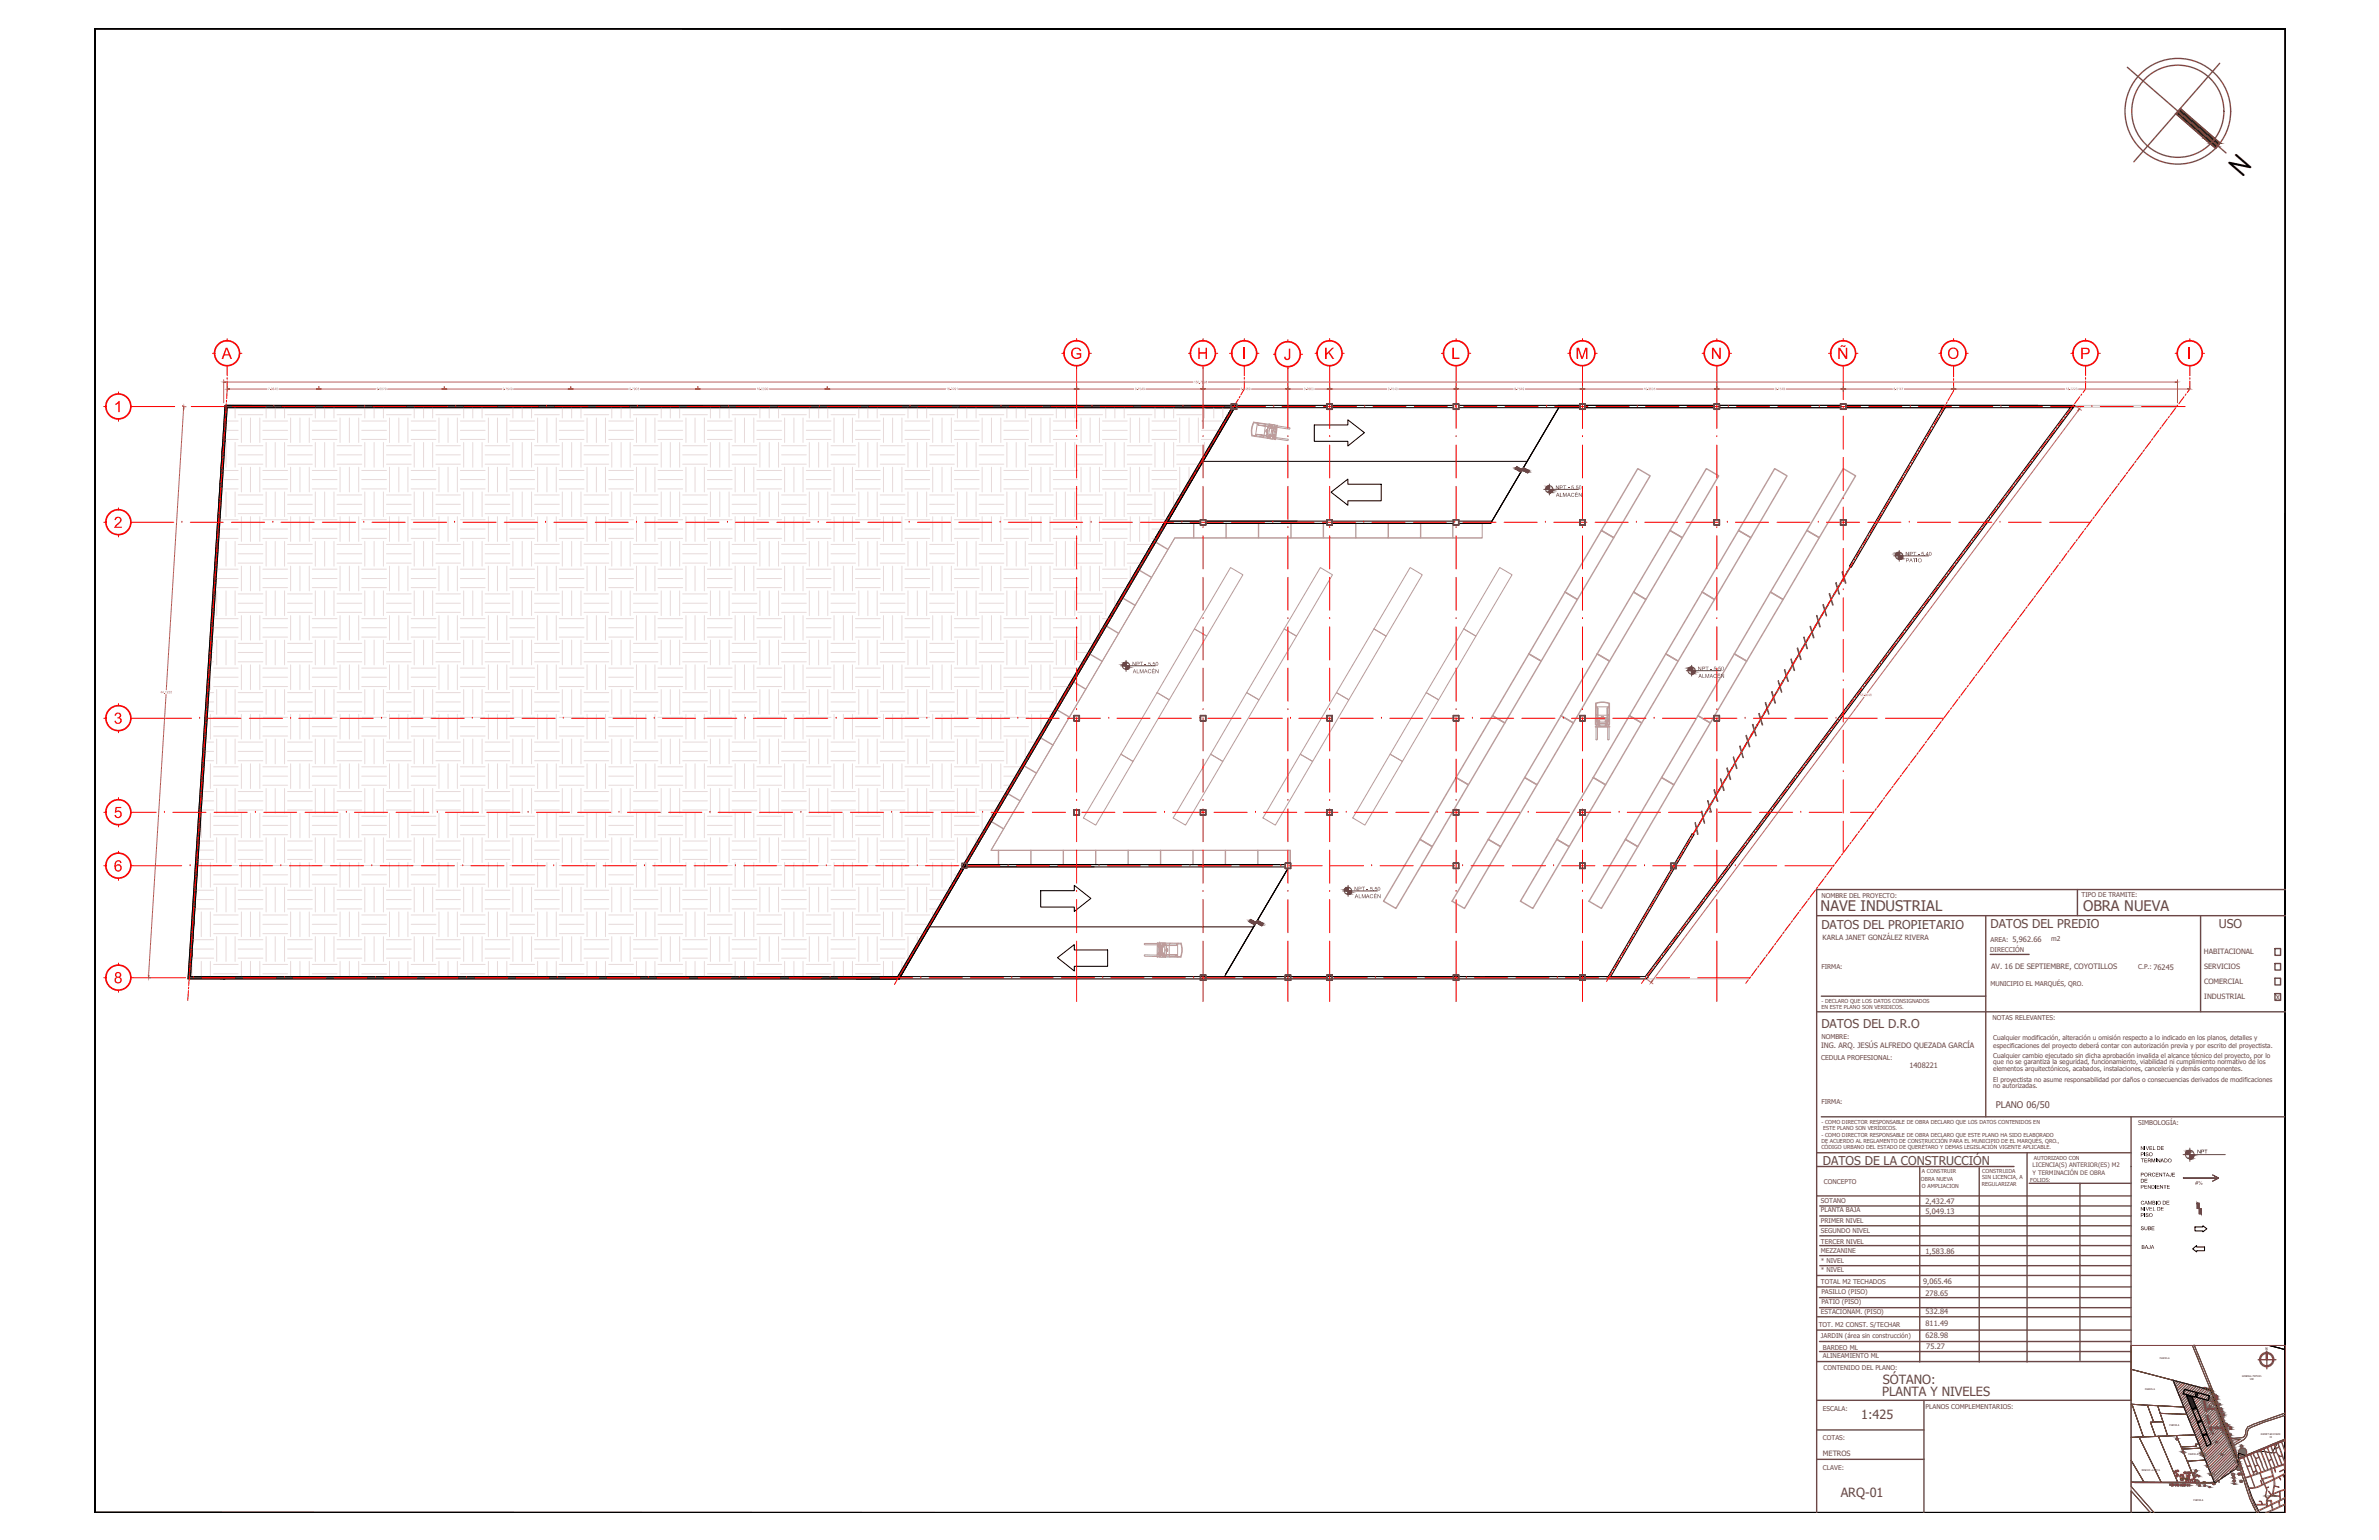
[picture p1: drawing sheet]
<svg xmlns="http://www.w3.org/2000/svg" width="432mm" height="279mm" viewBox="0 0 432 279" stroke-linecap="round" stroke-linejoin="round" font-family="sans-serif">
<defs><g id="words">
<text font-size="5.2" x="406.1" y="27.6" transform="rotate(131 406.1 27.6)">N</text>
<g font-size="3.2" fill="#f00">
<text x="40.2" y="65.1">A</text>
<text x="194.2" y="65.1">G</text>
<text x="217.3" y="65.1">H</text>
<text x="225.4" y="65.1">I</text>
<text x="233" y="65.3">J</text>
<text x="240.3" y="65.1">K</text>
<text x="263.4" y="65.1">L</text>
<text x="286" y="65.1">M</text>
<text x="310.5" y="65.1">N</text>
<text x="333.5" y="65.1">Ñ</text>
<text x="353.4" y="65.1">O</text>
<text x="377.5" y="65.1">P</text>
<text x="397" y="65.1">I</text>
<text x="20.7" y="74.8">1</text>
<text x="20.7" y="95.8">2</text>
<text x="20.7" y="131.3">3</text>
<text x="20.7" y="148.4">5</text>
<text x="20.7" y="158.1">6</text>
<text x="20.7" y="178.4">8</text>
</g>
<g font-size="2.6" fill="#6b4747">
<text x="330.5" y="165.3">NAVE INDUSTRIAL</text>
<text x="378.1" y="165.2">OBRA NUEVA</text>
</g>
<g font-size="2.3" fill="#6b4747">
<text x="341.7" y="251">SÓTANO:</text>
<text x="337.8" y="257.4">1:425</text>
<text x="341.6" y="253.3">PLANTA Y NIVELES</text>
<text x="334.1" y="271.6">ARQ-01</text>
</g>
<g font-size="2.2" fill="#6b4747">
<text x="330.6" y="168.5">DATOS DEL PROPIETARIO</text>
<text x="361.3" y="168.4">DATOS DEL PREDIO</text>
<text x="402.7" y="168.4">USO</text>
<text x="330.6" y="186.5">DATOS DEL D.R.O</text>
<text x="330.9" y="211.3">DATOS DE LA CONSTRUCCIÓN</text>
</g>
<text font-size="1.7" fill="#6b4747" x="362.2" y="201.1">PLANO 06/50</text>
<g font-size="1.4" fill="#6b4747">
<text x="361.4" y="175.8">AV. 16 DE SEPTIEMBRE, COYOTILLOS</text>
<text x="330.5" y="190.1">ING. ARQ. JESÚS ALFREDO QUEZADA GARCÍA</text>
<text x="346.6" y="193.7">1408221</text>
<text x="349.5" y="220.2">5,049.13</text>
<text x="349.5" y="218.4">2,432.47</text>
<text x="349.5" y="227.5">1,583.86</text>
<text x="349" y="232.9">9,065.46</text>
<text x="349.5" y="238.5">532.84</text>
<text x="349.5" y="235">278.65</text>
<text x="349.5" y="242.8">628.98</text>
<text x="349.5" y="240.6">811.49</text>
<text x="349.6" y="244.7">75.27</text>
</g>
<g font-size="1.3" fill="#6b4747">
<text x="330.8" y="170.5">KARLA JANET GONZÁLEZ RIVERA</text>
<text x="400" y="173">HABITACIONAL</text>
<text x="400" y="175.8">SERVICIOS</text>
<text x="400" y="178.5">COMERCIAL</text>
<text x="400.1" y="181.3">INDUSTRIAL</text>
<text x="413.1" y="181.4">X</text>
<text x="330.9" y="264.1">METROS</text>
</g>
<g font-size="1.2" fill="#6b4747">
<text x="330.6" y="163">NOMBRE DEL PROYECTO:</text>
<text x="377.8" y="162.7">TIPO DE TRAMITE:</text>
<text x="361.2" y="172.7">DIRECCIÓN</text>
<text x="361.3" y="170.8">AREA: 5,962.66</text>
<text x="372.3" y="170.8">m2</text>
<text x="330.6" y="175.9">FIRMA:</text>
<text x="361.3" y="178.9">MUNICIPIO EL MARQUÉS, QRO.</text>
<text x="388.1" y="175.9">C.P.: 76245</text>
<text x="361.7" y="185.1">NOTAS RELEVANTES:</text>
<text x="330.6" y="188.5">NOMBRE:</text>
<text x="361.8" y="188.7">Cualquier modificación, alteración u omisión respecto a lo indicado en los planos, detalles y</text>
<text x="361.8" y="190.1">especificaciones del proyecto deberá contar con autorización previa y por escrito del proyectista.</text>
<text x="361.8" y="191.9">Cualquier cambio ejecutado sin dicha aprobación invalida el alcance técnico del proyecto, por lo</text>
<text x="330.5" y="192.4">CEDULA PROFESIONAL:</text>
<text x="361.8" y="193.1">que no se garantiza la seguridad, funcionamiento, viabilidad ni cumplimiento normativo de los</text>
<text x="361.8" y="194.4">elementos arquitectónicos, acabados, instalaciones, cancelería y demás componentes.</text>
<text x="361.8" y="196.2">El proyectista no asume responsabilidad por daños o consecuencias derivados de modificaciones</text>
<text x="361.8" y="197.5">no autorizadas.</text>
<text x="330.6" y="200.2">FIRMA:</text>
<text x="388.1" y="204.2">SIMBOLOGÍA:</text>
<text x="331" y="214.9">CONCEPTO</text>
<text x="330.5" y="219.9">PLANTA BAJA</text>
<text x="330.5" y="218.2">SOTANO</text>
<text x="330.5" y="221.9">PRIMER NIVEL</text>
<text x="330.5" y="225.7">TERCER NIVEL</text>
<text x="330.5" y="223.7">SEGUNDO NIVEL</text>
<text x="330.5" y="227.4">MEZZANINE</text>
<text x="330.5" y="232.9">TOTAL M2 TECHADOS</text>
<text x="330.5" y="230.7">* NIVEL</text>
<text x="330.5" y="229.1">* NIVEL</text>
<text x="330.5" y="238.3">ESTACIONAM. (PISO)</text>
<text x="330.6" y="236.6">PATIO (PISO)</text>
<text x="330.6" y="234.8">PASILLO (PISO)</text>
<text x="330.1" y="240.7">TOT. M2 CONST. S/TECHAR</text>
<text x="330.5" y="242.8">JARDIN (área sin construcción)</text>
<text x="330.9" y="244.9">BARDEO ML</text>
<text x="330.9" y="246.4">ALINEAMIENTO ML</text>
<text x="331" y="248.6">CONTENIDO DEL PLANO:</text>
<text x="330.9" y="256">ESCALA:</text>
<text x="349.5" y="255.7">PLANOS COMPLEMENTARIOS:</text>
<text x="330.9" y="261.3">COTAS:</text>
<text x="330.9" y="266.7">CLAVE:</text>
</g>
<g font-size="1.1" fill="#684545">
<text x="282.3" y="88.8">NPT - 5.50</text>
<text x="282.4" y="90.1">ALMACÉN</text>
<text x="345.9" y="100.9">NPT - 5.40</text>
<text x="345.9" y="102">PATIO</text>
<text x="205.5" y="120.8">NPT - 5.50</text>
<text x="205.6" y="122.1">ALMACÉN</text>
<text x="308.1" y="121.6">NPT - 5.50</text>
<text x="308.3" y="123">ALMACÉN</text>
<text x="245.8" y="161.6">NPT - 5.50</text>
<text x="245.9" y="163">ALMACÉN</text>
</g>
<g font-size="1.1" fill="#6b4747">
<text x="368.9" y="211.7">LICENCIA(S) ANTERIOR(ES) M2</text>
<text x="368.9" y="213.1">Y TERMINACIÓN DE OBRA</text>
</g>
<g font-size="1" fill="#6b4747">
<text x="330.6" y="181.9">- DECLARO QUE LOS DATOS CONSIGNADOS</text>
<text x="330.6" y="183.1">EN ESTE PLANO SON VERIDICOS.</text>
<text x="330.6" y="203.9">- COMO DIRECTOR RESPONSABLE DE OBRA DECLARO QUE LOS DATOS CONTENIDOS EN</text>
<text x="330.6" y="206.2">- COMO DIRECTOR RESPONSABLE DE OBRA DECLARO QUE ESTE PLANO HA SIDO ELABORADO</text>
<text x="330.6" y="207.4">DE ACUERDO AL REGLAMENTO DE CONSTRUCCIÓN PARA EL MUNICIPIO DE EL MARQUÉS, QRO.,</text>
<text x="330.6" y="208.5">CÓDIGO URBANO DEL ESTADO DE QUERÉTARO Y DEMAS LEGISLACIÓN VIGENTE APLICABLE.</text>
<text x="330.9" y="205">ESTE PLANO SON VERÍDICOS.</text>
<text x="348.7" y="214.3">OBRA NUEVA</text>
<text x="348.8" y="212.8">A CONSTRUIR</text>
<text x="348.8" y="215.5">O AMPLIACION</text>
<text x="359.7" y="215.1">REGULARIZAR</text>
<text x="359.8" y="213.9">SIN LICENCIA, A</text>
<text x="359.8" y="212.8">CONSTRUIDA</text>
<text x="368.5" y="214.4">FOLIOS:</text>
<text x="369.1" y="210.4">AUTORIZADO CON</text>
</g>
<g font-size="1">
<text x="388.5" y="208.6">NIVEL DE</text>
<text x="388.5" y="209.8">PISO</text>
<text x="398.8" y="209.3">NPT</text>
<text x="388.5" y="213.5">PORCENTAJE</text>
<text x="388.5" y="214.6">DE</text>
<text x="388.5" y="215.7">PENDIENTE</text>
<text x="388.5" y="210.9">TERMINADO</text>
<text x="388.5" y="219.6">NIVEL DE</text>
<text x="388.5" y="220.8">PISO</text>
<text x="388.5" y="218.5">CAMBIO DE</text>
<text x="388.5" y="223.2">SUBE</text>
<text x="388.7" y="226.6">BAJA</text>
</g>
<text font-size="1" fill="#684545" x="398.4" y="214.9">#%</text>
<g font-size=".7" fill="#af6060">
<text x="48.6" y="70.8">7.0646</text>
<text x="68.4" y="70.8">9.6870</text>
<text x="91.2" y="70.8">9.7549</text>
<text x="114.2" y="70.8">9.7903</text>
<text x="137.3" y="70.8">10.0000</text>
<text x="171.7" y="70.8">19.2291</text>
<text x="206" y="70.8">9.7549</text>
<text x="216.7" y="69.5">150.7291</text>
<text x="225.2" y="70.8">6.5489</text>
<text x="236.6" y="70.8">3.2060</text>
<text x="251.9" y="70.8">9.7549</text>
<text x="274.8" y="70.8">9.7549</text>
<text x="298.3" y="70.8">10.3605</text>
<text x="322.2" y="70.8">9.7549</text>
<text x="343.7" y="70.8">8.5147</text>
<text x="374.9" y="70.8">18.2223</text>
<text x="29.1" y="125.8">44.1235</text>
<text x="337.6" y="126.3">55.2048</text>
</g>
<text font-size=".7" x="411.2" y="244.9">N</text>
<g font-size=".5">
<text x="392" y="246.6">PARCELA</text>
<text x="407" y="249.8">GENERAL MOTORS</text>
<text x="408.3" y="250.3">VDC</text>
<text x="389.3" y="252.2">PARCELA</text>
<text x="393.8" y="258.6">PARCELA</text>
<text x="410.4" y="260.4">QUERETARO PARK</text>
<text x="411.9" y="261">VII</text>
<text x="388.7" y="266.8">RENCHO LA JOYA</text>
<text x="395.7" y="268.4">ALCEGA</text>
<text x="397.2" y="264">PARCELA</text>
<text x="398.1" y="272.3">PARCELA</text>
<text x="410.8" y="271.5">COYOTILLOS</text>
</g>
<g font-size=".2">
<text x="398.6" y="245.4" transform="rotate(70 398.6 245.4)">CARRETERA 500</text>
<text x="401" y="251.4" transform="rotate(68 401 251.4)">CARRETERA 500</text>
<text x="405.6" y="261.2" transform="rotate(-2 405.6 261.2)">COYOTILLOS</text>
<text x="405.7" y="263.9" transform="rotate(69 405.7 263.9)">CARRETERA 500</text>
<text x="399.6" y="269.1">AV. 16 DE SEPTIEMBRE</text>
<text x="403.5" y="268.2" transform="rotate(-36 403.5 268.2)">AV. 16 DE SEPTIEMBRE</text>
<text x="407.1" y="268" transform="rotate(69 407.1 268)">CARRETERA 500</text>
<text x="408.8" y="272.5" transform="rotate(69 408.8 272.5)">CARRETERA 500</text>
</g>
</g></defs>
<!-- layer: Banqueta -->
<path d="M298.8 177.6h18.7" fill="none" stroke="#c7c8ca" stroke-width=".18"/>
<!-- layer: Lotes -->
<path d="M240.8 73.5h-199.9l-6.8 104.1h187.5M241.8 73.5h22M264.8 73.5h22M287.7 73.5h23.5M312.1 73.5h22M335 73.5h41.6l-77.8 104.1h-6.3M222.5 177.6h69" fill="none" stroke="#c7c8ca" stroke-width=".18"/>
<!-- layer: 0 -->
<path d="M376.6 73.5h18.6l-.2 .4h-18.7zM395.2 73.5l-77.7 104.1" fill="none" stroke="#c7c8ca" stroke-width=".18"/>
<!-- layer: Hatch -->
<g fill="#6b4747" stroke="#6b4747" stroke-width=".18">
<path d="M40.9 73.5l-.1 .5z"/>
<path d="M40.9 74h.3l-.3 6.2z"/>
<path d="M40.9 73.5l183.2 .5 .2-.5zM40.9 73.5l183.2 .5h-183.2z"/>
<path d="M40.8 74l.1 6.2zM40.8 74l.1 6.2h-.5z"/>
<path d="M223.6 74l-11.6 20.5 12.1-20.5zM223.6 74l-11.6 20.5h-.5z"/>
<path d="M211.5 94.5l.3 .5 .2-.5zM211.5 94.5l.3 .5h-.6z"/>
<path d="M211.2 95l-35.9 61.9 36.5-61.9zM211.2 95l-35.9 61.9h-.4z"/>
<path d="M174.9 156.9l.2 .4 .2-.4zM174.9 156.9l.2 .4h-.5z"/>
<path d="M174.6 157.3l-11.2 19.9 11.7-19.9zM174.6 157.3l-11.2 19.9h-.5z"/>
<path d="M40.4 80.2l-5.8 97 6.3-97zM40.4 80.2l-5.8 97h-.4z"/>
<path d="M40.9 177.2l122.3 .4 .2-.4zM40.9 177.2l122.3 .4h-122.3z"/>
<path d="M34.2 177.2l6.7 .4v-.4zM34.2 177.2l6.7 .4h-6.8z"/>
</g>
<!-- layer: 0 -->
<g fill="none" stroke="#000" stroke-width=".18">
<path d="M41.2 74h182.4l-60.7 103.2h-128.3zM224.1 74h16.7M240.8 73.5h-16.5l-12.3 21M241.8 73.5h22M241.8 74h22M264.8 74h22h-3.9l-12.3 21h-5.8h5.8M264.8 73.5h22M282.9 74l-12.3 21M287.7 73.5h23.5M287.7 74h23.5M312.1 73.5h22M312.1 74h22"/>
<path d="M353.3 73.5l-17.3 29.4-.3-.2 16.9-28.7h-17.6h40.8l-77.2 103.2h-6.2l15.1-25.8-.4-.1-15.2 25.9h-69.4M369.9 73.5h-34.9h41.6l-77.8 104.1h-135.6l11.9-20.3M211.8 95h6.1h-6.1l-36.5 61.9h58M212 94.5l12.3-21h-183.4l-6.8 104.1h129.1l11.9-20.3M212 94.5h5.9M212 94.5l-36.9 62.8M218.4 83.7h58.8M218.8 94.5h22M218.8 95h22M241.8 94.5h22M241.8 95h22M264.8 94.5h6l-.2 .5"/>
<path d="M175.1 157.3h58.2M175.3 156.9h57.8M163.4 177.2h69.3M168.7 168.2h58.8M222.4 176.8l11.4-19.2-11.5 19.6M233.7 177.2h34.9M269.5 177.2h22"/>
</g>
<!-- layer: piso -->
<g fill="none" stroke="#e7dada" stroke-width=".18">
<path d="M40.9 79.7h2.3M41 78.1h2.2M41.1 76.4h2.1M42.7 74v1.8M43.2 75.2h4.5M43.8 75.8v4.5M45.5 75.8v4.5M47.2 75.8v4.5M47.7 79.7h4.5M47.7 78.1h4.5M47.7 76.4h4.5M48.3 74v1.8"/>
<path d="M50 74v1.8M51.6 74v1.8M52.2 75.2h4.5M52.7 75.8v4.5M54.4 75.8v4.5M56.1 75.8v4.5M56.7 79.7h4.5M56.7 78.1h4.5M56.7 76.4h4.5M57.2 74v1.8M58.9 74v1.8M60.6 74v1.8"/>
<path d="M61.2 75.2h4.5M61.7 75.8v4.5M63.4 75.8v4.5M65.1 75.8v4.5M65.7 79.7h4.4M65.7 78.1h4.4M65.7 76.4h4.4M66.2 74v1.8M67.9 74v1.8M69.6 74v1.8M70.1 75.2h4.5M70.7 75.8v4.5"/>
<path d="M72.4 75.8v4.5M74 75.8v4.5M74.6 79.7h4.5M74.6 78.1h4.5M74.6 76.4h4.5M75.2 74v1.8M76.9 74v1.8M78.5 74v1.8M79.1 75.2h4.5M79.7 75.8v4.5M81.3 75.8v4.5M83 75.8v4.5"/>
<path d="M83.6 79.7h4.5M83.6 78.1h4.5M83.6 76.4h4.5M84.2 74v1.8M85.8 74v1.8M87.5 74v1.8M88.1 75.2h4.4M88.6 75.8v4.5M90.3 75.8v4.5M92 75.8v4.5M92.5 79.7h4.5M92.5 78.1h4.5"/>
<path d="M92.5 76.4h4.5M93.1 74v1.8M94.8 74v1.8M96.5 74v1.8M97 75.2h4.5M97.6 75.8v4.5M99.3 75.8v4.5M101 75.8v4.5M101.5 79.7h4.5M101.5 78.1h4.5M101.5 76.4h4.5M102.1 74v1.8"/>
<path d="M103.8 74v1.8M105.5 74v1.8M106 75.2h4.5M106.6 75.8v4.5M108.2 75.8v4.5M109.9 75.8v4.5M110.5 79.7h4.5M110.5 78.1h4.5M110.5 76.4h4.5M111 74v1.8M112.7 74v1.8M114.4 74v1.8"/>
<path d="M115 75.2h4.4M115.5 75.8v4.5M117.2 75.8v4.5M118.9 75.8v4.5M119.4 79.7h4.5M119.4 78.1h4.5M119.4 76.4h4.5M120 74v1.8M121.7 74v1.8M123.4 74v1.8M123.9 75.2h4.5M124.5 75.8v4.5"/>
<path d="M126.2 75.8v4.5M127.8 75.8v4.5M128.4 79.7h4.5M128.4 78.1h4.5M128.4 76.4h4.5M128.9 74v1.8M130.6 74v1.8M132.3 74v1.8M132.9 75.2h4.5M133.4 75.8v4.5M135.1 75.8v4.5M136.8 75.8v4.5"/>
<path d="M137.4 79.7h4.5M137.4 78.1h4.5M137.4 76.4h4.5M137.9 74v1.8M139.6 74v1.8M141.3 74v1.8M141.9 75.2h4.4M142.4 75.8v4.5M144.1 75.8v4.5M145.8 75.8v4.5M146.3 79.7h4.5M146.3 78.1h4.5"/>
<path d="M146.3 76.4h4.5M146.9 74v1.8M148.6 74v1.8M150.2 74v1.8M150.8 75.2h4.5M151.4 75.8v4.5M153.1 75.8v4.5M154.7 75.8v4.5M155.3 79.7h4.5M155.3 78.1h4.5M155.3 76.4h4.5M155.9 74v1.8"/>
<path d="M157.5 74v1.8M159.2 74v1.8M159.8 75.2h4.5M160.4 75.8v4.5M162 75.8v4.5M163.7 75.8v4.5M164.3 79.7h4.4M164.3 78.1h4.4M164.3 76.4h4.4M164.8 74v1.8M166.5 74v1.8M168.2 74v1.8"/>
<path d="M168.7 75.2h4.5M169.3 75.8v4.5M171 75.8v4.5M172.7 75.8v4.5M173.2 79.7h4.5M173.2 78.1h4.5M173.2 76.4h4.5M173.8 74v1.8M175.5 74v1.8M177.2 74v1.8M177.7 75.2h4.5M178.3 75.8v4.5"/>
<path d="M180 75.8v4.5M181.7 75.8v4.5M182.2 79.7h4.5M182.2 78.1h4.5M182.2 76.4h4.5M182.8 74v1.8M184.4 74v1.8M186.1 74v1.8M186.7 75.2h4.5M187.2 75.8v4.5M188.9 75.8v4.5M190.6 75.8v4.5"/>
<path d="M191.2 79.7h4.4M191.2 78.1h4.4M191.2 76.4h4.4M191.7 74v1.8M193.4 74v1.8M195.1 74v1.8M195.6 75.2h4.5M196.2 75.8v4.5M197.9 75.8v4.5M199.6 75.8v4.5M200.1 79.7h4.5M200.1 78.1h4.5"/>
<path d="M200.1 76.4h4.5M200.7 74v1.8M202.4 74v1.8M204 74v1.8M204.6 75.2h4.5M205.1 75.8v4.5M206.8 75.8v4.5M208.5 75.8v4.5M209.1 79.7h4.5M209.1 78.1h4.5M209.1 76.4h4.5M209.6 74v1.8"/>
<path d="M211.3 74v1.8M213 74v1.8M213.6 75.2h4.5M214.1 75.8v4.5M215.8 75.8v4.5M217.5 75.8v4.5M218.1 79.7h2.1M218.1 78.1h3.1M218.1 76.4h4.1M218.6 74v1.8M220.3 74v1.8M222 74v1.8"/>
<path d="M222.5 75.2h.3M39.7 97.7h3.5M39.8 96h3.4M39.9 94.3h3.3M40.3 88.7h2.9M40.4 87h2.8M40.5 85.4h2.7M41 80.3v4.5M41 89.3v4.4M41 98.2v4.5M42.7 80.3v4.5M42.7 89.3v4.4"/>
<path d="M42.7 98.2v4.5M43.2 84.2h4.5M43.2 93.2h4.5M43.2 82.5h4.5M43.2 91.5h4.5M43.2 80.9h4.5M43.2 89.8h4.5M43.2 98.8h4.5M43.8 84.8v4.5M43.8 93.7v4.5M45.5 84.8v4.5M45.5 93.7v4.5"/>
<path d="M47.2 84.8v4.5M47.2 93.7v4.5M47.7 88.7h4.5M47.7 97.7h4.5M47.7 87h4.5M47.7 96h4.5M47.7 85.4h4.5M47.7 94.3h4.5M48.3 80.3v4.5M48.3 89.3v4.4M48.3 98.2v4.5M50 80.3v4.5"/>
<path d="M50 89.3v4.4M50 98.2v4.5M51.6 80.3v4.5M51.6 89.3v4.4M51.6 98.2v4.5M52.2 84.2h4.5M52.2 93.2h4.5M52.2 82.5h4.5M52.2 91.5h4.5M52.2 80.9h4.5M52.2 89.8h4.5M52.2 98.8h4.5"/>
<path d="M52.7 84.8v4.5M52.7 93.7v4.5M54.4 84.8v4.5M54.4 93.7v4.5M56.1 84.8v4.5M56.1 93.7v4.5M56.7 88.7h4.5M56.7 97.7h4.5M56.7 87h4.5M56.7 96h4.5M56.7 85.4h4.5M56.7 94.3h4.5"/>
<path d="M57.2 80.3v4.5M57.2 89.3v4.4M57.2 98.2v4.5M58.9 80.3v4.5M58.9 89.3v4.4M58.9 98.2v4.5M60.6 80.3v4.5M60.6 89.3v4.4M60.6 98.2v4.5M61.2 84.2h4.5M61.2 93.2h4.5M61.2 82.5h4.5"/>
<path d="M61.2 91.5h4.5M61.2 80.9h4.5M61.2 89.8h4.5M61.2 98.8h4.5M61.7 84.8v4.5M61.7 93.7v4.5M63.4 84.8v4.5M63.4 93.7v4.5M65.1 84.8v4.5M65.1 93.7v4.5M65.7 88.7h4.4M65.7 97.7h4.4"/>
<path d="M65.7 87h4.4M65.7 96h4.4M65.7 85.4h4.4M65.7 94.3h4.4M66.2 80.3v4.5M66.2 89.3v4.4M66.2 98.2v4.5M67.9 80.3v4.5M67.9 89.3v4.4M67.9 98.2v4.5M69.6 80.3v4.5M69.6 89.3v4.4"/>
<path d="M69.6 98.2v4.5M70.1 84.2h4.5M70.1 93.2h4.5M70.1 82.5h4.5M70.1 91.5h4.5M70.1 80.9h4.5M70.1 89.8h4.5M70.1 98.8h4.5M70.7 84.8v4.5M70.7 93.7v4.5M72.4 84.8v4.5M72.4 93.7v4.5"/>
<path d="M74 84.8v4.5M74 93.7v4.5M74.6 88.7h4.5M74.6 97.7h4.5M74.6 87h4.5M74.6 96h4.5M74.6 85.4h4.5M74.6 94.3h4.5M75.2 80.3v4.5M75.2 89.3v4.4M75.2 98.2v4.5M76.9 80.3v4.5"/>
<path d="M76.9 89.3v4.4M76.9 98.2v4.5M78.5 80.3v4.5M78.5 89.3v4.4M78.5 98.2v4.5M79.1 84.2h4.5M79.1 93.2h4.5M79.1 82.5h4.5M79.1 91.5h4.5M79.1 80.9h4.5M79.1 89.8h4.5M79.1 98.8h4.5"/>
<path d="M79.7 84.8v4.5M79.7 93.7v4.5M81.3 84.8v4.5M81.3 93.7v4.5M83 84.8v4.5M83 93.7v4.5M83.6 88.7h4.5M83.6 97.7h4.5M83.6 87h4.5M83.6 96h4.5M83.6 85.4h4.5M83.6 94.3h4.5"/>
<path d="M84.2 80.3v4.5M84.2 89.3v4.4M84.2 98.2v4.5M85.8 80.3v4.5M85.8 89.3v4.4M85.8 98.2v4.5M87.5 80.3v4.5M87.5 89.3v4.4M87.5 98.2v4.5M88.1 84.2h4.4M88.1 93.2h4.4M88.1 82.5h4.4"/>
<path d="M88.1 91.5h4.4M88.1 80.9h4.4M88.1 89.8h4.4M88.1 98.8h4.4M88.6 84.8v4.5M88.6 93.7v4.5M90.3 84.8v4.5M90.3 93.7v4.5M92 84.8v4.5M92 93.7v4.5M92.5 88.7h4.5M92.5 97.7h4.5"/>
<path d="M92.5 87h4.5M92.5 96h4.5M92.5 85.4h4.5M92.5 94.3h4.5M93.1 80.3v4.5M93.1 89.3v4.4M93.1 98.2v4.5M94.8 80.3v4.5M94.8 89.3v4.4M94.8 98.2v4.5M96.5 80.3v4.5M96.5 89.3v4.4"/>
<path d="M96.5 98.2v4.5M97 84.2h4.5M97 93.2h4.5M97 82.5h4.5M97 91.5h4.5M97 80.9h4.5M97 89.8h4.5M97 98.8h4.5M97.6 84.8v4.5M97.6 93.7v4.5M99.3 84.8v4.5M99.3 93.7v4.5"/>
<path d="M101 84.8v4.5M101 93.7v4.5M101.5 88.7h4.5M101.5 97.7h4.5M101.5 87h4.5M101.5 96h4.5M101.5 85.4h4.5M101.5 94.3h4.5M102.1 80.3v4.5M102.1 89.3v4.4M102.1 98.2v4.5M103.8 80.3v4.5"/>
<path d="M103.8 89.3v4.4M103.8 98.2v4.5M105.5 80.3v4.5M105.5 89.3v4.4M105.5 98.2v4.5M106 84.2h4.5M106 93.2h4.5M106 82.5h4.5M106 91.5h4.5M106 80.9h4.5M106 89.8h4.5M106 98.8h4.5"/>
<path d="M106.6 84.8v4.5M106.6 93.7v4.5M108.2 84.8v4.5M108.2 93.7v4.5M109.9 84.8v4.5M109.9 93.7v4.5M110.5 88.7h4.5M110.5 97.7h4.5M110.5 87h4.5M110.5 96h4.5M110.5 85.4h4.5M110.5 94.3h4.5"/>
<path d="M111 80.3v4.5M111 89.3v4.4M111 98.2v4.5M112.7 80.3v4.5M112.7 89.3v4.4M112.7 98.2v4.5M114.4 80.3v4.5M114.4 89.3v4.4M114.4 98.2v4.5M115 84.2h4.4M115 93.2h4.4M115 82.5h4.4"/>
<path d="M115 91.5h4.4M115 80.9h4.4M115 89.8h4.4M115 98.8h4.4M115.5 84.8v4.5M115.5 93.7v4.5M117.2 84.8v4.5M117.2 93.7v4.5M118.9 84.8v4.5M118.9 93.7v4.5M119.4 88.7h4.5M119.4 97.7h4.5"/>
<path d="M119.4 87h4.5M119.4 96h4.5M119.4 85.4h4.5M119.4 94.3h4.5M120 80.3v4.5M120 89.3v4.4M120 98.2v4.5M121.7 80.3v4.5M121.7 89.3v4.4M121.7 98.2v4.5M123.4 80.3v4.5M123.4 89.3v4.4"/>
<path d="M123.4 98.2v4.5M123.9 84.2h4.5M123.9 93.2h4.5M123.9 82.5h4.5M123.9 91.5h4.5M123.9 80.9h4.5M123.9 89.8h4.5M123.9 98.8h4.5M124.5 84.8v4.5M124.5 93.7v4.5M126.2 84.8v4.5M126.2 93.7v4.5"/>
<path d="M127.8 84.8v4.5M127.8 93.7v4.5M128.4 88.7h4.5M128.4 97.7h4.5M128.4 87h4.5M128.4 96h4.5M128.4 85.4h4.5M128.4 94.3h4.5M128.9 80.3v4.5M128.9 89.3v4.4M128.9 98.2v4.5M130.6 80.3v4.5"/>
<path d="M130.6 89.3v4.4M130.6 98.2v4.5M132.3 80.3v4.5M132.3 89.3v4.4M132.3 98.2v4.5M132.9 84.2h4.5M132.9 93.2h4.5M132.9 82.5h4.5M132.9 91.5h4.5M132.9 80.9h4.5M132.9 89.8h4.5M132.9 98.8h4.5"/>
<path d="M133.4 84.8v4.5M133.4 93.7v4.5M135.1 84.8v4.5M135.1 93.7v4.5M136.8 84.8v4.5M136.8 93.7v4.5M137.4 88.7h4.5M137.4 97.7h4.5M137.4 87h4.5M137.4 96h4.5M137.4 85.4h4.5M137.4 94.3h4.5"/>
<path d="M137.9 80.3v4.5M137.9 89.3v4.4M137.9 98.2v4.5M139.6 80.3v4.5M139.6 89.3v4.4M139.6 98.2v4.5M141.3 80.3v4.5M141.3 89.3v4.4M141.3 98.2v4.5M141.9 84.2h4.4M141.9 93.2h4.4M141.9 82.5h4.4"/>
<path d="M141.9 91.5h4.4M141.9 80.9h4.4M141.9 89.8h4.4M141.9 98.8h4.4M142.4 84.8v4.5M142.4 93.7v4.5M144.1 84.8v4.5M144.1 93.7v4.5M145.8 84.8v4.5M145.8 93.7v4.5M146.3 88.7h4.5M146.3 97.7h4.5"/>
<path d="M146.3 87h4.5M146.3 96h4.5M146.3 85.4h4.5M146.3 94.3h4.5M146.9 80.3v4.5M146.9 89.3v4.4M146.9 98.2v4.5M148.6 80.3v4.5M148.6 89.3v4.4M148.6 98.2v4.5M150.2 80.3v4.5M150.2 89.3v4.4"/>
<path d="M150.2 98.2v4.5M150.8 84.2h4.5M150.8 93.2h4.5M150.8 82.5h4.5M150.8 91.5h4.5M150.8 80.9h4.5M150.8 89.8h4.5M150.8 98.8h4.5M151.4 84.8v4.5M151.4 93.7v4.5M153.1 84.8v4.5M153.1 93.7v4.5"/>
<path d="M154.7 84.8v4.5M154.7 93.7v4.5M155.3 88.7h4.5M155.3 97.7h4.5M155.3 87h4.5M155.3 96h4.5M155.3 85.4h4.5M155.3 94.3h4.5M155.9 80.3v4.5M155.9 89.3v4.4M155.9 98.2v4.5M157.5 80.3v4.5"/>
<path d="M157.5 89.3v4.4M157.5 98.2v4.5M159.2 80.3v4.5M159.2 89.3v4.4M159.2 98.2v4.5M159.8 84.2h4.5M159.8 93.2h4.5M159.8 82.5h4.5M159.8 91.5h4.5M159.8 80.9h4.5M159.8 89.8h4.5M159.8 98.8h4.5"/>
<path d="M160.4 84.8v4.5M160.4 93.7v4.5M162 84.8v4.5M162 93.7v4.5M163.7 84.8v4.5M163.7 93.7v4.5M164.3 88.7h4.4M164.3 97.7h4.4M164.3 87h4.4M164.3 96h4.4M164.3 85.4h4.4M164.3 94.3h4.4"/>
<path d="M164.8 80.3v4.5M164.8 89.3v4.4M164.8 98.2v4.5M166.5 80.3v4.5M166.5 89.3v4.4M166.5 98.2v4.5M168.2 80.3v4.5M168.2 89.3v4.4M168.2 98.2v4.5M168.7 84.2h4.5M168.7 93.2h4.5M168.7 82.5h4.5"/>
<path d="M168.7 91.5h4.5M168.7 80.9h4.5M168.7 89.8h4.5M168.7 98.8h4.5M169.3 84.8v4.5M169.3 93.7v4.5M171 84.8v4.5M171 93.7v4.5M172.7 84.8v4.5M172.7 93.7v4.5M173.2 88.7h4.5M173.2 97.7h4.5"/>
<path d="M173.2 87h4.5M173.2 96h4.5M173.2 85.4h4.5M173.2 94.3h4.5M173.8 80.3v4.5M173.8 89.3v4.4M173.8 98.2v4.5M175.5 80.3v4.5M175.5 89.3v4.4M175.5 98.2v4.5M177.2 80.3v4.5M177.2 89.3v4.4"/>
<path d="M177.2 98.2v4.5M177.7 84.2h4.5M177.7 93.2h4.5M177.7 82.5h4.5M177.7 91.5h4.5M177.7 80.9h4.5M177.7 89.8h4.5M177.7 98.8h4.5M178.3 84.8v4.5M178.3 93.7v4.5M180 84.8v4.5M180 93.7v4.5"/>
<path d="M181.7 84.8v4.5M181.7 93.7v4.5M182.2 88.7h4.5M182.2 97.7h4.5M182.2 87h4.5M182.2 96h4.5M182.2 85.4h4.5M182.2 94.3h4.5M182.8 80.3v4.5M182.8 89.3v4.4M182.8 98.2v4.5M184.4 80.3v4.5"/>
<path d="M184.4 89.3v4.4M184.4 98.2v4.5M186.1 80.3v4.5M186.1 89.3v4.4M186.1 98.2v4.5M186.7 84.2h4.5M186.7 93.2h4.5M186.7 82.5h4.5M186.7 91.5h4.5M186.7 80.9h4.5M186.7 89.8h4.5M186.7 98.8h4.5"/>
<path d="M187.2 84.8v4.5M187.2 93.7v4.5M188.9 84.8v4.5M188.9 93.7v4.5M190.6 84.8v4.5M190.6 93.7v4.5M191.2 88.7h4.4M191.2 97.7h4.4M191.2 87h4.4M191.2 96h4.4M191.2 85.4h4.4M191.2 94.3h4.4"/>
<path d="M191.7 80.3v4.5M191.7 89.3v4.4M191.7 98.2v4.5M193.4 80.3v4.5M193.4 89.3v4.4M193.4 98.2v4.5M195.1 80.3v4.5M195.1 89.3v4.4M195.1 98.2v4.5M195.6 84.2h4.5M195.6 93.2h4.5M195.6 82.5h4.5"/>
<path d="M195.6 91.5h4.5M195.6 80.9h4.5M195.6 89.8h4.5M195.6 98.8h4.5M196.2 84.8v4.5M196.2 93.7v4.5M197.9 84.8v4.5M197.9 93.7v4.5M199.6 84.8v4.5M199.6 93.7v4.5M200.1 88.7h4.5M200.1 97.7h4.5"/>
<path d="M200.1 87h4.5M200.1 96h4.5M200.1 85.4h4.5M200.1 94.3h4.5M200.7 80.3v4.5M200.7 89.3v4.4M200.7 98.2v4.5M202.4 80.3v4.5M202.4 89.3v4.4M202.4 98.2v4.5M204 80.3v4.5M204 89.3v4.4"/>
<path d="M204 98.2v4.5M204.6 84.2h4.5M204.6 93.2h4.5M204.6 82.5h4.5M204.6 91.5h4.5M204.6 80.9h4.5M204.6 89.8h4.5M204.6 98.8h4.4M205.1 84.8v4.5M205.1 93.7v4.5M206.8 84.8v4.5M206.8 93.7v4.5"/>
<path d="M208.5 84.8v4.5M208.5 93.7v4.5M209.1 88.7h4.5M209.1 97.7h.6M209.1 87h4.5M209.1 96h1.6M209.1 85.4h4.5M209.1 94.3h2.6M209.6 80.3v4.5M209.6 89.3v4.4M211.3 80.3v4.5M211.3 89.3v4.4"/>
<path d="M213 80.3v4.5M213 89.3v2.7M213.6 84.2h4M213.6 82.5h4.5M213.6 80.9h4.5M213.6 89.8h.7M214.1 84.8v4.5M215.8 84.8v2.4M218.6 80.3v2.2M38.4 118.4h.4M38.5 116.7h.3M38.8 115.6h4.4"/>
<path d="M38.8 113.9h4.4M38.8 112.2h4.4M39.1 106.6h4.1M39.2 105h4M39.3 103.3h3.9M39.3 107.2v4.5M39.3 116.1v4.5M41 107.2v4.5M41 116.1v4.5M42.7 107.2v4.5M42.7 116.1v4.5M43.2 102.2h4.5"/>
<path d="M43.2 111.1h4.5M43.2 100.5h4.5M43.2 109.4h4.5M43.2 118.4h4.5M43.2 107.8h4.5M43.2 116.7h4.5M43.8 102.7v4.5M43.8 111.7v4.4M45.5 102.7v4.5M45.5 111.7v4.4M47.2 102.7v4.5M47.2 111.7v4.4"/>
<path d="M47.7 106.6h4.5M47.7 115.6h4.5M47.7 105h4.5M47.7 113.9h4.5M47.7 103.3h4.5M47.7 112.2h4.5M48.3 107.2v4.5M48.3 116.1v4.5M50 107.2v4.5M50 116.1v4.5M51.6 107.2v4.5M51.6 116.1v4.5"/>
<path d="M52.2 102.2h4.5M52.2 111.1h4.5M52.2 100.5h4.5M52.2 109.4h4.5M52.2 118.4h4.5M52.2 107.8h4.5M52.2 116.7h4.5M52.7 102.7v4.5M52.7 111.7v4.4M54.4 102.7v4.5M54.4 111.7v4.4M56.1 102.7v4.5"/>
<path d="M56.1 111.7v4.4M56.7 106.6h4.5M56.7 115.6h4.5M56.7 105h4.5M56.7 113.9h4.5M56.7 103.3h4.5M56.7 112.2h4.5M57.2 107.2v4.5M57.2 116.1v4.5M58.9 107.2v4.5M58.9 116.1v4.5M60.6 107.2v4.5"/>
<path d="M60.6 116.1v4.5M61.2 102.2h4.5M61.2 111.1h4.5M61.2 100.5h4.5M61.2 109.4h4.5M61.2 118.4h4.5M61.2 107.8h4.5M61.2 116.7h4.5M61.7 102.7v4.5M61.7 111.7v4.4M63.4 102.7v4.5M63.4 111.7v4.4"/>
<path d="M65.1 102.7v4.5M65.1 111.7v4.4M65.7 106.6h4.4M65.7 115.6h4.4M65.7 105h4.4M65.7 113.9h4.4M65.7 103.3h4.4M65.7 112.2h4.4M66.2 107.2v4.5M66.2 116.1v4.5M67.9 107.2v4.5M67.9 116.1v4.5"/>
<path d="M69.6 107.2v4.5M69.6 116.1v4.5M70.1 102.2h4.5M70.1 111.1h4.5M70.1 100.5h4.5M70.1 109.4h4.5M70.1 118.4h4.5M70.1 107.8h4.5M70.1 116.7h4.5M70.7 102.7v4.5M70.7 111.7v4.4M72.4 102.7v4.5"/>
<path d="M72.4 111.7v4.4M74 102.7v4.5M74 111.7v4.4M74.6 106.6h4.5M74.6 115.6h4.5M74.6 105h4.5M74.6 113.9h4.5M74.6 103.3h4.5M74.6 112.2h4.5M75.2 107.2v4.5M75.2 116.1v4.5M76.9 107.2v4.5"/>
<path d="M76.9 116.1v4.5M78.5 107.2v4.5M78.5 116.1v4.5M79.1 102.2h4.5M79.1 111.1h4.5M79.1 100.5h4.5M79.1 109.4h4.5M79.1 118.4h4.5M79.1 107.8h4.5M79.1 116.7h4.5M79.7 102.7v4.5M79.7 111.7v4.4"/>
<path d="M81.3 102.7v4.5M81.3 111.7v4.4M83 102.7v4.5M83 111.7v4.4M83.6 106.6h4.5M83.6 115.6h4.5M83.6 105h4.5M83.6 113.9h4.5M83.6 103.3h4.5M83.6 112.2h4.5M84.2 107.2v4.5M84.2 116.1v4.5"/>
<path d="M85.8 107.2v4.5M85.8 116.1v4.5M87.5 107.2v4.5M87.5 116.1v4.5M88.1 102.2h4.4M88.1 111.1h4.4M88.1 100.5h4.4M88.1 109.4h4.4M88.1 118.4h4.4M88.1 107.8h4.4M88.1 116.7h4.4M88.6 102.7v4.5"/>
<path d="M88.6 111.7v4.4M90.3 102.7v4.5M90.3 111.7v4.4M92 102.7v4.5M92 111.7v4.4M92.5 106.6h4.5M92.5 115.6h4.5M92.5 105h4.5M92.5 113.9h4.5M92.5 103.3h4.5M92.5 112.2h4.5M93.1 107.2v4.5"/>
<path d="M93.1 116.1v4.5M94.8 107.2v4.5M94.8 116.1v4.5M96.5 107.2v4.5M96.5 116.1v4.5M97 102.2h4.5M97 111.1h4.5M97 100.5h4.5M97 109.4h4.5M97 118.4h4.5M97 107.8h4.5M97 116.7h4.5"/>
<path d="M97.6 102.7v4.5M97.6 111.7v4.4M99.3 102.7v4.5M99.3 111.7v4.4M101 102.7v4.5M101 111.7v4.4M101.5 106.6h4.5M101.5 115.6h4.5M101.5 105h4.5M101.5 113.9h4.5M101.5 103.3h4.5M101.5 112.2h4.5"/>
<path d="M102.1 107.2v4.5M102.1 116.1v4.5M103.8 107.2v4.5M103.8 116.1v4.5M105.5 107.2v4.5M105.5 116.1v4.5M106 102.2h4.5M106 111.1h4.5M106 100.5h4.5M106 109.4h4.5M106 118.4h4.5M106 107.8h4.5"/>
<path d="M106 116.7h4.5M106.6 102.7v4.5M106.6 111.7v4.4M108.2 102.7v4.5M108.2 111.7v4.4M109.9 102.7v4.5M109.9 111.7v4.4M110.5 106.6h4.5M110.5 115.6h4.5M110.5 105h4.5M110.5 113.9h4.5M110.5 103.3h4.5"/>
<path d="M110.5 112.2h4.5M111 107.2v4.5M111 116.1v4.5M112.7 107.2v4.5M112.7 116.1v4.5M114.4 107.2v4.5M114.4 116.1v4.5M115 102.2h4.4M115 111.1h4.4M115 100.5h4.4M115 109.4h4.4M115 118.4h4.4"/>
<path d="M115 107.8h4.4M115 116.7h4.4M115.5 102.7v4.5M115.5 111.7v4.4M117.2 102.7v4.5M117.2 111.7v4.4M118.9 102.7v4.5M118.9 111.7v4.4M119.4 106.6h4.5M119.4 115.6h4.5M119.4 105h4.5M119.4 113.9h4.5"/>
<path d="M119.4 103.3h4.5M119.4 112.2h4.5M120 107.2v4.5M120 116.1v4.5M121.7 107.2v4.5M121.7 116.1v4.5M123.4 107.2v4.5M123.4 116.1v4.5M123.9 102.2h4.5M123.9 111.1h4.5M123.9 100.5h4.5M123.9 109.4h4.5"/>
<path d="M123.9 118.4h4.5M123.9 107.8h4.5M123.9 116.7h4.5M124.5 102.7v4.5M124.5 111.7v4.4M126.2 102.7v4.5M126.2 111.7v4.4M127.8 102.7v4.5M127.8 111.7v4.4M128.4 106.6h4.5M128.4 115.6h4.5M128.4 105h4.5"/>
<path d="M128.4 113.9h4.5M128.4 103.3h4.5M128.4 112.2h4.5M128.9 107.2v4.5M128.9 116.1v4.5M130.6 107.2v4.5M130.6 116.1v4.5M132.3 107.2v4.5M132.3 116.1v4.5M132.9 102.2h4.5M132.9 111.1h4.5M132.9 100.5h4.5"/>
<path d="M132.9 109.4h4.5M132.9 118.4h4.5M132.9 107.8h4.5M132.9 116.7h4.5M133.4 102.7v4.5M133.4 111.7v4.4M135.1 102.7v4.5M135.1 111.7v4.4M136.8 102.7v4.5M136.8 111.7v4.4M137.4 106.6h4.5M137.4 115.6h4.5"/>
<path d="M137.4 105h4.5M137.4 113.9h4.5M137.4 103.3h4.5M137.4 112.2h4.5M137.9 107.2v4.5M137.9 116.1v4.5M139.6 107.2v4.5M139.6 116.1v4.5M141.3 107.2v4.5M141.3 116.1v4.5M141.9 102.2h4.4M141.9 111.1h4.4"/>
<path d="M141.9 100.5h4.4M141.9 109.4h4.4M141.9 118.4h4.4M141.9 107.8h4.4M141.9 116.7h4.4M142.4 102.7v4.5M142.4 111.7v4.4M144.1 102.7v4.5M144.1 111.7v4.4M145.8 102.7v4.5M145.8 111.7v4.4M146.3 106.6h4.5"/>
<path d="M146.3 115.6h4.5M146.3 105h4.5M146.3 113.9h4.5M146.3 103.3h4.5M146.3 112.2h4.5M146.9 107.2v4.5M146.9 116.1v4.5M148.6 107.2v4.5M148.6 116.1v4.5M150.2 107.2v4.5M150.2 116.1v4.5M150.8 102.2h4.5"/>
<path d="M150.8 111.1h4.5M150.8 100.5h4.5M150.8 109.4h4.5M150.8 118.4h4.5M150.8 107.8h4.5M150.8 116.7h4.5M151.4 102.7v4.5M151.4 111.7v4.4M153.1 102.7v4.5M153.1 111.7v4.4M154.7 102.7v4.5M154.7 111.7v4.4"/>
<path d="M155.3 106.6h4.5M155.3 115.6h4.5M155.3 105h4.5M155.3 113.9h4.5M155.3 103.3h4.5M155.3 112.2h4.5M155.9 107.2v4.5M155.9 116.1v4.5M157.5 107.2v4.5M157.5 116.1v4.5M159.2 107.2v4.5M159.2 116.1v4.5"/>
<path d="M159.8 102.2h4.5M159.8 111.1h4.5M159.8 100.5h4.5M159.8 109.4h4.5M159.8 118.4h4.5M159.8 107.8h4.5M159.8 116.7h4.5M160.4 102.7v4.5M160.4 111.7v4.4M162 102.7v4.5M162 111.7v4.4M163.7 102.7v4.5"/>
<path d="M163.7 111.7v4.4M164.3 106.6h4.4M164.3 115.6h4.4M164.3 105h4.4M164.3 113.9h4.4M164.3 103.3h4.4M164.3 112.2h4.4M164.8 107.2v4.5M164.8 116.1v4.5M166.5 107.2v4.5M166.5 116.1v4.5M168.2 107.2v4.5"/>
<path d="M168.2 116.1v4.5M168.7 102.2h4.5M168.7 111.1h4.5M168.7 100.5h4.5M168.7 109.4h4.5M168.7 118.4h4.5M168.7 107.8h4.5M168.7 116.7h4.5M169.3 102.7v4.5M169.3 111.7v4.4M171 102.7v4.5M171 111.7v4.4"/>
<path d="M172.7 102.7v4.5M172.7 111.7v4.4M173.2 106.6h4.5M173.2 115.6h4.5M173.2 105h4.5M173.2 113.9h4.5M173.2 103.3h4.5M173.2 112.2h4.5M173.8 107.2v4.5M173.8 116.1v4.5M175.5 107.2v4.5M175.5 116.1v4.5"/>
<path d="M177.2 107.2v4.5M177.2 116.1v4.5M177.7 102.2h4.5M177.7 111.1h4.5M177.7 100.5h4.5M177.7 109.4h4.5M177.7 118.4h4.5M177.7 107.8h4.5M177.7 116.7h4.5M178.3 102.7v4.5M178.3 111.7v4.4M180 102.7v4.5"/>
<path d="M180 111.7v4.4M181.7 102.7v4.5M181.7 111.7v4.4M182.2 106.6h4.5M182.2 115.6h4.5M182.2 105h4.5M182.2 113.9h4.5M182.2 103.3h4.5M182.2 112.2h4.5M182.8 107.2v4.5M182.8 116.1v4.5M184.4 107.2v4.5"/>
<path d="M184.4 116.1v4.5M186.1 107.2v4.5M186.1 116.1v4.5M186.7 102.2h4.5M186.7 111.1h4.5M186.7 100.5h4.5M186.7 109.4h4.5M186.7 118.4h4.5M186.7 107.8h4.5M186.7 116.7h4.5M187.2 102.7v4.5M187.2 111.7v4.4"/>
<path d="M188.9 102.7v4.5M188.9 111.7v4.4M190.6 102.7v4.5M190.6 111.7v4.4M191.2 106.6h4.4M191.2 115.6h4.4M191.2 105h4.4M191.2 113.9h4.4M191.2 103.3h4.4M191.2 112.2h4.4M191.7 107.2v4.5M191.7 116.1v4.5"/>
<path d="M193.4 107.2v4.5M193.4 116.1v4.5M195.1 107.2v4.5M195.1 116.1v4.5M195.6 102.2h4.5M195.6 111.1h4.5M195.6 100.5h4.5M195.6 109.4h4.5M195.6 118.4h1.9M195.6 107.8h4.5M195.6 116.7h2.9M196.2 102.7v4.5"/>
<path d="M196.2 111.7v4.4M197.9 102.7v4.5M197.9 111.7v4.4M199.6 102.7v4.5M199.6 111.7v3.2M200.1 113.9h.1M200.1 106.6h4.3M200.1 105h4.5M200.1 103.3h4.5M200.1 112.2h1M200.7 107.2v4.5M202.4 107.2v2.9"/>
<path d="M204 107.2h.1M204.6 102.2h2.5M204.6 100.5h3.4M205.1 102.7v2.6M37.1 138h1.7M37.2 136.3h1.6M37.3 134.6h1.5M37.7 129h1.1M37.8 127.4h1M37.9 125.7h.9M38.2 121v4.1M38.2 129.6v4.5"/>
<path d="M38.2 138.6v4.5M38.3 120.1h.5M38.8 124.6h4.4M38.8 133.5h4.4M38.8 122.9h4.4M38.8 131.8h4.4M38.8 121.2h4.4M38.8 130.1h4.4M38.8 139.1h4.4M39.3 125.1v4.5M39.3 134.1v4.5M41 125.1v4.5"/>
<path d="M41 134.1v4.5M42.7 125.1v4.5M42.7 134.1v4.5M43.2 120.1h4.5M43.2 129h4.5M43.2 138h4.5M43.2 127.4h4.5M43.2 136.3h4.5M43.2 125.7h4.5M43.2 134.6h4.5M43.8 120.6v4.5M43.8 129.6v4.5"/>
<path d="M43.8 138.6v4.5M45.5 120.6v4.5M45.5 129.6v4.5M45.5 138.6v4.5M47.2 120.6v4.5M47.2 129.6v4.5M47.2 138.6v4.5M47.7 124.6h4.5M47.7 133.5h4.5M47.7 122.9h4.5M47.7 131.8h4.5M47.7 121.2h4.5"/>
<path d="M47.7 130.1h4.5M47.7 139.1h4.5M48.3 125.1v4.5M48.3 134.1v4.5M50 125.1v4.5M50 134.1v4.5M51.6 125.1v4.5M51.6 134.1v4.5M52.2 120.1h4.5M52.2 129h4.5M52.2 138h4.5M52.2 127.4h4.5"/>
<path d="M52.2 136.3h4.5M52.2 125.7h4.5M52.2 134.6h4.5M52.7 120.6v4.5M52.7 129.6v4.5M52.7 138.6v4.5M54.4 120.6v4.5M54.4 129.6v4.5M54.4 138.6v4.5M56.1 120.6v4.5M56.1 129.6v4.5M56.1 138.6v4.5"/>
<path d="M56.7 124.6h4.5M56.7 133.5h4.5M56.7 122.9h4.5M56.7 131.8h4.5M56.7 121.2h4.5M56.7 130.1h4.5M56.7 139.1h4.5M57.2 125.1v4.5M57.2 134.1v4.5M58.9 125.1v4.5M58.9 134.1v4.5M60.6 125.1v4.5"/>
<path d="M60.6 134.1v4.5M61.2 120.1h4.5M61.2 129h4.5M61.2 138h4.5M61.2 127.4h4.5M61.2 136.3h4.5M61.2 125.7h4.5M61.2 134.6h4.5M61.7 120.6v4.5M61.7 129.6v4.5M61.7 138.6v4.5M63.4 120.6v4.5"/>
<path d="M63.4 129.6v4.5M63.4 138.6v4.5M65.1 120.6v4.5M65.1 129.6v4.5M65.1 138.6v4.5M65.7 124.6h4.4M65.7 133.5h4.4M65.7 122.9h4.4M65.7 131.8h4.4M65.7 121.2h4.4M65.7 130.1h4.4M65.7 139.1h4.4"/>
<path d="M66.2 125.1v4.5M66.2 134.1v4.5M67.9 125.1v4.5M67.9 134.1v4.5M69.6 125.1v4.5M69.6 134.1v4.5M70.1 120.1h4.5M70.1 129h4.5M70.1 138h4.5M70.1 127.4h4.5M70.1 136.3h4.5M70.1 125.7h4.5"/>
<path d="M70.1 134.6h4.5M70.7 120.6v4.5M70.7 129.6v4.5M70.7 138.6v4.5M72.4 120.6v4.5M72.4 129.6v4.5M72.4 138.6v4.5M74 120.6v4.5M74 129.6v4.5M74 138.6v4.5M74.6 124.6h4.5M74.6 133.5h4.5"/>
<path d="M74.6 122.9h4.5M74.6 131.8h4.5M74.6 121.2h4.5M74.6 130.1h4.5M74.6 139.1h4.5M75.2 125.1v4.5M75.2 134.1v4.5M76.9 125.1v4.5M76.9 134.1v4.5M78.5 125.1v4.5M78.5 134.1v4.5M79.1 120.1h4.5"/>
<path d="M79.1 129h4.5M79.1 138h4.5M79.1 127.4h4.5M79.1 136.3h4.5M79.1 125.7h4.5M79.1 134.6h4.5M79.7 120.6v4.5M79.7 129.6v4.5M79.7 138.6v4.5M81.3 120.6v4.5M81.3 129.6v4.5M81.3 138.6v4.5"/>
<path d="M83 120.6v4.5M83 129.6v4.5M83 138.6v4.5M83.6 124.6h4.5M83.6 133.5h4.5M83.6 122.9h4.5M83.6 131.8h4.5M83.6 121.2h4.5M83.6 130.1h4.5M83.6 139.1h4.5M84.2 125.1v4.5M84.2 134.1v4.5"/>
<path d="M85.8 125.1v4.5M85.8 134.1v4.5M87.5 125.1v4.5M87.5 134.1v4.5M88.1 120.1h4.4M88.1 129h4.4M88.1 138h4.4M88.1 127.4h4.4M88.1 136.3h4.4M88.1 125.7h4.4M88.1 134.6h4.4M88.6 120.6v4.5"/>
<path d="M88.6 129.6v4.5M88.6 138.6v4.5M90.3 120.6v4.5M90.3 129.6v4.5M90.3 138.6v4.5M92 120.6v4.5M92 129.6v4.5M92 138.6v4.5M92.5 124.6h4.5M92.5 133.5h4.5M92.5 122.9h4.5M92.5 131.8h4.5"/>
<path d="M92.5 121.2h4.5M92.5 130.1h4.5M92.5 139.1h4.5M93.1 125.1v4.5M93.1 134.1v4.5M94.8 125.1v4.5M94.8 134.1v4.5M96.5 125.1v4.5M96.5 134.1v4.5M97 120.1h4.5M97 129h4.5M97 138h4.5"/>
<path d="M97 127.4h4.5M97 136.3h4.5M97 125.7h4.5M97 134.6h4.5M97.6 120.6v4.5M97.6 129.6v4.5M97.6 138.6v4.5M99.3 120.6v4.5M99.3 129.6v4.5M99.3 138.6v4.5M101 120.6v4.5M101 129.6v4.5"/>
<path d="M101 138.6v4.5M101.5 124.6h4.5M101.5 133.5h4.5M101.5 122.9h4.5M101.5 131.8h4.5M101.5 121.2h4.5M101.5 130.1h4.5M101.5 139.1h4.5M102.1 125.1v4.5M102.1 134.1v4.5M103.8 125.1v4.5M103.8 134.1v4.5"/>
<path d="M105.5 125.1v4.5M105.5 134.1v4.5M106 120.1h4.5M106 129h4.5M106 138h4.5M106 127.4h4.5M106 136.3h4.5M106 125.7h4.5M106 134.6h4.5M106.6 120.6v4.5M106.6 129.6v4.5M106.6 138.6v4.5"/>
<path d="M108.2 120.6v4.5M108.2 129.6v4.5M108.2 138.6v4.5M109.9 120.6v4.5M109.9 129.6v4.5M109.9 138.6v4.5M110.5 124.6h4.5M110.5 133.5h4.5M110.5 122.9h4.5M110.5 131.8h4.5M110.5 121.2h4.5M110.5 130.1h4.5"/>
<path d="M110.5 139.1h4.5M111 125.1v4.5M111 134.1v4.5M112.7 125.1v4.5M112.7 134.1v4.5M114.4 125.1v4.5M114.4 134.1v4.5M115 120.1h4.4M115 129h4.4M115 138h4.4M115 127.4h4.4M115 136.3h4.4"/>
<path d="M115 125.7h4.4M115 134.6h4.4M115.5 120.6v4.5M115.5 129.6v4.5M115.5 138.6v4.5M117.2 120.6v4.5M117.2 129.6v4.5M117.2 138.6v4.5M118.9 120.6v4.5M118.9 129.6v4.5M118.9 138.6v4.5M119.4 124.6h4.5"/>
<path d="M119.4 133.5h4.5M119.4 122.9h4.5M119.4 131.8h4.5M119.4 121.2h4.5M119.4 130.1h4.5M119.4 139.1h4.5M120 125.1v4.5M120 134.1v4.5M121.7 125.1v4.5M121.7 134.1v4.5M123.4 125.1v4.5M123.4 134.1v4.5"/>
<path d="M123.9 120.1h4.5M123.9 129h4.5M123.9 138h4.5M123.9 127.4h4.5M123.9 136.3h4.5M123.9 125.7h4.5M123.9 134.6h4.5M124.5 120.6v4.5M124.5 129.6v4.5M124.5 138.6v4.5M126.2 120.6v4.5M126.2 129.6v4.5"/>
<path d="M126.2 138.6v4.5M127.8 120.6v4.5M127.8 129.6v4.5M127.8 138.6v4.5M128.4 124.6h4.5M128.4 133.5h4.5M128.4 122.9h4.5M128.4 131.8h4.5M128.4 121.2h4.5M128.4 130.1h4.5M128.4 139.1h4.5M128.9 125.1v4.5"/>
<path d="M128.9 134.1v4.5M130.6 125.1v4.5M130.6 134.1v4.5M132.3 125.1v4.5M132.3 134.1v4.5M132.9 120.1h4.5M132.9 129h4.5M132.9 138h4.5M132.9 127.4h4.5M132.9 136.3h4.5M132.9 125.7h4.5M132.9 134.6h4.5"/>
<path d="M133.4 120.6v4.5M133.4 129.6v4.5M133.4 138.6v4.5M135.1 120.6v4.5M135.1 129.6v4.5M135.1 138.6v4.5M136.8 120.6v4.5M136.8 129.6v4.5M136.8 138.6v4.5M137.4 124.6h4.5M137.4 133.5h4.5M137.4 122.9h4.5"/>
<path d="M137.4 131.8h4.5M137.4 121.2h4.5M137.4 130.1h4.5M137.4 139.1h4.5M137.9 125.1v4.5M137.9 134.1v4.5M139.6 125.1v4.5M139.6 134.1v4.5M141.3 125.1v4.5M141.3 134.1v4.5M141.9 120.1h4.4M141.9 129h4.4"/>
<path d="M141.9 138h4.4M141.9 127.4h4.4M141.9 136.3h4.4M141.9 125.7h4.4M141.9 134.6h4.4M142.4 120.6v4.5M142.4 129.6v4.5M142.4 138.6v4.5M144.1 120.6v4.5M144.1 129.6v4.5M144.1 138.6v4.5M145.8 120.6v4.5"/>
<path d="M145.8 129.6v4.5M145.8 138.6v4.5M146.3 124.6h4.5M146.3 133.5h4.5M146.3 122.9h4.5M146.3 131.8h4.5M146.3 121.2h4.5M146.3 130.1h4.5M146.3 139.1h4.5M146.9 125.1v4.5M146.9 134.1v4.5M148.6 125.1v4.5"/>
<path d="M148.6 134.1v4.5M150.2 125.1v4.5M150.2 134.1v4.5M150.8 120.1h4.5M150.8 129h4.5M150.8 138h4.5M150.8 127.4h4.5M150.8 136.3h4.5M150.8 125.7h4.5M150.8 134.6h4.5M151.4 120.6v4.5M151.4 129.6v4.5"/>
<path d="M151.4 138.6v4.5M153.1 120.6v4.5M153.1 129.6v4.5M153.1 138.6v4.5M154.7 120.6v4.5M154.7 129.6v4.5M154.7 138.6v4.5M155.3 124.6h4.5M155.3 133.5h4.5M155.3 122.9h4.5M155.3 131.8h4.5M155.3 121.2h4.5"/>
<path d="M155.3 130.1h4.5M155.3 139.1h4.5M155.9 125.1v4.5M155.9 134.1v4.5M157.5 125.1v4.5M157.5 134.1v4.5M159.2 125.1v4.5M159.2 134.1v4.5M159.8 120.1h4.5M159.8 129h4.5M159.8 138h4.5M159.8 127.4h4.5"/>
<path d="M159.8 136.3h4.5M159.8 125.7h4.5M159.8 134.6h4.5M160.4 120.6v4.5M160.4 129.6v4.5M160.4 138.6v4.5M162 120.6v4.5M162 129.6v4.5M162 138.6v4.5M163.7 120.6v4.5M163.7 129.6v4.5M163.7 138.6v4.5"/>
<path d="M164.3 124.6h4.4M164.3 133.5h4.4M164.3 122.9h4.4M164.3 131.8h4.4M164.3 121.2h4.4M164.3 130.1h4.4M164.3 139.1h4.4M164.8 125.1v4.5M164.8 134.1v4.5M166.5 125.1v4.5M166.5 134.1v4.5M168.2 125.1v4.5"/>
<path d="M168.2 134.1v4.5M168.7 120.1h4.5M168.7 129h4.5M168.7 138h4.5M168.7 127.4h4.5M168.7 136.3h4.5M168.7 125.7h4.5M168.7 134.6h4.5M169.3 120.6v4.5M169.3 129.6v4.5M169.3 138.6v4.5M171 120.6v4.5"/>
<path d="M171 129.6v4.5M171 138.6v4.5M172.7 120.6v4.5M172.7 129.6v4.5M172.7 138.6v4.5M173.2 124.6h4.5M173.2 133.5h4.5M173.2 122.9h4.5M173.2 131.8h4.5M173.2 121.2h4.5M173.2 130.1h4.5M173.2 139.1h4.5"/>
<path d="M173.8 125.1v4.5M173.8 134.1v4.5M175.5 125.1v4.5M175.5 134.1v4.5M177.2 125.1v4.5M177.2 134.1v4.5M177.7 120.1h4.5M177.7 129h4.5M177.7 138h4.5M177.7 127.4h4.5M177.7 136.3h4.5M177.7 125.7h4.5"/>
<path d="M177.7 134.6h4.5M178.3 120.6v4.5M178.3 129.6v4.5M178.3 138.6v4.5M180 120.6v4.5M180 129.6v4.5M180 138.6v4.5M181.7 120.6v4.5M181.7 129.6v4.5M181.7 138.6v4.5M182.2 124.6h4.5M182.2 133.5h4.5"/>
<path d="M182.2 122.9h4.5M182.2 131.8h4.5M182.2 121.2h4.5M182.2 130.1h4.5M182.2 139.1h3.1M182.8 125.1v4.5M182.8 134.1v4.5M184.4 125.1v4.5M184.4 134.1v4.5M186.1 125.1v4.5M186.1 134.1v3.7M186.7 120.1h4.5"/>
<path d="M186.7 129h4.5M186.7 127.4h4.5M186.7 136.3h.2M186.7 125.7h4.5M186.7 134.6h1.3M187.2 120.6v4.5M187.2 129.6v4.5M188.9 120.6v4.5M188.9 129.6v3.4M190.6 120.6v4.5M190.6 129.6v.5M191.2 124.6h2.7"/>
<path d="M191.2 122.9h3.7M191.2 121.2h4.4M191.7 125.1v3.1M193.4 125.1v.3M195.6 120.1h.9M35.9 155.9h2.9M36.1 154.2h2.7M36.2 152.6h2.6M36.5 147h2.3M36.5 147.5v4.5M36.5 156.5v4.5M36.6 145.3h2.2"/>
<path d="M36.7 143.6h2.1M38.2 147.5v4.5M38.2 156.5v4.5M38.8 142.5h4.4M38.8 151.4h4.4M38.8 140.8h4.4M38.8 149.7h4.4M38.8 158.7h4.4M38.8 148.1h4.4M38.8 157h4.4M39.3 143.1v4.4M39.3 152v4.5"/>
<path d="M41 143.1v4.4M41 152v4.5M42.7 143.1v4.4M42.7 152v4.5M43.2 147h4.5M43.2 155.9h4.5M43.2 145.3h4.5M43.2 154.2h4.5M43.2 143.6h4.5M43.2 152.6h4.5M43.8 147.5v4.5M43.8 156.5v4.5"/>
<path d="M45.5 147.5v4.5M45.5 156.5v4.5M47.2 147.5v4.5M47.2 156.5v4.5M47.7 142.5h4.5M47.7 151.4h4.5M47.7 140.8h4.5M47.7 149.7h4.5M47.7 158.7h4.5M47.7 148.1h4.5M47.7 157h4.5M48.3 143.1v4.4"/>
<path d="M48.3 152v4.5M50 143.1v4.4M50 152v4.5M51.6 143.1v4.4M51.6 152v4.5M52.2 147h4.5M52.2 155.9h4.5M52.2 145.3h4.5M52.2 154.2h4.5M52.2 143.6h4.5M52.2 152.6h4.5M52.7 147.5v4.5"/>
<path d="M52.7 156.5v4.5M54.4 147.5v4.5M54.4 156.5v4.5M56.1 147.5v4.5M56.1 156.5v4.5M56.7 142.5h4.5M56.7 151.4h4.5M56.7 140.8h4.5M56.7 149.7h4.5M56.7 158.7h4.5M56.7 148.1h4.5M56.7 157h4.5"/>
<path d="M57.2 143.1v4.4M57.2 152v4.5M58.9 143.1v4.4M58.9 152v4.5M60.6 143.1v4.4M60.6 152v4.5M61.2 147h4.5M61.2 155.9h4.5M61.2 145.3h4.5M61.2 154.2h4.5M61.2 143.6h4.5M61.2 152.6h4.5"/>
<path d="M61.7 147.5v4.5M61.7 156.5v4.5M63.4 147.5v4.5M63.4 156.5v4.5M65.1 147.5v4.5M65.1 156.5v4.5M65.7 142.5h4.4M65.7 151.4h4.4M65.7 140.8h4.4M65.7 149.7h4.4M65.7 158.7h4.4M65.7 148.1h4.4"/>
<path d="M65.7 157h4.4M66.2 143.1v4.4M66.2 152v4.5M67.9 143.1v4.4M67.9 152v4.5M69.6 143.1v4.4M69.6 152v4.5M70.1 147h4.5M70.1 155.9h4.5M70.1 145.3h4.5M70.1 154.2h4.5M70.1 143.6h4.5"/>
<path d="M70.1 152.6h4.5M70.7 147.5v4.5M70.7 156.5v4.5M72.4 147.5v4.5M72.4 156.5v4.5M74 147.5v4.5M74 156.5v4.5M74.6 142.5h4.5M74.6 151.4h4.5M74.6 140.8h4.5M74.6 149.7h4.5M74.6 158.7h4.5"/>
<path d="M74.6 148.1h4.5M74.6 157h4.5M75.2 143.1v4.4M75.2 152v4.5M76.9 143.1v4.4M76.9 152v4.5M78.5 143.1v4.4M78.5 152v4.5M79.1 147h4.5M79.1 155.9h4.5M79.1 145.3h4.5M79.1 154.2h4.5"/>
<path d="M79.1 143.6h4.5M79.1 152.6h4.5M79.7 147.5v4.5M79.7 156.5v4.5M81.3 147.5v4.5M81.3 156.5v4.5M83 147.5v4.5M83 156.5v4.5M83.6 142.5h4.5M83.6 151.4h4.5M83.6 140.8h4.5M83.6 149.7h4.5"/>
<path d="M83.6 158.7h4.5M83.6 148.1h4.5M83.6 157h4.5M84.2 143.1v4.4M84.2 152v4.5M85.8 143.1v4.4M85.8 152v4.5M87.5 143.1v4.4M87.5 152v4.5M88.1 147h4.4M88.1 155.9h4.4M88.1 145.3h4.4"/>
<path d="M88.1 154.2h4.4M88.1 143.6h4.4M88.1 152.6h4.4M88.6 147.5v4.5M88.6 156.5v4.5M90.3 147.5v4.5M90.3 156.5v4.5M92 147.5v4.5M92 156.5v4.5M92.5 142.5h4.5M92.5 151.4h4.5M92.5 140.8h4.5"/>
<path d="M92.5 149.7h4.5M92.5 158.7h4.5M92.5 148.1h4.5M92.5 157h4.5M93.1 143.1v4.4M93.1 152v4.5M94.8 143.1v4.4M94.8 152v4.5M96.5 143.1v4.4M96.5 152v4.5M97 147h4.5M97 155.9h4.5"/>
<path d="M97 145.3h4.5M97 154.2h4.5M97 143.6h4.5M97 152.6h4.5M97.6 147.5v4.5M97.6 156.5v4.5M99.3 147.5v4.5M99.3 156.5v4.5M101 147.5v4.5M101 156.5v4.5M101.5 142.5h4.5M101.5 151.4h4.5"/>
<path d="M101.5 140.8h4.5M101.5 149.7h4.5M101.5 158.7h4.5M101.5 148.1h4.5M101.5 157h4.5M102.1 143.1v4.4M102.1 152v4.5M103.8 143.1v4.4M103.8 152v4.5M105.5 143.1v4.4M105.5 152v4.5M106 147h4.5"/>
<path d="M106 155.9h4.5M106 145.3h4.5M106 154.2h4.5M106 143.6h4.5M106 152.6h4.5M106.6 147.5v4.5M106.6 156.5v4.5M108.2 147.5v4.5M108.2 156.5v4.5M109.9 147.5v4.5M109.9 156.5v4.5M110.5 142.5h4.5"/>
<path d="M110.5 151.4h4.5M110.5 140.8h4.5M110.5 149.7h4.5M110.5 158.7h4.5M110.5 148.1h4.5M110.5 157h4.5M111 143.1v4.4M111 152v4.5M112.7 143.1v4.4M112.7 152v4.5M114.4 143.1v4.4M114.4 152v4.5"/>
<path d="M115 147h4.4M115 155.9h4.4M115 145.3h4.4M115 154.2h4.4M115 143.6h4.4M115 152.6h4.4M115.5 147.5v4.5M115.5 156.5v4.5M117.2 147.5v4.5M117.2 156.5v4.5M118.9 147.5v4.5M118.9 156.5v4.5"/>
<path d="M119.4 142.5h4.5M119.4 151.4h4.5M119.4 140.8h4.5M119.4 149.7h4.5M119.4 158.7h4.5M119.4 148.1h4.5M119.4 157h4.5M120 143.1v4.4M120 152v4.5M121.7 143.1v4.4M121.7 152v4.5M123.4 143.1v4.4"/>
<path d="M123.4 152v4.5M123.9 147h4.5M123.9 155.9h4.5M123.9 145.3h4.5M123.9 154.2h4.5M123.9 143.6h4.5M123.9 152.6h4.5M124.5 147.5v4.5M124.5 156.5v4.5M126.2 147.5v4.5M126.2 156.5v4.5M127.8 147.5v4.5"/>
<path d="M127.8 156.5v4.5M128.4 142.5h4.5M128.4 151.4h4.5M128.4 140.8h4.5M128.4 149.7h4.5M128.4 158.7h4.5M128.4 148.1h4.5M128.4 157h4.5M128.9 143.1v4.4M128.9 152v4.5M130.6 143.1v4.4M130.6 152v4.5"/>
<path d="M132.3 143.1v4.4M132.3 152v4.5M132.9 147h4.5M132.9 155.9h4.5M132.9 145.3h4.5M132.9 154.2h4.5M132.9 143.6h4.5M132.9 152.6h4.5M133.4 147.5v4.5M133.4 156.5v4.5M135.1 147.5v4.5M135.1 156.5v4.5"/>
<path d="M136.8 147.5v4.5M136.8 156.5v4.5M137.4 142.5h4.5M137.4 151.4h4.5M137.4 140.8h4.5M137.4 149.7h4.5M137.4 158.7h4.5M137.4 148.1h4.5M137.4 157h4.5M137.9 143.1v4.4M137.9 152v4.5M139.6 143.1v4.4"/>
<path d="M139.6 152v4.5M141.3 143.1v4.4M141.3 152v4.5M141.9 147h4.4M141.9 155.9h4.4M141.9 145.3h4.4M141.9 154.2h4.4M141.9 143.6h4.4M141.9 152.6h4.4M142.4 147.5v4.5M142.4 156.5v4.5M144.1 147.5v4.5"/>
<path d="M144.1 156.5v4.5M145.8 147.5v4.5M145.8 156.5v4.5M146.3 142.5h4.5M146.3 151.4h4.5M146.3 140.8h4.5M146.3 149.7h4.5M146.3 158.7h4.5M146.3 148.1h4.5M146.3 157h4.5M146.9 143.1v4.4M146.9 152v4.5"/>
<path d="M148.6 143.1v4.4M148.6 152v4.5M150.2 143.1v4.4M150.2 152v4.5M150.8 147h4.5M150.8 155.9h4.5M150.8 145.3h4.5M150.8 154.2h4.5M150.8 143.6h4.5M150.8 152.6h4.5M151.4 147.5v4.5M151.4 156.5v4.5"/>
<path d="M153.1 147.5v4.5M153.1 156.5v4.5M154.7 147.5v4.5M154.7 156.5v4.5M155.3 142.5h4.5M155.3 151.4h4.5M155.3 140.8h4.5M155.3 149.7h4.5M155.3 158.7h4.5M155.3 148.1h4.5M155.3 157h4.5M155.9 143.1v4.4"/>
<path d="M155.9 152v4.5M157.5 143.1v4.4M157.5 152v4.5M159.2 143.1v4.4M159.2 152v4.5M159.8 147h4.5M159.8 155.9h4.5M159.8 145.3h4.5M159.8 154.2h4.5M159.8 143.6h4.5M159.8 152.6h4.5M160.4 147.5v4.5"/>
<path d="M160.4 156.5v4.5M162 147.5v4.5M162 156.5v4.5M163.7 147.5v4.5M163.7 156.5v4.5M164.3 142.5h4.4M164.3 151.4h4.4M164.3 140.8h4.4M164.3 149.7h4.4M164.3 158.7h4.4M164.3 148.1h4.4M164.3 157h4.4"/>
<path d="M164.8 143.1v4.4M164.8 152v4.5M166.5 143.1v4.4M166.5 152v4.5M168.2 143.1v4.4M168.2 152v4.5M168.7 147h4.5M168.7 155.9h4.5M168.7 145.3h4.5M168.7 154.2h4.5M168.7 143.6h4.5M168.7 152.6h4.5"/>
<path d="M169.3 147.5v4.5M169.3 156.5v4.5M171 147.5v4.5M171 156.5v4.5M172.7 147.5v4.5M172.7 156.5v4.1M173.2 142.5h4.5M173.2 151.4h4.5M173.2 140.8h4.5M173.2 149.7h4.5M173.2 158.7h.6M173.2 148.1h4.5"/>
<path d="M173.2 157h1.6M173.8 143.1v4.4M173.8 152v4.5M175.5 143.1v4.4M175.5 152v3.8M177.2 143.1v4.4M177.2 152v1M177.7 147h3M177.7 145.3h4M177.7 143.6h4.5M178.3 147.5v3.6M180 147.5v.7"/>
<path d="M182.2 142.5h1.1M182.2 140.8h2.1M182.8 143.1v.4M34.8 173.8h4M34.8 174.4v2.8M34.9 172.2h3.9M35 170.5h3.8M35.4 164.9h3.4M35.5 163.2h3.3M35.6 161.5h3.2M36.5 165.5v4.4M36.5 174.4v2.8"/>
<path d="M38.2 165.5v4.4M38.2 174.4v2.8M38.8 160.4h4.4M38.8 169.4h4.4M38.8 167.7h4.4M38.8 176.7h4.4M38.8 166h4.4M38.8 175h4.4M39.3 161v4.5M39.3 169.9v4.5M41 161v4.5M41 169.9v4.5"/>
<path d="M42.7 161v4.5M42.7 169.9v4.5M43.2 164.9h4.5M43.2 173.8h4.5M43.2 163.2h4.5M43.2 172.2h4.5M43.2 161.5h4.5M43.2 170.5h4.5M43.8 165.5v4.4M43.8 174.4v2.8M45.5 165.5v4.4M45.5 174.4v2.8"/>
<path d="M47.2 165.5v4.4M47.2 174.4v2.8M47.7 160.4h4.5M47.7 169.4h4.5M47.7 167.7h4.5M47.7 176.7h4.5M47.7 166h4.5M47.7 175h4.5M48.3 161v4.5M48.3 169.9v4.5M50 161v4.5M50 169.9v4.5"/>
<path d="M51.6 161v4.5M51.6 169.9v4.5M52.2 164.9h4.5M52.2 173.8h4.5M52.2 163.2h4.5M52.2 172.2h4.5M52.2 161.5h4.5M52.2 170.5h4.5M52.7 165.5v4.4M52.7 174.4v2.8M54.4 165.5v4.4M54.4 174.4v2.8"/>
<path d="M56.1 165.5v4.4M56.1 174.4v2.8M56.7 160.4h4.5M56.7 169.4h4.5M56.7 167.7h4.5M56.7 176.7h4.5M56.7 166h4.5M56.7 175h4.5M57.2 161v4.5M57.2 169.9v4.5M58.9 161v4.5M58.9 169.9v4.5"/>
<path d="M60.6 161v4.5M60.6 169.9v4.5M61.2 164.9h4.5M61.2 173.8h4.5M61.2 163.2h4.5M61.2 172.2h4.5M61.2 161.5h4.5M61.2 170.5h4.5M61.7 165.5v4.4M61.7 174.4v2.8M63.4 165.5v4.4M63.4 174.4v2.8"/>
<path d="M65.1 165.5v4.4M65.1 174.4v2.8M65.7 160.4h4.4M65.7 169.4h4.4M65.7 167.7h4.4M65.7 176.7h4.4M65.7 166h4.4M65.7 175h4.4M66.2 161v4.5M66.2 169.9v4.5M67.9 161v4.5M67.9 169.9v4.5"/>
<path d="M69.6 161v4.5M69.6 169.9v4.5M70.1 164.9h4.5M70.1 173.8h4.5M70.1 163.2h4.5M70.1 172.2h4.5M70.1 161.5h4.5M70.1 170.5h4.5M70.7 165.5v4.4M70.7 174.4v2.8M72.4 165.5v4.4M72.4 174.4v2.8"/>
<path d="M74 165.5v4.4M74 174.4v2.8M74.6 160.4h4.5M74.6 169.4h4.5M74.6 167.7h4.5M74.6 176.7h4.5M74.6 166h4.5M74.6 175h4.5M75.2 161v4.5M75.2 169.9v4.5M76.9 161v4.5M76.9 169.9v4.5"/>
<path d="M78.5 161v4.5M78.5 169.9v4.5M79.1 164.9h4.5M79.1 173.8h4.5M79.1 163.2h4.5M79.1 172.2h4.5M79.1 161.5h4.5M79.1 170.5h4.5M79.7 165.5v4.4M79.7 174.4v2.8M81.3 165.5v4.4M81.3 174.4v2.8"/>
<path d="M83 165.5v4.4M83 174.4v2.8M83.6 160.4h4.5M83.6 169.4h4.5M83.6 167.7h4.5M83.6 176.7h4.5M83.6 166h4.5M83.6 175h4.5M84.2 161v4.5M84.2 169.9v4.5M85.8 161v4.5M85.8 169.9v4.5"/>
<path d="M87.5 161v4.5M87.5 169.9v4.5M88.1 164.9h4.4M88.1 173.8h4.4M88.1 163.2h4.4M88.1 172.2h4.4M88.1 161.5h4.4M88.1 170.5h4.4M88.6 165.5v4.4M88.6 174.4v2.8M90.3 165.5v4.4M90.3 174.4v2.8"/>
<path d="M92 165.5v4.4M92 174.4v2.8M92.5 160.4h4.5M92.5 169.4h4.5M92.5 167.7h4.5M92.5 176.7h4.5M92.5 166h4.5M92.5 175h4.5M93.1 161v4.5M93.1 169.9v4.5M94.8 161v4.5M94.8 169.9v4.5"/>
<path d="M96.5 161v4.5M96.5 169.9v4.5M97 164.9h4.5M97 173.8h4.5M97 163.2h4.5M97 172.2h4.5M97 161.5h4.5M97 170.5h4.5M97.6 165.5v4.4M97.6 174.4v2.8M99.3 165.5v4.4M99.3 174.4v2.8"/>
<path d="M101 165.5v4.4M101 174.4v2.8M101.5 160.4h4.5M101.5 169.4h4.5M101.5 167.7h4.5M101.5 176.7h4.5M101.5 166h4.5M101.5 175h4.5M102.1 161v4.5M102.1 169.9v4.5M103.8 161v4.5M103.8 169.9v4.5"/>
<path d="M105.5 161v4.5M105.5 169.9v4.5M106 164.9h4.5M106 173.8h4.5M106 163.2h4.5M106 172.2h4.5M106 161.5h4.5M106 170.5h4.5M106.6 165.5v4.4M106.6 174.4v2.8M108.2 165.5v4.4M108.2 174.4v2.8"/>
<path d="M109.9 165.5v4.4M109.9 174.4v2.8M110.5 160.4h4.5M110.5 169.4h4.5M110.5 167.7h4.5M110.5 176.7h4.5M110.5 166h4.5M110.5 175h4.5M111 161v4.5M111 169.9v4.5M112.7 161v4.5M112.7 169.9v4.5"/>
<path d="M114.4 161v4.5M114.4 169.9v4.5M115 164.9h4.4M115 173.8h4.4M115 163.2h4.4M115 172.2h4.4M115 161.5h4.4M115 170.5h4.4M115.5 165.5v4.4M115.5 174.4v2.8M117.2 165.5v4.4M117.2 174.4v2.8"/>
<path d="M118.9 165.5v4.4M118.9 174.4v2.8M119.4 160.4h4.5M119.4 169.4h4.5M119.4 167.7h4.5M119.4 176.7h4.5M119.4 166h4.5M119.4 175h4.5M120 161v4.5M120 169.9v4.5M121.7 161v4.5M121.7 169.9v4.5"/>
<path d="M123.4 161v4.5M123.4 169.9v4.5M123.9 164.9h4.5M123.9 173.8h4.5M123.9 163.2h4.5M123.9 172.2h4.5M123.9 161.5h4.5M123.9 170.5h4.5M124.5 165.5v4.4M124.5 174.4v2.8M126.2 165.5v4.4M126.2 174.4v2.8"/>
<path d="M127.8 165.5v4.4M127.8 174.4v2.8M128.4 160.4h4.5M128.4 169.4h4.5M128.4 167.7h4.5M128.4 176.7h4.5M128.4 166h4.5M128.4 175h4.5M128.9 161v4.5M128.9 169.9v4.5M130.6 161v4.5M130.6 169.9v4.5"/>
<path d="M132.3 161v4.5M132.3 169.9v4.5M132.9 164.9h4.5M132.9 173.8h4.5M132.9 163.2h4.5M132.9 172.2h4.5M132.9 161.5h4.5M132.9 170.5h4.5M133.4 165.5v4.4M133.4 174.4v2.8M135.1 165.5v4.4M135.1 174.4v2.8"/>
<path d="M136.8 165.5v4.4M136.8 174.4v2.8M137.4 160.4h4.5M137.4 169.4h4.5M137.4 167.7h4.5M137.4 176.7h4.5M137.4 166h4.5M137.4 175h4.5M137.9 161v4.5M137.9 169.9v4.5M139.6 161v4.5M139.6 169.9v4.5"/>
<path d="M141.3 161v4.5M141.3 169.9v4.5M141.9 164.9h4.4M141.9 173.8h4.4M141.9 163.2h4.4M141.9 172.2h4.4M141.9 161.5h4.4M141.9 170.5h4.4M142.4 165.5v4.4M142.4 174.4v2.8M144.1 165.5v4.4M144.1 174.4v2.8"/>
<path d="M145.8 165.5v4.4M145.8 174.4v2.8M146.3 160.4h4.5M146.3 169.4h4.5M146.3 167.7h4.5M146.3 176.7h4.5M146.3 166h4.5M146.3 175h4.5M146.9 161v4.5M146.9 169.9v4.5M148.6 161v4.5M148.6 169.9v4.5"/>
<path d="M150.2 161v4.5M150.2 169.9v4.5M150.8 164.9h4.5M150.8 173.8h4.5M150.8 163.2h4.5M150.8 172.2h4.5M150.8 161.5h4.5M150.8 170.5h4.5M151.4 165.5v4.4M151.4 174.4v2.8M153.1 165.5v4.4M153.1 174.4v2.8"/>
<path d="M154.7 165.5v4.4M154.7 174.4v2.8M155.3 160.4h4.5M155.3 169.4h4.5M155.3 167.7h4.5M155.3 176.7h4.5M155.3 166h4.5M155.3 175h4.5M155.9 161v4.5M155.9 169.9v4.5M157.5 161v4.5M157.5 169.9v4.5"/>
<path d="M159.2 161v4.5M159.2 169.9v4.5M159.8 164.9h4.5M159.8 173.8h4.5M159.8 163.2h4.5M159.8 172.2h4.5M159.8 161.5h4.5M159.8 170.5h4.5M160.4 165.5v4.4M160.4 174.4v2.8M162 165.5v4.4M162 174.4v2.8"/>
<path d="M163.7 165.5v4.4M163.7 174.4v1.5M164.3 160.4h4.4M164.3 169.4h3.2M164.3 167.7h4.2M164.3 166h4.4M164.8 161v4.5M164.8 169.9v4.1M166.5 161v4.5M166.5 169.9v1.2M168.2 161v4.5M168.7 164.9h1.4"/>
<path d="M168.7 163.2h2.5M168.7 161.5h3.4M169.3 165.5v.8"/>
</g>
<!-- layer: Mobiliario -->
<g fill="none" stroke="#bc9a9a" stroke-width=".18">
<path d="M227.2 79.1l3.7 .5 .1-.4M227.5 76.6l3.8 .5-.1 .4h-.1M227.6 76.6a3.5 3.5 0 0 0-.4 2.5M227.6 76.7l-.3 .9-.1 .9 .1 .5 .6 .1 .3-2.3-.6-.1M227.9 78.9l.2-.1-.3 .4M228 79.1l1.3 .2M228.1 76.6l.3 .5M228.2 76.9l.2 .2M228.2 78.8l-.3 .4M228.3 76.7l.1 .4M228.3 76.8l1.3 .2M228.4 77.1l1.8 .3-.2 1.7-1.9-.3 1.8 .2 .2-1.6z"/>
<path d="M229.3 79.3h.9M229.4 79l-.2 .4M229.6 76.8l.1 .5M229.6 77l1.3 .2M229.7 77.3l-.3 1.7M229.8 78.1v.2M229.8 79.1l.2 .1M229.9 78l.1 .2M229.9 78.2h.1zM230 79.1l.2 .1M230 78.2l-.2 .1M230 79.2l.6 .2z"/>
<path d="M230 78.2h.1M230 79.5l1.1 .2v-.2M230 78.2v.1M230 78l-.2 .2 .2 .2M230 77.9l-.2 .3v.2l.2 .1M230.1 78.1l-.1 .2M230.1 77.3h.4l-.3 .1M230.1 78l-.1 .4M230.3 76.9l1.1 .2M230.3 79.2l.3 .1M230.4 79.2v.1M230.4 78.8l.3 .1"/>
<path d="M230.4 78.9h.1M230.5 77.1l-.2 .1M230.5 77.4h-.3M230.6 77.3h.3M230.6 77.6l.1 .2 .2-.1M230.7 77.3v.1M230.7 78.9v.1M230.7 79h.1M230.8 79.2l-.2 .2M230.8 79.1h.1M230.8 79.2h.1M230.8 77.7l-.1 1.3-.3-.1v.3h.3v-.2"/>
<path d="M230.9 77.2v.2M230.9 77.2l-.4 .1-.3 2-.2-.2M231 77.5v.1zM231 77.4h-.3l-.1 .2 .3 .1 .1-.3v.1M231 79.4h.1M231.1 77.5h.1M231.1 79.1h.1M231.1 77.6l-.2 .1M231.1 77.6h.2l-.1 .1-.2 1.4 .1 .1-.3-.1zM231.1 79.6h.1M231.1 79.1h.2zM231.1 79l.2 .1z"/>
<path d="M231.1 79.1l-.3 .1M231.1 79.2h.1M231.2 79.1l.2 .1v.3h-.3zM231.2 77.7h.1M231.2 77.5l.2 .2M231.3 79.1l.1 .1zM231.3 77.7h.1M231.3 77.4h.1M231.3 77.7l.1 .1zM231.3 79h.1zM231.4 77.1v.6h.2l.1-.6h.2l-.4 2.7-.2-.1 .3-2M231.4 77.9h.2z"/>
<path d="M231.4 77.9l-.2 1h.2h-.2M231.4 77.3h.2M231.5 79.6l2.2 .3M231.6 79.4l2.2 .3v.1l-.1 .1M231.6 77.7h-.1h.1M231.6 77.8h-.2h.2M231.8 77.5l2.2 .4M231.9 77.3l2.2 .3v.1l-.1 .1M217.9 95h-6.1l-36.5 61.9h57.8M218.8 95h22M241.8 95h22M264.8 95h4.2v2.6h-55.8l-33.3 56.7h54.3v2.4"/>
<path d="M269 97.6h-55.8l-33.3 56.7h54.3M216.8 114.1l2.2 1.3-6.8 11.6-2.2-1.3zM223.4 103l2.2 1.3-6.6 11.1-2.2-1.3zM233.1 114.1l2.2 1.3-6.8 11.6-2.2-1.3zM239.6 103l2.3 1.3-6.6 11.1-2.2-1.3zM249.4 114.1l2.2 1.3-6.8 11.6-2.2-1.3zM255.9 103l2.2 1.3-6.5 11.1-2.2-1.3zM265.7 114.1l2.2 1.3-6.8 11.6-2.2-1.3zM272.2 103l2.2 1.3-6.5 11.1-2.2-1.3zM203.5 136.8l2.2 1.3-6.8 11.6-2.3-1.3zM210 125.7l2.2 1.3-6.5 11.1-2.2-1.3zM219.8 136.8l2.2 1.3-6.8 11.6-2.3-1.3z"/>
<path d="M226.3 125.7l2.2 1.3-6.5 11.1-2.2-1.3zM236 136.8l2.3 1.3-6.8 11.6-2.3-1.3zM242.6 125.7l2.2 1.3-6.5 11.1-2.3-1.3zM252.3 136.8l2.3 1.3-6.9 11.6-2.2-1.3zM258.9 125.7l2.2 1.3-6.5 11.1-2.3-1.3zM289.6 127.6a3.5 3.5 0 0 1 2.5 0M289.6 127.6v3.7h.4M289.6 129.6l.4 .2M289.6 130.4v1.1h.1M289.6 128.1l.4 .4M289.6 128.3l.4 .2M289.7 131.9v2.3"/>
<path d="M289.7 134.1l.1 .2 .1-.2M289.7 127.6l.9-.2 1.4 .2M289.7 131v-.5l.2-.1-.2 .6h.2M289.7 131.5h.4v.3h-.4zM289.7 127.7v.5h2.3v-.5M289.7 128.4v2.1M289.8 131.3v.2M289.9 128.2l.1 .3M289.9 130.7l-.1 .3M289.9 130.7h.1M289.9 131l.1 .1M289.9 131.9v2.3"/>
<path d="M290 130.3l-.1 .3h1.9l.2 .4M290 131.2v.3h.1M290 131.2h.1M290 128.5v1.7h1.7l.1-1.7v1.8h-1.8zM290 131.5h.1M290 130.2l-.1 .2M290 130.3l-.1 .3M290 129.8h1.7M290.1 131.2h1.5v.3v-.2h-1.4l-.1 .2zM290.1 131.6l.1 .2zM290.1 131.5l.1 .1zM290.2 131.2h.1"/>
<path d="M290.1 131.1h.1M290.1 131.2h.1M290.2 131.4v.1zM290.2 131.3v.1zM290.2 131.1l-.1 .1M290.2 131.6l.1 .2zM290.2 131.5l.1 .1zM290.2 130.7l.1 .1v.2M290.2 131.5h.1M290.3 131l-.4 .1v-.4h.3v.3h1.3M290.4 131.5v.3v-.3h.9M290.7 130.3h.3"/>
<path d="M290.7 130.1l.1 .1M290.8 130.1h.1M290.8 130.2h.1M290.8 130.1l.1 .1zM290.9 130.2h.1M291 130.1h-.1M291 130.1l-.1 .1M291.1 130.2l-.2-.2-.3 .2v-.1l.2-.1 .3 .2M291.3 131.5v.3zM291.5 131.8v-.2v.2M291.5 131.5v.1zM291.5 131.5h.1"/>
<path d="M291.5 131.4h.1M291.5 131.8v-.2l.1 .2M291.5 131.1h.1M291.5 130.7l-.1 .1v.2M291.6 131.2h.1M291.7 130.3l.1 .3M291.7 131.3v.2l-.2 .1 .1-.1M291.7 131.2h.1M291.8 130.2v.4v-.3M291.8 131.1v-.4h-.3v.4h.3h-.1M291.8 131h.2M291.8 131.9v2.3"/>
<path d="M291.8 134.1l.1 .2 .1-.2M291.8 130.7l.1 .3M291.8 130.4l.2 .1M291.8 128.2l-.1 .3M291.9 131.3v.2M292 129.7v1.3M292 131.5v.3M292 128.4v1.3M292.1 131.9v2.3M292.1 130.4h.1M292.1 127.6v3.7h-.4v-.1M292.1 130.4v1l-.5 .1v.3h.6v.1h-2.6v-.1h2"/>
<path d="M292.1 129.6l-.3 .2M292.1 128.3l-.3 .2M292.1 128.1l-.3 .4M207.8 173.2l-.1 .1 .1 .2M207.8 171.2l-.1 .1 .1 .1M207.8 173.5h2.2M207.8 173.2l2.2 .1M207.8 171.2h2.3M207.8 171.4h2.3M210.2 172.9h.2l-.2 .1 .2 .1h-.2l.1-2.1h-.2l-.1 2.7h.2v-.6h.2v.5M210.2 172.9h.2zM210.2 171.7l.2 .1z"/>
<path d="M210.2 171.6l.2 .1zM210.2 173.5h.2M210.3 171.3h.2v.3h-.3zM210.4 173.6l.1 .1M210.4 172.9l.1 .1zM210.4 171.6l.1 .1zM210.4 171.7l.1 .1zM210.4 171.9l-.2-.1 .2 .1v1M210.4 173.4h.2M210.5 173.1l-.1-.1 .2 .2M210.5 171.1h.1M210.5 171.3h.2"/>
<path d="M210.5 171.5h.1M210.5 171.7h.1M210.5 171.6h.3v1.6h-.3l.2-.1v-1.4zM210.5 173l.1 .1zM210.6 171.7h.1M210.6 173l.1 .1zM210.8 171.6h.1M210.8 173.1h.1M210.8 173.2h-.2v.4l3.8 .1M210.8 173.2h.1M210.8 173.1l.1 .1zM210.8 173.2l.1 .1v-.3h.3v.3h-.3"/>
<path d="M210.8 171.6l.1 .1M210.9 171.5h-.4v.1M210.9 171.5h.1M210.9 171.6h.1M210.9 171.4l-.1 .1M210.9 173v.1M211 172.9h.2v.1M211 171.4h.2M211 173.3v.2M211 171.8l-.1-.3h.3v.2h-.2v1.3M211 171.3v.2M211 171.3h.5l.1 .1z"/>
<path d="M211 173.5h2.6M211.2 173.3h-.3M211.2 173.3v.1M211.2 171.7l-.1 .1h-.1M211.2 171.4v.1M211.4 171.5h.3M211.5 171.3h2.1M211.6 173.6l-1.1 .1M211.6 171.1h-1.1v.2M211.6 171.4l.2 .1M211.6 173.4l-.2 .1M211.6 172.3v.2"/>
<path d="M211.7 171.5l-.3-.1v2l-.4 .1M211.7 171.5h1.8h-1.7l-.1 1.7 1.8 .1-1.8-.1zM211.7 173.2l-.3 .2 .4-.2M211.7 172.2v.4M211.7 173.2l-.3 .1M211.7 172.2l.2 .2-.2 .2M211.8 172.4h.1M211.8 172.1h.1l.1 .3-.2 .2M211.8 172.4l.1 .1M211.9 172.3h-.1M212.2 173.2l.1 .5M212.2 171.5v1.7"/>
<path d="M212.4 171.1l-.1 .4M213.4 173.3l.3 .4M213.5 173.3l.3 .4M213.5 173.2l.2 .2M213.7 171.1l-.2 .4M213.7 171.4l-.2 .1M213.9 171.1l-.4 .4M214.3 171.2l.2 1.4-.2 .9M214.3 171.3h-.6v2.2h.6M214.4 171.1a3.5 3.5 0 0 1-.1 2.5M214.4 171.1h-3.7v.4"/>
</g>
<g fill="none" stroke="#bc9a9a" stroke-width=".25">
<path d="M209.8 98.4l2.2 1.3M216.7 95v2.6M222.5 95v2.6M228.4 95v2.6M234.3 95v2.6M240.2 95v2.6M246.1 95v2.6M252 95v2.6M257.9 95v2.6M263.7 95v2.6M290.7 96.2l2.2 1.4-6.6 11.2-2.2-1.4zM297.3 85l2.2 1.3-6.6 11.3-2.2-1.4z"/>
<path d="M303.1 96.2l2.3 1.4-6.7 11.2-2.2-1.4zM309.7 85l2.3 1.3-6.6 11.3-2.3-1.4zM315.6 96.2l2.2 1.4-6.6 11.2-2.3-1.4zM322.1 85l2.3 1.3-6.6 11.3-2.2-1.4zM328 96.2l2.2 1.4-6.6 11.2-2.2-1.4zM334.6 85l2.2 1.3-6.6 11.3-2.2-1.4zM197.8 118.7l2.3 1.3M200.8 113.6l2.2 1.3M203.8 108.5l2.2 1.3M206.8 103.4l2.2 1.3M277.5 118.6l2.2 1.3-6.6 11.3-2.2-1.3zM284.1 107.4l2.2 1.4-6.6 11.1-2.2-1.3z"/>
<path d="M289.9 118.6l2.2 1.3-6.5 11.3-2.3-1.3zM296.5 107.4l2.2 1.4-6.6 11.1-2.2-1.3zM302.3 118.6l2.3 1.3-6.6 11.3-2.3-1.3zM308.9 107.4l2.3 1.4-6.6 11.1-2.3-1.3zM314.8 118.6l2.2 1.3-6.6 11.3-2.2-1.3zM321.4 107.4l2.2 1.4-6.6 11.1-2.2-1.3zM185.9 139l2.2 1.3M188.9 133.9l2.2 1.3M191.9 128.8l2.2 1.3M194.9 123.7l2.2 1.3M270.9 129.9l2.2 1.3-6.6 11.2-2.2-1.3zM283.3 129.9l2.3 1.3-6.6 11.2-2.3-1.3z"/>
<path d="M295.7 129.9l2.3 1.3-6.6 11.2-2.2-1.3zM308.2 129.9l2.2 1.3-6.6 11.2-2.2-1.3zM180 149.1l2.2 1.3M181.2 154.3v2.6M182.9 144l2.3 1.3M187.1 154.3v2.6M193 154.3v2.6M198.9 154.3v2.6M204.8 154.3v2.6M210.7 154.3v2.6M216.5 154.3v2.6M222.4 154.3v2.6"/>
<path d="M228.3 154.3v2.6M234.2 154.3v2.6M257.7 152.3l2.3 1.3-6.6 11.2-2.3-1.3zM264.3 141.1l2.2 1.3-6.5 11.2-2.3-1.3zM270.1 152.3l2.3 1.3-6.6 11.2-2.2-1.3zM276.7 141.1l2.3 1.3-6.6 11.2-2.3-1.3zM282.6 152.3l2.2 1.3-6.6 11.2-2.2-1.3zM289.2 141.1l2.2 1.3-6.6 11.2-2.2-1.3zM295 152.3l2.3 1.3-6.6 11.2-2.3-1.3zM301.6 141.1l2.2 1.3-6.5 11.2-2.3-1.3z"/>
</g>
<path d="M238.5 77.1h6.1v-.9l3.1 2.3-3.1 2.4v-.8h-6.1zM241.6 89.3l3-2.4v1h6.1v3h-6.1v.8zM188.9 161.6h6.1v-1l3 2.4-3 2.4v-.8h-6.1zM191.9 173.8l3.1-2.4v1h6v2.9h-6v.9zM398 226.6l.7-.6v.2h1.4v.7h-1.4v.2zM398.4 222.6h1.4v-.2l.8 .5-.8 .6v-.2h-1.4z" fill="none" stroke="#000" stroke-width=".18"/>
<!-- layer: Ventanas -->
<g fill="none" stroke="#7d5454" stroke-width=".18">
<path d="M325 119.6h.1l.7 2-.2 .1zM325.9 119.6l.1 .1-1.1 1.9-.1-.1zM326 119.5v.2l-.1-.1zM326.2 117.6h.1l.6 2-.1 .1zM327.1 117.7h.1l-1.1 1.9-.1-.1zM327.1 117.6h.1v.1zM327.4 115.6l.7 2.1h-.1zM328.2 115.7l.2-.1-.1 .2zM328.2 115.7l.1 .1-1.1 1.8h-.1zM328.5 113.6h.1l.7 2.1-.2 .1zM329.4 113.7l.1 .1-1.1 1.8h-.1zM329.4 113.6l.1 .2z"/>
<path d="M329.7 111.7l.1-.1 .6 2.1-.1 .1zM330.5 111.7l.1 .1-1.1 1.9-.1-.1zM330.6 111.6l.1 .1-.1 .1zM330.8 109.7h.2l.6 2-.1 .1zM331.7 109.7l.1 .1-1.1 1.9-.1-.1zM331.8 109.7v.1zM332 107.7h.1l.6 2.1h-.1zM332.9 107.8h.1l-1.1 1.9h-.1zM332.9 107.7l.1 .1zM333.2 105.8l.1-.1 .6 2.1h-.1zM334 105.8h.1l-1.1 2-.1-.1zM334.1 105.7v.1h-.1z"/>
<path d="M334.3 103.8l.1-.1 .7 2.1h-.2zM335.2 103.8l.1 .1-1.1 1.9-.1-.1zM335.2 103.7l.2 .1-.1 .1zM335.8 102.8h.1l-.5 1-.2-.1zM313.4 139.4l.1-.1 .7 2.1h-.2zM314.3 139.4l.1 .1-1.1 1.9-.1-.1zM314.3 139.3l.1 .2zM314.6 137.4l.1-.1 .6 2.1-.1 .1zM315.4 137.4h.2l-.1 .1zM315.4 137.4l.1 .1-1.1 1.9-.1-.1zM315.7 135.4h.1l.6 2.1zM316.6 135.5h.1l-1.1 1.9-.1-.1z"/>
<path d="M316.7 135.4v.1zM316.9 133.4h.1l.6 2.1h-.1zM317.8 133.5l-1.1 1.9zM317.8 133.4h.1l-.1 .1zM318.1 131.5l.1-.1 .6 2.1h-.1zM318.9 131.5l.1 .1-1.1 1.8h-.1zM319 131.4v.2l-.1-.1zM319.2 129.5l.1-.1 .7 2.1h-.2zM320.1 129.5l.1 .1-1.1 1.9-.1-.1zM320.1 129.4l.2 .1-.1 .1zM320.4 127.5h.1l.6 2.1h-.1zM321.2 127.6h.2l-1.1 1.9-.2-.1z"/>
<path d="M321.3 127.4l.1 .2h-.2zM321.5 125.5h.1l.7 2.1h-.1zM322.4 125.6h.1l-1.1 1.9-.1-.1zM322.5 125.5h.1l-.1 .1zM322.7 123.5h.1l.6 2.1h-.1zM323.6 123.6l.1 .1-1.1 1.8h-.1zM323.6 123.5l.1 .2-.1-.1zM323.9 121.6l.1-.1 .6 2.1h-.1zM324.7 121.6l.1 .1-1.1 1.8h-.1zM324.8 121.5l.1 .1-.1 .1zM307.3 151.3h.1v.1zM307.6 149.3l.1-.1 .5 2.2h-.1z"/>
<path d="M308.4 149.4h.1l-1.1 1.9-.1-.1zM308.5 149.2v.2zM308.8 147.2h.1l.5 2.2zM309.6 147.3l.1 .1-1.1 1.9-.1-.1zM309.7 147.2l.1 .1-.1 .1zM309.9 145.3h.1l.6 2-.1 .1zM310.8 145.3h.1v.1zM310.8 145.3l.1 .1-1.1 1.9-.1-.1zM311.1 143.3h.1l.6 2.1h-.1zM312 143.4l-1.1 1.9zM312 143.3h.1l-.1 .1zM312.3 141.3l.7 2.1h-.2z"/>
<path d="M313.1 141.4h.1l-1.1 1.9h-.1zM313.2 141.3v.1h-.1z"/>
</g>
<!-- layer: Ejes -->
<g fill="none" stroke="#f00" stroke-width=".18">
<path d="M18.8 73.8h.4M21.5 71.1v.4M21.5 76v.4M23.8 73.8h7.9M33.2 73.8h.1M34.7 73.8h6M38.6 64.1h.3M40.7 78.3l-.1 1.6M40.8 77.7v.3M40.9 75.8l-.1 1.6M40.9 75.2v.3M41.1 73.3l-.1 1.6"/>
<path d="M41.1 72.6v.4M41.2 69.1l-.1 3.2M41.2 61.4v.4M41.2 66.4v1.8M41.2 68.5v.3M42.2 73.8h6M43.5 64.1h.4M49.7 73.8h.1M51.2 73.8h6M58.7 73.8h6M66.2 73.8h.1M67.7 73.8h6"/>
<path d="M75.2 73.8h6M82.7 73.8h.1M84.2 73.8h6M91.7 73.8h6M99.2 73.8h.1M100.7 73.8h6M108.2 73.8h6M115.7 73.8h.1M117.2 73.8h6M124.7 73.8h6M132.2 73.8h.1M133.7 73.8h6"/>
<path d="M141.2 73.8h6M148.7 73.8h.1M150.2 73.8h6M157.7 73.8h6M165.2 73.8h.1M166.7 73.8h6M174.2 73.8h6M181.7 73.8h.1M183.2 73.8h6M190.7 73.8h6M192.7 64.1h.4M195.4 79.2h.1"/>
<path d="M195.4 61.4v.4M195.4 66.4v11.3M197.7 64.1h.4M198.2 73.8h.1M199.7 73.8h6M207.2 73.8h6M214.7 73.8h.1M215.7 64.1h.4M216.2 73.8h6M218.4 79.2h.1M218.4 61.4v.4M218.4 66.4v11.3"/>
<path d="M220.6 64.1h.4M220.9 79l-.8 1.4M221.2 78.5l-.1 .3M222.2 76.8l-.8 1.4M222.5 76.3l-.2 .3M223.2 64.1h.4M223.5 74.6l-.8 1.4M223.7 73.8h6M223.8 74.1l-.2 .3M224.7 72.4l-.8 1.4M225.1 71.9l-.2 .3M225.8 69.1v1.5l-.6 1"/>
<path d="M225.8 61.4v.4M225.8 66.4v1.8M225.8 68.5v.3M228.1 64.1h.4M231.1 64.3h.4M231.2 73.8h.1M232.7 73.8h6M233.8 79.2h.1M233.8 61.6v.4M233.8 66.6v11.1M236.1 64.3h.3M238.7 64.1h.4"/>
<path d="M240.2 73.8h6M241.3 79.2h.1M241.3 61.4v.4M241.3 66.4v11.3M243.6 64.1h.4M247.7 73.8h.1M249.2 73.8h6M256.7 73.8h6M261.6 64.1h.4M264.2 73.8h.1M264.3 79.2h.1M264.3 61.4v.4"/>
<path d="M264.3 66.4v11.3M265.7 73.8h6M266.6 64.1h.4M273.2 73.8h6M280.7 73.8h.1M282.2 73.8h6M284.6 64.1h.3M287.2 79.2h.1M287.2 61.4v.4M287.2 66.4v11.3M289.5 64.1h.4M289.7 73.8h6"/>
<path d="M297.2 73.8h.1M298.7 73.8h6M306.2 73.8h6M308.9 64.1h.4M311.6 79.2h.1M311.6 61.4v.4M311.6 66.4v11.3M313.7 73.8h.1M313.9 64.1h.4M315.2 73.8h6M322.7 73.8h6M330.2 73.8h.1"/>
<path d="M331.7 73.8h6M331.9 64.1h.4M334.6 74h.1M334.6 66.4v6.1M334.6 75.5v6M336.8 64.1h.4M339.2 73.8h6M346.7 73.8h.1M348.2 73.8h6M349.5 79.5l-.1 .3M350.5 77.9l-.8 1.3M350.9 77.3l-.2 .3"/>
<path d="M351.8 75.7l-.8 1.3M351.9 64.1h.4M352.1 75.1l-.1 .3M353.1 73.5l-.8 1.4M353.4 72.9l-.1 .3M354.6 69.3v1.6l-1 1.8M354.6 61.4v.4M354.6 66.4v2M354.6 68.7v.3M355.7 73.8h6M356.9 64.1h.4M363.2 73.8h.1"/>
<path d="M364.7 73.8h6M371.8 79.6l-.2 .3M372.2 73.8h6M373 78.1l-1 1.2M373.3 77.6l-.2 .2M374.5 76l-1 1.3M374.9 75.5l-.2 .3M375.9 64.1h.4M376 74l-1 1.3M376.3 73.5l-.1 .3M377.5 72l-.9 1.3M377.9 71.5l-.2 .2"/>
<path d="M378.5 69.1v1.5l-.4 .6M378.5 61.4v.4M378.5 66.4v1.8M378.5 68.5v.3M379.7 73.8h.1M380.8 64.1h.4M381.2 73.8h6M388.7 73.8h7.9M390.7 79.6l-.2 .3M391.8 78.1l-.9 1.2M392.2 77.6l-.2 .2M393.4 76l-1 1.3"/>
<path d="M393.7 75.5l-.1 .3M394.8 64.1h.4M394.9 74l-.9 1.3M395.3 73.5l-.2 .3M396.4 72l-.9 1.3M396.8 71.5l-.2 .2M397.5 69.1v1.5l-.5 .6M397.5 61.4v.4M397.5 66.4v1.8M397.5 68.5v.3M399.8 64.1h.3M18.8 94.8h.4"/>
<path d="M21.5 92.1v.4M21.5 97v.4M23.8 94.8h7.7M33 94.8h.1M34.5 94.8h6M39.4 98.6l-.1 1.6M39.5 98v.3M39.6 96.1l-.1 1.6M39.6 95.4v.4M39.8 93.5l-.1 1.6M39.8 92.9v.3M39.9 91l-.1 1.6"/>
<path d="M40 90.4v.3M40.1 88.5l-.1 1.6M40.1 87.9v.3M40.3 86l-.2 1.5M40.3 85.3v.3M40.4 83.4l-.1 1.6M40.5 82.8l-.1 .3M40.6 80.9l-.1 1.5M40.6 80.2v.4M42 94.8h6M49.5 94.8h.1M51 94.8h6"/>
<path d="M58.5 94.8h6M66 94.8h.1M67.5 94.8h6M75 94.8h6M82.5 94.8h.1M84 94.8h6M91.5 94.8h6M99 94.8h.1M100.5 94.8h6M108 94.8h6M115.5 94.8h.1M117 94.8h6"/>
<path d="M124.5 94.8h6M132 94.8h.1M133.5 94.8h6M141 94.8h6M148.5 94.8h.1M150 94.8h6M157.5 94.8h6M165 94.8h.1M166.5 94.8h6M174 94.8h6M181.5 94.8h.1M183 94.8h6"/>
<path d="M190.5 94.8h6M195.4 95.7h.1M195.4 80.7v6M195.4 88.2v6M195.4 97.2v6M198 94.8h.1M199.5 94.8h6M207 94.8h6M209.3 98.7l-.8 1.4M209.6 98.2l-.1 .2M210.6 96.5l-.8 1.4M210.9 96l-.2 .3"/>
<path d="M211.9 94.3l-.8 1.4M212.2 93.8l-.2 .3M213.1 92.2l-.8 1.3M213.5 91.6l-.2 .3M214.5 90l-.8 1.3M214.5 94.8h.1M214.8 89.4l-.2 .3M215.7 87.8l-.8 1.3M216 94.8h6M216.1 87.2l-.2 .3M217 85.6l-.8 1.4M217.3 85l-.1 .3"/>
<path d="M218.3 83.4l-.8 1.4M218.4 95.7h.1M218.4 80.7v6M218.4 88.2v6M218.4 97.2v6M218.7 82.9l-.2 .2M219.6 81.2l-.8 1.4M219.9 80.7l-.1 .2M223.5 94.8h6M231 94.8h.1M232.5 94.8h6M233.8 95.7h.1"/>
<path d="M233.8 80.7v6M233.8 88.2v6M233.8 97.2v6M240 94.8h6M241.3 95.7h.1M241.3 80.7v6M241.3 88.2v6M241.3 97.2v6M247.5 94.8h.1M249 94.8h6M256.5 94.8h6M264 94.8h.1"/>
<path d="M264.3 95.7h.1M264.3 80.7v6M264.3 88.2v6M264.3 97.2v6M265.5 94.8h6M273 94.8h6M280.5 94.8h.1M282 94.8h6M287.2 95.7h.1M287.2 80.7v6M287.2 88.2v6M287.2 97.2v6"/>
<path d="M289.5 94.8h6M297 94.8h.1M298.5 94.8h6M306 94.8h6M311.6 95.7h.1M311.6 80.7v6M311.6 88.2v6M311.6 97.2v6M313.5 94.8h.1M315 94.8h6M322.5 94.8h6M330 94.8h.1"/>
<path d="M331.5 94.8h6M334.6 90.5h.1M334.6 83v6M334.6 92v6M334.6 99.5v6M337.7 99.8l-.9 1.3M338 99.2l-.2 .3M338.9 97.6l-.8 1.3M339 94.8h6M339.3 97l-.2 .3M340.2 95.3l-.8 1.4M340.5 94.8l-.1 .3"/>
<path d="M341.5 93.2l-.8 1.3M341.8 92.6l-.1 .3M342.8 91l-.8 1.3M343.1 90.4l-.2 .3M344.1 88.8l-.8 1.4M344.4 88.2l-.1 .3M345.4 86.6l-.8 1.4M345.7 86.1l-.2 .2M346.5 94.8h.1M346.7 84.4l-.8 1.4M347 83.9l-.2 .2M347.9 82.2l-.8 1.4"/>
<path d="M348 94.8h6M348.3 81.7l-.2 .3M349.3 80l-.9 1.4M355.5 94.8h6M356.6 99.9l-.2 .3M357.7 98.4l-.9 1.3M358.1 97.9l-.2 .2M359.2 96.4l-.9 1.2M359.6 95.9l-.1 .2M360.8 94.3l-1 1.3M361.1 93.8l-.1 .3M362.3 92.3l-.9 1.3"/>
<path d="M362.7 91.8l-.2 .2M363 94.8h.1M363.8 90.3l-.9 1.2M364.2 89.8l-.2 .2M364.5 94.8h6M365.3 88.2l-.9 1.3M365.7 87.7l-.2 .3M366.9 86.2l-1 1.3M367.2 85.7l-.2 .3M368.4 84.2l-1 1.2M368.8 83.7l-.2 .2M369.9 82.1l-1 1.3"/>
<path d="M370.3 81.6l-.2 .3M371.4 80.1l-.9 1.3M372 94.8h7.4M375.5 99.9l-.2 .3M376.6 98.4l-.9 1.3M377 97.9l-.1 .2M378.2 96.4l-1 1.2M378.5 95.9l-.1 .2M379.7 94.3l-.9 1.3M380.1 93.8l-.2 .3M381.2 92.3l-.9 1.3M381.6 91.8l-.2 .2"/>
<path d="M382.7 90.3l-.9 1.2M383.1 89.8l-.2 .2M384.3 88.2l-1 1.3M384.6 87.7l-.2 .3M385.8 86.2l-1 1.3M386.2 85.7l-.2 .3M387.3 84.2l-1 1.2M387.7 83.7l-.2 .2M388.8 82.1l-.9 1.3M389.2 81.6l-.2 .3M390.4 80.1l-1 1.3M38.1 118.9l-.1 1.6"/>
<path d="M38.2 118.3l-.1 .3M38.3 116.3l-.1 1.7M38.3 115.7v.3M38.4 113.8v1.6M38.5 113.2v.3M38.6 111.3l-.1 1.6M38.7 110.7v.3M38.8 108.8l-.1 1.5M38.8 108.1v.3M38.9 106.2l-.1 1.6M39 105.6l-.1 .3M39.1 103.7l-.1 1.6"/>
<path d="M39.2 103.1l-.1 .2M39.3 101.1l-.1 1.6M39.3 100.5v.4M195.4 112.2h.1M195.4 104.7v6M195.4 113.7v6M197.7 118.4l-.8 1.4M198 117.9l-.1 .3M199 116.3l-.8 1.3M199.3 115.7l-.1 .3M200.3 114.1l-.8 1.3M200.6 113.5l-.2 .3"/>
<path d="M201.6 111.9l-.8 1.3M201.9 111.3l-.2 .3M202.9 109.7l-.8 1.4M203.2 109.1l-.2 .3M204.2 107.5l-.8 1.4M204.5 106.9l-.2 .3M205.4 105.3l-.8 1.4M205.8 104.7l-.2 .3M206.7 103.1l-.8 1.4M207.1 102.5l-.2 .3M208 100.9l-.8 1.4M208.3 100.4l-.1 .2"/>
<path d="M218.4 112.2h.1M218.4 104.7v6M218.4 113.7v6M233.8 112.2h.1M233.8 104.7v6M233.8 113.7v6M241.3 112.2h.1M241.3 104.7v6M241.3 113.7v6M264.3 112.2h.1M264.3 104.7v6M264.3 113.7v6"/>
<path d="M287.2 112.2h.1M287.2 104.7v6M287.2 113.7v6M311.6 112.2h.1M311.6 104.7v6M311.6 113.7v6M326.1 119.4l-.9 1.4M326.4 118.9l-.2 .3M327.4 117.3l-.8 1.3M327.7 116.7l-.2 .3M328.6 115.1l-.8 1.3M329 114.5l-.2 .3"/>
<path d="M329.9 112.9l-.8 1.3M330.2 112.3l-.1 .3M331.2 110.7l-.8 1.4M331.5 110.2l-.1 .2M332.5 108.5l-.8 1.4M332.8 108l-.1 .2M333.8 106.3l-.8 1.4M334.1 105.8l-.1 .3M334.6 107h.1M334.6 108.5v6M334.6 116v6M335.1 104.1l-.8 1.4"/>
<path d="M335.4 103.6l-.2 .3M336.4 102l-.8 1.3M336.7 101.4l-.2 .3M342.5 118.8l-.9 1.2M342.9 118.3l-.2 .2M344 116.7l-.9 1.3M344.4 116.2l-.1 .3M345.6 114.7l-1 1.3M345.9 114.2l-.2 .2M347.1 112.7l-1 1.2M347.5 112.2l-.2 .2M348.6 110.6l-1 1.3"/>
<path d="M349 110.1l-.2 .3M350.1 108.6l-.9 1.3M350.5 108.1l-.2 .2M351.7 106.6l-1 1.2M352 106.1l-.2 .2M353.2 104.5l-1 1.3M353.6 104l-.2 .3M354.7 102.5l-1 1.3M355.1 102l-.2 .2M356.2 100.4l-.9 1.3M361.4 118.8l-.9 1.2M361.8 118.3l-.2 .2"/>
<path d="M363 116.7l-1 1.3M363.3 116.2l-.2 .3M364.5 114.7l-1 1.3M364.9 114.2l-.2 .2M366 112.7l-1 1.2M366.4 112.2l-.2 .2M367.5 110.6l-.9 1.3M367.9 110.1l-.2 .3M369.1 108.6l-1 1.3M369.4 108.1l-.2 .2M370.6 106.6l-1 1.2M371 106.1l-.2 .2"/>
<path d="M372.1 104.5l-1 1.3M372.4 104l-.1 .3M373.6 102.5l-.9 1.3M374 102l-.2 .2M375.1 100.4l-.9 1.3M18.8 130.3h.4M21.5 127.6v.4M21.5 132.6v.3M23.8 130.3h11M36.2 130.3h.1M36.8 139.2l-.1 1.6M36.9 138.5l-.1 .4"/>
<path d="M37 136.6l-.1 1.6M37 136v.3M37.1 134.1l-.1 1.6M37.2 133.4v.4M37.3 131.6l-.1 1.6M37.3 131v.2M37.5 129l-.1 1.6M37.5 128.4v.3M37.6 126.5l-.1 1.6M37.7 125.9v.3M37.8 130.3h5.9M37.8 124l-.1 1.5"/>
<path d="M37.8 123.3v.3M38 121.4l-.2 1.6M38 120.8v.3M45.3 130.3h6M52.7 130.3h.1M54.2 130.3h6M61.8 130.3h5.9M69.3 130.3h.1M70.7 130.3h6.1M78.2 130.3h6M85.7 130.3h.1M87.2 130.3h6.1"/>
<path d="M94.7 130.3h6.1M102.2 130.3h.1M103.8 130.3h5.9M111.3 130.3h6M118.7 130.3h.1M120.2 130.3h6M127.8 130.3h5.9M135.3 130.3h.1M136.7 130.3h6M144.2 130.3h6M151.8 130.3h.1M153.2 130.3h6.1"/>
<path d="M160.7 130.3h6.1M168.2 130.3h.1M169.8 130.3h5.9M177.2 130.3h6.1M184.7 130.3h.1M185.2 139.8l-.2 .3M186.1 138.1l-.8 1.4M186.2 130.3h6M186.4 137.6l-.1 .3M187.4 135.9l-.8 1.4M187.7 135.4l-.1 .3M188.7 133.7l-.8 1.4"/>
<path d="M189 133.2l-.2 .3M190 131.6l-.8 1.3M190.3 131l-.1 .3M191.3 129.4l-.8 1.3M191.6 128.8l-.2 .3M192.6 127.2l-.8 1.3M192.9 126.6l-.2 .3M193.8 130.3h5.9M193.8 125l-.8 1.4M194.2 124.4l-.2 .3M195.2 122.8l-.8 1.4M195.4 128.7h.1"/>
<path d="M195.4 121.2v6M195.4 130.2v6M195.4 137.7v6M195.5 122.3l-.2 .2M196.4 120.6l-.8 1.4M196.8 120.1l-.2 .3M201.3 130.3h.1M202.7 130.3h6M210.2 130.3h6M217.8 130.3h.1M218.4 128.7h.1M218.4 121.2v6"/>
<path d="M218.4 130.2v6M218.4 137.7v6M219.2 130.3h6.1M226.7 130.3h6M233.8 128.7h.1M233.8 121.2v6M233.8 130.2v6M233.8 137.7v6M234.2 130.3h.1M235.8 130.3h5.9M241.3 128.7h.1M241.3 121.2v6"/>
<path d="M241.3 130.2v6M241.3 137.7v6M243.2 130.3h6.1M250.7 130.3h.1M252.3 130.3h5.9M259.8 130.3h5.9M264.3 128.7h.1M264.3 121.2v6M264.3 130.2v6M264.3 137.7v6M267.3 130.3h.1M268.7 130.3h6"/>
<path d="M276.2 130.3h6M283.8 130.3h.1M285.2 130.3h6.1M287.2 128.7h.1M287.2 121.2v6M287.2 130.2v6M287.2 137.7v6M292.7 130.3h6M300.2 130.3h.1M301.8 130.3h6M309.2 130.3h6.1M311.6 128.7h.1"/>
<path d="M311.6 121.2v6M311.6 130.2v6M311.6 137.7v6M314.5 139.2l-.9 1.3M314.8 138.6l-.2 .3M315.8 137l-.8 1.3M316.1 136.4l-.2 .3M316.7 130.3h.1M317 134.8l-.8 1.4M317.4 134.2l-.2 .3M318.3 130.3h5.9M318.3 132.6l-.8 1.4"/>
<path d="M318.6 132.1l-.1 .2M319.6 130.4l-.8 1.4M320 129.9l-.2 .2M320.9 128.2l-.8 1.4M321.2 127.6l-.1 .3M322.2 126l-.8 1.4M322.5 125.5l-.1 .2M323.5 123.8l-.8 1.4M323.8 123.3l-.2 .2M324.8 121.6l-.8 1.4M325.1 121.1l-.1 .3M325.8 130.3h5.9"/>
<path d="M327.3 139.1l-1 1.3M327.7 138.6l-.2 .3M328.8 137.1l-.9 1.3M329.2 136.6l-.2 .2M330.4 135.1l-1 1.2M330.8 134.5l-.3 .3M331.9 133l-1 1.3M332.3 132.5l-.2 .2M333.2 130.3h.1M333.4 131l-1 1.2M333.8 130.4l-.2 .3M334.6 123.5h.1"/>
<path d="M334.6 125v6M334.6 132.5v6M334.7 130.3h6M334.9 128.9l-.9 1.3M335.3 128.4l-.2 .3M336.4 126.9l-.9 1.3M336.8 126.4l-.2 .2M337.9 124.9l-.9 1.2M338.3 124.3l-.1 .3M339.5 122.8l-1 1.3M339.9 122.3l-.2 .3M341 120.8l-.9 1.3"/>
<path d="M341.4 120.3l-.2 .2M342.2 130.3h10.6M346.2 139.1l-.9 1.3M346.6 138.6l-.2 .3M347.8 137.1l-1 1.3M348.1 136.6l-.2 .2M349.3 135.1l-1 1.2M349.7 134.5l-.2 .3M350.8 133l-1 1.3M351.2 132.5l-.2 .2M352.3 131l-.9 1.2M352.7 130.4l-.2 .3"/>
<path d="M353.8 128.9l-.9 1.3M354.2 128.4l-.2 .3M355.3 126.9l-.9 1.3M355.7 126.4l-.1 .2M356.9 124.9l-1 1.2M357.3 124.3l-.2 .3M358.4 122.8l-.9 1.3M358.8 122.3l-.2 .3M359.9 120.8l-.9 1.3M360.3 120.3l-.2 .2M18.8 157.1h.4M18.8 147.4h.4"/>
<path d="M21.5 144.7v.4M21.5 149.7v.3M21.5 154.4v.4M21.5 159.4v.3M23.8 157.1h9.2M23.8 147.4h4.6M29.8 147.4h.1M31.4 147.4h6M34.5 157.1h.1M35.5 159.4l-.1 1.7M35.6 158.8l-.1 .3M35.7 156.9l-.1 1.6"/>
<path d="M35.7 156.3v.3M35.9 154.4l-.2 1.6M35.9 153.7v.4M36 151.9l-.1 1.5M36 157.1h6M36 151.2v.3M36.2 149.3l-.1 1.6M36.2 148.7v.3M36.3 146.8l-.1 1.6M36.4 146.1v.3M36.5 144.2l-.1 1.6M36.5 143.6v.3"/>
<path d="M36.7 141.7l-.2 1.6M36.7 141.1v.3M38.9 147.4h6M43.5 157.1h6M46.4 147.4h.1M47.9 147.4h5.9M51 157.1h.1M52.5 157.1h6M55.4 147.4h5.9M60 157.1h6M62.9 147.4h.1M64.3 147.4h6.1"/>
<path d="M67.5 157.1h.1M69 157.1h6M71.9 147.4h6M76.5 157.1h6M79.4 147.4h.1M80.9 147.4h6M84 157.1h.1M85.5 157.1h6M88.3 147.4h6.1M93 157.1h6M95.8 147.4h.1M97.4 147.4h6"/>
<path d="M100.5 157.1h.1M102 157.1h6M104.9 147.4h6M109.5 157.1h6M112.4 147.4h.1M113.9 147.4h5.9M117 157.1h.1M118.5 157.1h6M121.4 147.4h6M126 157.1h6M128.9 147.4h.1M130.3 147.4h6.1"/>
<path d="M133.5 157.1h.1M135 157.1h6M137.9 147.4h5.9M142.5 157.1h6M145.4 147.4h.1M146.9 147.4h6M150 157.1h.1M151.5 157.1h6M154.3 147.4h6.1M159 157.1h6M161.8 147.4h.1M163.4 147.4h6"/>
<path d="M166.5 157.1h.1M168 157.1h6M170.9 147.4h6M173.6 159.5l-.2 .3M174.5 157.8l-.8 1.4M174.9 157.3l-.2 .3M175.5 157.1h6M175.9 155.7l-.9 1.3M176.1 155.1l-.1 .3M177.1 153.5l-.8 1.3M177.5 152.9l-.2 .3M178.4 147.4h.1"/>
<path d="M178.4 151.3l-.8 1.3M178.7 150.7l-.1 .3M179.7 149.1l-.8 1.4M179.9 147.4h5.9M180 148.5l-.1 .3M181 146.9l-.8 1.4M181.3 146.4l-.2 .2M182.3 144.7l-.8 1.4M182.6 144.2l-.2 .2M183 157.1h.1M183.6 142.5l-.8 1.4M183.9 142l-.2 .3"/>
<path d="M184.5 157.1h6M184.8 140.3l-.8 1.4M187.4 147.4h6M192 157.1h6M194.9 147.4h.1M195.4 145.2h.1M195.4 146.7v6M195.4 154.2v6M196.3 147.4h6.1M199.5 157.1h.1M201 157.1h6M203.9 147.4h5.9"/>
<path d="M208.5 157.1h6M211.4 147.4h.1M212.9 147.4h6M216 157.1h.1M217.5 157.1h6M218.4 145.2h.1M218.4 146.7v6M218.4 154.2v6M220.3 147.4h6.1M225 157.1h6M227.9 147.4h.1M229.4 147.4h6"/>
<path d="M232.5 157.1h.1M233.8 145.2h.1M233.8 146.7v6M233.8 154.2v6M234 157.1h6M236.9 147.4h6M241.3 145.2h.1M241.3 146.7v6M241.3 154.2v6M241.5 157.1h6M244.3 147.4h.1M245.9 147.4h5.9"/>
<path d="M249 157.1h.1M250.5 157.1h6M253.4 147.4h6M258 157.1h6M260.9 147.4h.1M262.3 147.4h6.1M264.3 145.2h.1M264.3 146.7v6M264.3 154.2v6M265.5 157.1h.1M267 157.1h6M269.9 147.4h5.9"/>
<path d="M274.5 157.1h6M277.4 147.4h.1M278.8 147.4h6.1M282 157.1h.1M283.5 157.1h6M286.3 147.4h6.1M287.2 145.2h.1M287.2 146.7v6M287.2 154.2v6M291 157.1h6M293.9 147.4h.1M295.4 147.4h6"/>
<path d="M298.5 157.1h.1M300 157.1h6M302.9 147.4h6M302.9 158.8l-.8 1.4M303.2 158.3l-.2 .3M304.2 156.7l-.8 1.3M304.5 156.1l-.2 .3M305.5 154.5l-.8 1.3M305.8 153.9l-.2 .3M306.7 152.3l-.8 1.3M307.1 151.7l-.2 .3M307.5 157.1h6"/>
<path d="M308 150.1l-.8 1.4M308.4 149.5l-.2 .3M309.3 147.9l-.8 1.4M309.6 147.4l-.1 .2M310.3 147.4h.1M310.6 145.7l-.8 1.4M310.9 145.2l-.1 .2M311.6 145.2h.1M311.6 146.7v6M311.6 154.2v6M311.9 147.4h5.9M311.9 143.5l-.8 1.4"/>
<path d="M312.1 159.4l-.9 1.3M312.2 143l-.2 .3M312.5 158.9l-.2 .3M313.2 141.4l-.8 1.3M313.5 140.8l-.1 .3M313.6 157.4l-.9 1.3M314 156.9l-.2 .3M315 157.1h.1M315.2 155.4l-1 1.2M315.6 154.9l-.3 .2M316.5 157.1h6M316.7 153.3l-1 1.3"/>
<path d="M317 152.8l-.1 .3M318.2 151.3l-1 1.3M318.6 150.8l-.2 .3M319.4 147.4h6M319.7 149.3l-.9 1.3M320.1 148.8l-.2 .2M321.2 147.2l-.9 1.3M321.6 146.7l-.2 .3M322.7 145.2l-.9 1.3M323.1 144.7l-.1 .3M324 157.1h8.8M324.3 143.2l-1 1.3"/>
<path d="M324.7 142.7l-.2 .2M325.8 141.2l-.9 1.2M326.2 140.6l-.2 .3M326.9 147.4h.1M328.4 147.4h5.9M331 159.4l-.9 1.3M331.4 158.9l-.2 .3M332.5 157.4l-.9 1.3M332.9 156.9l-.2 .3M334.1 155.4l-1 1.2M334.4 154.9l-.1 .2M334.6 140h.1"/>
<path d="M334.6 141.5v6M334.6 149v5.7M335.6 153.3l-1 1.3M335.9 147.4h4.2M336 152.8l-.2 .3M337.1 151.3l-.9 1.3M337.5 150.8l-.2 .3M338.6 149.3l-.9 1.3M339 148.8l-.2 .2M340.1 147.2l-.9 1.3M340.5 146.7l-.1 .3M341.7 145.2l-1 1.3"/>
<path d="M342.1 144.7l-.2 .3M343.2 143.2l-1 1.3M343.6 142.7l-.2 .2M344.7 141.2l-1 1.2M345.1 140.6l-.2 .3M18.8 177.4h.4M21.5 174.7v.4M21.5 179.6v.4M23.8 177.4h9.9M34.2 179.7l-.1 1.8M34.2 179.1v.3M34.4 177.2l-.2 1.6"/>
<path d="M34.4 176.5v.4M34.5 174.6l-.1 1.6M34.6 174l-.1 .3M34.7 172.1l-.1 1.6M34.8 171.5l-.1 .3M34.8 169.6v1.6M34.9 169v.3M35 167.1l-.1 1.5M35.1 166.4v.3M35.1 177.4h.1M35.2 164.5l-.1 1.6M35.2 163.9v.3"/>
<path d="M35.3 162v1.5M35.4 161.3l-.1 .4M36.7 177.4h6M44.2 177.4h6M51.6 177.4h.1M53.2 177.4h5.9M60.7 177.4h5.9M68.2 177.4h.1M69.6 177.4h6M77.1 177.4h6M84.7 177.4h.1M86.1 177.4h6.1"/>
<path d="M93.6 177.4h6.1M101.1 177.4h.1M102.7 177.4h6M110.2 177.4h6M117.6 177.4h.1M119.2 177.4h5.9M126.7 177.4h6M134.2 177.4h.1M135.6 177.4h6M143.2 177.4h5.9M150.7 177.4h.1M152.1 177.4h6.1"/>
<path d="M159.6 177.4h6.1M162.9 177.6l-.6 1M163.3 177l-.2 .3M164.3 175.4l-.9 1.3M164.5 174.8l-.1 .3M165.5 173.2l-.8 1.4M165.9 172.6l-.2 .3M166.8 171l-.8 1.4M167.1 177.4h.1M167.1 170.4l-.1 .3M168.1 168.8l-.8 1.4M168.4 168.2l-.1 .3"/>
<path d="M168.7 177.4h6M169.4 166.6l-.8 1.4M169.7 166l-.2 .3M170.7 164.4l-.8 1.4M171 163.9l-.1 .2M172 162.2l-.8 1.4M172.3 161.7l-.2 .2M173.3 160l-.8 1.4M176.1 177.4h6.1M183.6 177.4h.1M185.2 177.4h5.9M192.7 177.4h6"/>
<path d="M195.4 161.7h.1M195.4 163.2v6M195.4 170.7v11M200.2 177.4h.1M201.6 177.4h6M209.2 177.4h5.9M216.7 177.4h.1M218.1 177.4h6.1M218.4 161.7h.1M218.4 163.2v6M218.4 170.7v11M225.6 177.4h6"/>
<path d="M233.2 177.4h.1M233.8 161.7h.1M233.8 163.2v6M233.8 170.7v11M234.7 177.4h6M241.3 161.7h.1M241.3 163.2v6M241.3 170.7v11M242.1 177.4h6.1M249.6 177.4h.1M251.2 177.4h5.9M258.7 177.4h6"/>
<path d="M264.3 161.7h.1M264.3 163.2v6M264.3 170.7v11M266.1 177.4h.1M267.6 177.4h6M275.2 177.4h5.9M282.7 177.4h.1M284.1 177.4h6.1M287.2 161.7h.1M287.2 163.2v6M287.2 170.7v11M291.6 177.4h6"/>
<path d="M292.6 176.4l-1 1.7M292.9 175.8l-.2 .3M293.9 174.2l-.8 1.4M294.2 173.6l-.2 .3M295.1 172l-.8 1.4M295.5 171.5l-.2 .2M296.5 169.8l-.8 1.4M296.8 169.3l-.2 .2M297.7 167.6l-.8 1.4M298.1 167.1l-.2 .3M298.4 177.8l-.5 .6M298.8 177.3l-.2 .2"/>
<path d="M299 165.4l-.8 1.4M299.2 177.4h.1M299.3 164.9l-.1 .3M299.9 175.7l-.9 1.3M300.3 163.3l-.8 1.3M300.3 175.2l-.2 .3M300.6 162.7l-.1 .3M300.7 177.4h6M301.5 173.7l-1 1.3M301.6 161.1l-.8 1.3M301.8 173.2l-.1 .3M301.9 160.5l-.1 .3"/>
<path d="M303 171.7l-1 1.2M303.4 171.2l-.2 .2M304.5 169.6l-.9 1.3M304.9 169.1l-.2 .2M306 167.6l-.9 1.2M306.4 167.1l-.2 .2M307.6 165.5l-1 1.3M307.9 165l-.2 .3M308.1 177.4h9.5M309.1 163.5l-1 1.3M309.5 163l-.3 .3M310.6 161.5l-1 1.2"/>
<path d="M311 161l-.2 .2M311.6 161.7h.1M311.6 163.2v6M311.6 170.7v11M317.3 177.8l-.4 .6M317.7 177.3l-.2 .2M318.9 175.7l-1 1.3M319.2 175.2l-.1 .3M320.4 173.7l-1 1.3M320.8 173.2l-.2 .3M321.9 171.7l-.9 1.2M322.3 171.2l-.2 .2"/>
<path d="M323.4 169.6l-.9 1.3M323.8 169.1l-.2 .2M325 167.6l-1 1.2M325.3 167.1l-.2 .2M326.5 165.5l-1 1.3M326.9 165l-.3 .3M328 163.5l-1 1.3M328.4 163l-.2 .3M329.5 161.5l-1 1.2M329.9 161l-.2 .2"/>
</g>
<!-- layer: 0 -->
<path d="M224.3 73.5l-.2 .5M352.6 74h.5M375.8 74h.5M212 94.5l-.2 .5M175.3 156.9l-.2 .4M163.4 177.2l-.2 .4" fill="none" stroke="#000" stroke-width=".25"/>
<!-- layer: Ejes -->
<g fill="none" stroke="#f00" stroke-width=".3">
<circle cx="21.5" cy="73.7" r="2.27"/>
<circle cx="41.2" cy="64.1" r="2.27"/>
<circle cx="195.4" cy="64.1" r="2.27"/>
<circle cx="218.3" cy="64.1" r="2.27"/>
<circle cx="225.8" cy="64.1" r="2.27"/>
<circle cx="233.7" cy="64.3" r="2.27"/>
<circle cx="241.3" cy="64.1" r="2.27"/>
<circle cx="264.3" cy="64.1" r="2.27"/>
<circle cx="287.2" cy="64.1" r="2.27"/>
<circle cx="311.6" cy="64.1" r="2.27"/>
<circle cx="334.5" cy="64.1" r="2.27"/>
<circle cx="354.6" cy="64.1" r="2.27"/>
<circle cx="378.5" cy="64.1" r="2.27"/>
<circle cx="397.4" cy="64.1" r="2.27"/>
<circle cx="21.5" cy="94.7" r="2.27"/>
<circle cx="21.5" cy="130.3" r="2.27"/>
<circle cx="21.5" cy="157" r="2.27"/>
<circle cx="21.5" cy="147.4" r="2.27"/>
<circle cx="21.5" cy="177.4" r="2.27"/>
</g>
<!-- layer: columnas -->
<g fill="none" stroke="#6b4747" stroke-width=".25">
<path d="M223.5 73.3h1zM223.5 73.3v1v-1M223.5 74.2l1 .1h-1M224.5 73.3v1zM240.8 73.3h1zM240.9 73.3l-.1 1zM240.9 74.2l.9 .1h-1M241.8 73.3v1zM263.8 73.3h1zM263.8 73.3v1v-1M263.8 74.2l1 .1h-1M264.8 73.3v1z"/>
<path d="M286.7 73.3h1zM286.7 73.3v1l.1-1M286.8 74.2l.9 .1h-1M287.7 73.3v1zM311.1 73.3h1zM311.1 73.3v1l.1-1M311.2 74.2l.9 .1h-1M312.1 73.3v1zM334.1 73.3v1v-1M334.1 74.2l1 .1h-1M335 73.3l.1 1zM335 73.3h-.9h1"/>
<path d="M217.9 94.3v1zM217.9 95.2l1 .1h-1M218.8 94.3l.1 1zM218.8 94.3h-.9h1M240.8 94.3h1zM240.9 94.3l-.1 1zM240.9 95.2l.9 .1h-1M241.8 94.3v1zM263.8 94.3h1zM263.8 94.3v1v-1M263.8 95.2l1 .1h-1M264.8 94.3v1z"/>
<path d="M286.7 94.3h1zM286.7 94.3v1l.1-1M286.8 95.2l.9 .1h-1M287.7 94.3v1zM311.1 94.3h1zM311.1 94.3v1l.1-1M311.2 95.2l.9 .1h-1M312.1 94.3v1zM334.1 94.3v1v-1M334.1 95.2l1 .1h-1M335 94.3l.1 1zM335 94.3h-.9h1"/>
<path d="M194.9 129.8v1v-.9M194.9 130.8h1zM195.9 129.9v.9zM195.9 129.8h-1l1 .1M217.9 129.8v1v-.9M217.9 130.8h1zM218.8 129.9l.1 .9zM218.9 129.8h-1l.9 .1M240.8 129.8v1l.1-.9M240.8 130.8h1h-.9M241.8 129.8v1zM241.8 129.8h-1l1 .1"/>
<path d="M263.8 129.8v1v-.9M263.8 130.8h1h-1M264.8 129.8v1zM264.8 129.8h-1l1 .1M286.7 129.8v1l.1-.9M286.7 130.8h1h-.9M287.7 129.8v1zM287.7 129.8h-1l1 .1M311.1 129.8v1l.1-.9M311.1 130.8h1h-.9M312.1 129.8v1zM312.1 129.8h-1l1 .1"/>
<path d="M174.6 156.6h.9v.9h-.9zM194.9 146.9v1zM194.9 147.8l1 .1h-1M195.9 146.9v1zM195.9 146.9h-1h1M217.9 146.9v1zM217.9 147.8l1 .1h-1M218.8 146.9l.1 1zM218.8 146.9h-.9h1M233.3 156.6v1zM233.3 157.5l1 .1h-1M234.2 156.6l.1 1z"/>
<path d="M234.2 156.6h-.9h1M240.8 146.9h1zM240.9 146.9l-.1 1zM240.9 147.8l.9 .1h-1M241.8 146.9v1zM263.8 156.6h1zM263.8 156.6v1v-1M263.8 146.9h1zM263.8 146.9v1v-1M263.8 157.5l1 .1h-1M263.8 147.8l1 .1h-1M264.8 156.6v1z"/>
<path d="M264.8 146.9v1zM286.7 146.9h1zM286.7 146.9v1l.1-1M286.7 156.6h1zM286.7 156.6v1l.1-1M286.8 147.8l.9 .1h-1M286.8 157.5l.9 .1h-1M287.7 146.9v1zM287.7 156.6v1zM303.2 156.6v1l.1-1M303.2 157.6h1h-.9M304.2 156.6v1z"/>
<path d="M304.2 156.6h-1h1M217.9 176.9v1v-1M217.9 177.9h1zM218.8 176.9l.1 1zM218.9 176.9h-1h.9M233.3 176.9v1v-1M233.3 177.9h1zM234.2 176.9l.1 1zM234.3 176.9h-1h.9M240.8 176.9v1l.1-1M240.8 177.9h1h-.9M241.8 176.9v1z"/>
<path d="M241.8 176.9h-1h1M263.8 176.9v1v-1M263.8 177.9h1h-1M264.8 176.9v1zM264.8 176.9h-1h1M286.7 176.9v1l.1-1M286.7 177.9h1h-.9M287.7 176.9v1zM287.7 176.9h-1h1"/>
</g>
<!-- layer: NPT -->
<g fill="#684545" stroke="#684545" stroke-width=".18">
<path d="M281.1 88.2h.1z"/>
<path d="M281.2 89.4h.2z"/>
<path d="M244.6 161h.1z"/>
<path d="M344.7 101.4h.3z"/>
<path d="M275.3 84.6l.3 .3h-.4z"/>
<path d="M276.5 84.9l.4 .2h-.5z"/>
<path d="M275.7 85.4h.5l-.1 .3z"/>
<path d="M276.6 85.4h.9l-.1 .3z"/>
<path d="M226.9 166.8l.4 .2h-.4z"/>
<path d="M228.3 167l.3 .2h-.5z"/>
<path d="M227.4 167.6h.5l-.1 .2z"/>
<path d="M228.3 167.6h1l-.1 .2z"/>
<path d="M397.3 208.7h.2z"/>
<path d="M397.5 210.2h.2z"/>
<path d="M281.1 88.2h.1zM281 88.2h.2z"/>
<path d="M281 88.2h.2zM280.9 88.2h.3z"/>
<path d="M280.9 88.2l.3 .1zM280.9 88.2l.3 .1h-.4z"/>
<path d="M280.8 88.3l.4 .1zM280.7 88.4h.5z"/>
<path d="M280.7 88.4l.5 .1zM280.7 88.4l.5 .1h-.5z"/>
<path d="M280.7 88.5l.5 .1zM280.7 88.5l.5 .1h-.6z"/>
<path d="M280.6 88.6l.6 .1v-.1zM280.6 88.6l.6 .1h-.6z"/>
<path d="M280.6 88.7l.6 .1zM280.6 88.7l.6 .1z"/>
<path d="M281.2 88.8l.6 .1 .1-.1zM281.2 88.8l.6 .1h-.6z"/>
<path d="M281.2 88.9l.6 .1v-.1zM281.2 88.9l.6 .1h-.6z"/>
<path d="M281.2 89h.6zM281.2 89l.6 .1z"/>
<path d="M281.2 89.1h.6zM281.2 89.1l.5 .1z"/>
<path d="M281.2 89.2h.5zM281.2 89.2l.4 .1z"/>
<path d="M281.2 89.3h.4zM281.2 89.3l.3 .1z"/>
<path d="M281.2 89.4h.3zM281.2 89.4h.2z"/>
<path d="M244.6 161h.1zM244.5 161h.2z"/>
<path d="M244.5 161l.2 .1zM244.3 161.1h.4z"/>
<path d="M244.3 161.1h.4zM244.3 161.1h.4z"/>
<path d="M244.3 161.1l.4 .1zM244.3 161.1l.4 .1h-.5z"/>
<path d="M244.2 161.2l.5 .1zM244.2 161.2l.5 .1h-.6z"/>
<path d="M244.1 161.3l.6 .1zM244.1 161.3l.6 .1h-.6z"/>
<path d="M244.1 161.4l.6 .1v-.1zM244.1 161.4l.6 .1h-.6z"/>
<path d="M244.1 161.5l.6 .1v-.1zM244.1 161.5l.6 .1h-.6z"/>
<path d="M244.7 161.6l.6 .1zM244.7 161.6l.6 .1z"/>
<path d="M244.7 161.7l.6 .2v-.2zM244.7 161.7l.6 .2h-.6z"/>
<path d="M244.7 161.9h.6zM244.7 161.9h.5z"/>
<path d="M244.7 161.9h.5zM244.7 161.9l.5 .1z"/>
<path d="M244.7 162h.5zM244.7 162l.4 .1z"/>
<path d="M244.7 162.1h.4zM244.7 162.1l.3 .1z"/>
<path d="M244.7 162.2h.3zM244.7 162.2h.2z"/>
<path d="M244.7 162.2h.2zM244.7 162.2h.1zM244.7 162.2h.1z"/>
<path d="M307 121v.1zM306.8 121.1h.2z"/>
<path d="M306.8 121.1h.2zM306.7 121.1h.3z"/>
<path d="M306.7 121.1l.3 .1zM306.7 121.2h.3z"/>
<path d="M306.7 121.2l.3 .1zM306.7 121.2l.3 .1h-.4z"/>
<path d="M306.6 121.3h.4zM306.6 121.3h.4h-.5z"/>
<path d="M306.5 121.3l.5 .2v-.2zM306.5 121.3l.5 .2h-.5z"/>
<path d="M306.5 121.5l.5 .1zM306.5 121.5l.5 .1h-.6z"/>
<path d="M306.4 121.6l.6 .1v-.1zM306.4 121.6l.6 .1h-.6z"/>
<path d="M307 121.7l.7 .1zM307 121.7l.7 .1z"/>
<path d="M307 121.8l.6 .1 .1-.1zM307 121.8l.6 .1h-.6z"/>
<path d="M307 121.9h.6zM307 121.9l.6 .1z"/>
<path d="M307 122h.6zM307 122l.6 .1z"/>
<path d="M307 122.1h.6zM307 122.1h.5z"/>
<path d="M307 122.1h.5zM307 122.1l.4 .1z"/>
<path d="M307 122.2h.4zM307 122.2l.3 .1z"/>
<path d="M307 122.3h.3zM307 122.3h.2zM307 122.3h.2z"/>
<path d="M344.6 100.2l.1 .1zM344.5 100.3h.2z"/>
<path d="M344.5 100.3h.2zM344.4 100.3h.3z"/>
<path d="M344.4 100.3h.3zM344.3 100.3h.4z"/>
<path d="M344.3 100.3l.4 .1zM344.3 100.3l.4 .1h-.4z"/>
<path d="M344.3 100.4l.4 .1zM344.2 100.5h.5z"/>
<path d="M344.2 100.5l.5 .1v-.1zM344.2 100.5l.5 .1h-.6z"/>
<path d="M344.1 100.6l.6 .1zM344.1 100.6l.6 .1z"/>
<path d="M344.1 100.7l.6 .2v-.2zM344.1 100.7l.6 .2h-.6z"/>
<path d="M344.7 100.9l.7 .1v-.1zM344.7 100.9l.7 .1h-.7z"/>
<path d="M344.7 101l.7 .1zM344.7 101l.7 .1z"/>
<path d="M344.7 101.1h.7zM344.7 101.1h.6z"/>
<path d="M344.7 101.1l.5 .2 .1-.2zM344.7 101.1l.5 .2h-.5z"/>
<path d="M344.7 101.3h.5zM344.7 101.3h.4z"/>
<path d="M344.7 101.3h.4zM344.7 101.3l.4 .1z"/>
<path d="M344.7 101.4h.4zM344.7 101.4h.3z"/>
<path d="M344.7 101.5h.1zM344.7 101.4l.1 .1z"/>
<path d="M204.3 120.2h.1zM204.2 120.2h.2z"/>
<path d="M204.2 120.2h.2zM204.1 120.2h.3z"/>
<path d="M204.1 120.2l.3 .1zM204 120.3h.4z"/>
<path d="M204 120.3l.4 .1zM204 120.3l.4 .1h-.5z"/>
<path d="M203.9 120.4l.5 .1zM203.9 120.4l.5 .1h-.6z"/>
<path d="M203.8 120.5l.6 .1zM203.8 120.5l.6 .1h-.6z"/>
<path d="M203.8 120.6l.6 .1v-.1zM203.8 120.6l.6 .1h-.6z"/>
<path d="M203.8 120.7l.6 .1zM203.8 120.7l.6 .1z"/>
<path d="M204.4 120.8l.6 .1v-.1zM204.4 120.8l.6 .1h-.6z"/>
<path d="M204.4 120.9l.6 .1v-.1zM204.4 120.9l.6 .1h-.6z"/>
<path d="M204.4 121h.6zM204.4 121l.5 .1z"/>
<path d="M204.4 121.1h.5zM204.4 121.1l.5 .1z"/>
<path d="M204.4 121.2h.5zM204.4 121.2l.4 .1z"/>
<path d="M204.4 121.3h.4zM204.4 121.3h.3z"/>
<path d="M204.4 121.3h.3zM204.4 121.3l.2 .1z"/>
<path d="M204.4 121.4h.1zM204.4 121.4h.1zM204.4 121.4h.2z"/>
<path d="M275.2 84.9l.8 .2-.4-.2zM275.2 84.9l.8 .2h-1z"/>
<path d="M276.4 85.1l.8 .1-.3-.1zM276.4 85.1l.8 .1h-.9z"/>
<path d="M275 85.1l1.3 .1-.3-.1zM275 85.1l1.3 .1h-.9z"/>
<path d="M276.3 85.2l1.2 .2-.3-.2zM276.3 85.2l1.2 .2h-.9z"/>
<path d="M275.4 85.2l.8 .2 .1-.2zM275.4 85.2l.8 .2h-.5z"/>
<path d="M276.6 85.4l.4 .3h.4zM277 85.7h.4l-.1 .1z"/>
<path d="M226.9 167l.8 .2-.4-.2zM226.9 167l.8 .2h-1z"/>
<path d="M228.1 167.2l.8 .2-.3-.2zM228.1 167.2l.8 .2h-.9z"/>
<path d="M226.7 167.2l1.3 .2-.3-.2zM226.7 167.2l1.3 .2h-1z"/>
<path d="M228 167.4l1.3 .2-.4-.2zM228 167.4l1.3 .2h-1z"/>
<path d="M227 167.4l.9 .2 .1-.2zM227 167.4l.9 .2h-.5z"/>
<path d="M228.3 167.6l.4 .2h.5zM228.7 167.8h.5l-.2 .2z"/>
<path d="M397.3 208.7l.2 .1zM397.2 208.8h.3z"/>
<path d="M397.2 208.8h.3zM397 208.8h.5z"/>
<path d="M397 208.8l.5 .1zM397 208.9h.5z"/>
<path d="M397 208.9l.5 .1v-.1zM397 208.9l.5 .1h-.7z"/>
<path d="M396.8 209l.7 .1zM396.8 209l.7 .1h-.7z"/>
<path d="M396.8 209.1l.7 .1v-.1zM396.8 209.1l.7 .1h-.8z"/>
<path d="M396.7 209.2l.8 .2v-.2zM396.7 209.2l.8 .2h-.8z"/>
<path d="M396.7 209.4l.8 .1v-.1zM396.7 209.4l.8 .1h-.8z"/>
<path d="M397.5 209.5l.7 .1v-.1zM397.5 209.5l.7 .1h-.7z"/>
<path d="M397.5 209.6l.7 .2v-.2zM397.5 209.6l.7 .2h-.7z"/>
<path d="M397.5 209.8l.6 .1 .1-.1zM397.5 209.8l.6 .1h-.6z"/>
<path d="M397.5 209.9h.6zM397.5 209.9l.6 .1z"/>
<path d="M397.5 210l.4 .1 .2-.1zM397.5 210l.4 .1h-.4z"/>
<path d="M397.5 210.1h.4zM397.5 210.1l.3 .1z"/>
<path d="M397.5 210.2h.3zM397.5 210.2h.2z"/>
<path d="M397.5 210.3h.1zM397.5 210.2l.1 .1z"/>
<path d="M398.8 218.3l.4 1v-1zM398.8 218.3l.4 1h-.4z"/>
<path d="M399.2 219.3l.3 .9v-.9zM399.2 219.3l.3 .9h-.3z"/>
</g>
<g fill="none" stroke="#684545" stroke-width=".18">
<path d="M275.3 84.6l1 .6-.2 .5-1.1-.6zM276.5 84.9l1 .5-.2 .4-1-.6zM280.2 88.8h6.3M281.2 87.8v2M344.7 99.9v1.9M204.4 119.8v2M343.7 100.9h6.4M203.4 120.8h6.3M306.1 121.7h6.3M307 120.7v2M226.9 166.8l1.1 .6-.2 .4-1.1-.6zM228.3 167l1 .6-.3 .4-1-.6z"/>
<path d="M243.7 161.6h6.3M244.7 160.6v2M396.2 209.5h7.7M396.3 213.7l6.4 .1zM397.5 208.3v2.4M398.8 218.3h.4v1h-.4zM399.2 219.3h.3v.9h-.3zM401.6 213.2l1.1 .6zM401.6 214.3l1.1-.6z"/>
<circle cx="281.2" cy="88.8" r=".66"/>
<circle cx="344.7" cy="100.8" r=".66"/>
<circle cx="204.4" cy="120.8" r=".66"/>
<circle cx="307" cy="121.7" r=".66"/>
<circle cx="244.7" cy="161.6" r=".66"/>
<circle cx="397.4" cy="209.5" r=".78"/>
</g>
<!-- layer: Cotas -->
<g fill="none" stroke="#af6060" stroke-width=".18">
<path d="M33.3 74.2l-3.1 51M33.5 73.8h.3M40.6 68.9v4.2M41 69.3h175.5M41.2 70.1v.3M41.7 70.6h6.8M50.6 70.6h6.8M57.9 70.1v.3M58.3 70.6h9.9M70.4 70.6h9.8M80.6 70.1v.3M81.1 70.6h10"/>
<path d="M93.2 70.6h10M103.6 70.1v.3M104 70.6h10M116.2 70.6h10M126.7 70.1v.3M127.1 70.6h10.1M139.7 70.6h10M150.2 70.1v.3M150.6 70.6h21M174 70.6h21M195.4 70.1v.3M195.8 70.6h10"/>
<path d="M208 70.6h9.9M218.4 70.1v.3M218.8 70.6h6.2M219.3 69.3h175.5M227.2 70.6h6.1M233.8 70.1v.3M234.2 70.6h2.3M238.6 70.6h2.3M241.3 70.1v.3M241.8 70.6h9.9M253.9 70.6h10M264.3 70.1v.3"/>
<path d="M264.7 70.6h10M276.9 70.6h9.9M287.2 70.1v.3M287.7 70.6h10.5M300.7 70.6h10.5M311.6 70.1v.3M312 70.6h10M324.2 70.6h9.9M334.6 70.1v.3M334.6 70.7v.3M335 70.6h8.5M345.7 70.6h8.5"/>
<path d="M354.6 70.1v.3M355 70.6h19.8M376.7 73.6l1.1 .8M377.2 74.5l-38.2 51.2M377.3 70.6h19.7M395.2 68.9v4.2M397.5 70.1v.3M30.1 126l-3.1 51M338.3 126.5l-38.4 51.4M27.1 177.4h.3M299 177.7l1 .8"/>
</g>
<g fill="#af6060" stroke="#af6060" stroke-width=".18">
<path d="M41.2 70.6l.5-.1v.1z"/>
<path d="M57.4 70.5l.5 .1h-.5z"/>
<path d="M57.9 70.6l.4-.1v.1z"/>
<path d="M80.2 70.5l.4 .1h-.4z"/>
<path d="M80.6 70.6l.5-.1v.1z"/>
<path d="M103.2 70.5l.4 .1h-.4z"/>
<path d="M103.6 70.6l.4-.1v.1z"/>
<path d="M126.2 70.5l.5 .1h-.5z"/>
<path d="M126.7 70.6l.4-.1v.1z"/>
<path d="M149.7 70.5l.5 .1h-.5z"/>
<path d="M150.2 70.6l.4-.1v.1z"/>
<path d="M195 70.5l.4 .1h-.4z"/>
<path d="M195.4 70.6l.4-.1v.1z"/>
<path d="M217.9 70.5l.5 .1h-.5z"/>
<path d="M218.4 70.6l.4-.1v.1z"/>
<path d="M233.3 70.5l.5 .1h-.5z"/>
<path d="M233.8 70.6l.4-.1v.1z"/>
<path d="M240.9 70.5l.4 .1h-.4z"/>
<path d="M241.3 70.6l.5-.1v.1z"/>
<path d="M263.9 70.5l.4 .1h-.4z"/>
<path d="M264.3 70.6l.4-.1v.1z"/>
<path d="M286.8 70.5l.4 .1h-.4z"/>
<path d="M287.2 70.6l.5-.1v.1z"/>
<path d="M311.2 70.5l.4 .1h-.4z"/>
<path d="M311.6 70.6l.4-.1v.1z"/>
<path d="M334.1 70.5l.5 .1h-.5z"/>
<path d="M334.6 70.6l.4-.1v.1z"/>
<path d="M354.2 70.5l.4 .1h-.4z"/>
<path d="M354.6 70.6l.4-.1v.1z"/>
<path d="M397 70.5l.5 .1h-.5z"/>
<path d="M40.6 69.3h.4v.1z"/>
<path d="M394.8 69.3h.4l-.4 .1z"/>
<path d="M377.1 74.5l.3-.3-.2 .4z"/>
<path d="M299.9 177.9h.1l-.3 .3z"/>
<path d="M33.4 73.8v.4h-.1z"/>
<path d="M26.9 176.9l.2 .1-.1 .4z"/>
</g>
<!-- layer: 0 -->
<g fill="#000" stroke="#000" stroke-width=".18">
<path d="M17.1 5.1l.2 .2h397.4zM17.1 5.1h397.8l-.2 .2zM17.1 5.1h397.8z"/>
<path d="M414.7 5.3v269.1l.2-269.3zM414.9 5.1l-.1 269.4-.1-.1zM414.9 5.1l-.1 269.4z"/>
<path d="M17.3 5.3l-.1 269.2zM17.1 5.1l.2 .2-.1 269.2zM17.1 5.1l.1 269.4zM17.1 5.1v269.4z"/>
<path d="M17.3 274.4l397.5 .1zM17.3 274.4l397.5 .1h-397.6z"/>
</g>
<!-- layer: Pie de plano -->
<g fill="none" stroke="#6b4747" stroke-width=".25">
<path d="M329.7 166.1h85.1M360.4 166.1v36.5M361.2 173.2h7.1M377.1 161.4v4.7M399.4 166.1v17.5M412.9 174.8h1v1.2h-1zM412.9 177.5h1v1.2h-1zM412.9 172.1h1v1.2h-1zM414.8 161.4h-85.1v113.1M329.7 183.6h85.1M330.6 180.7h29.8M412.9 180.3h1v1.2h-1z"/>
<path d="M329.7 211.6h35.8M329.7 217h57.1M329.7 209.1h57.1M330.3 218.8h56.5M330.6 202.6h84.1M348.4 211.9v35.2M359.2 211.9v35.2M367.9 209.1v38M368.3 214.7h18.5M377.5 214.7v32.1M386.8 202.6v51.5h-57.1M386.8 211.6h.1"/>
<path d="M329.7 231.4h57.1M329.7 233.5h57.1M329.7 238.9h57.1M330.2 237.3h56.6M330.2 235.4h56.6M330.3 220.6h56.5M330.3 222.4h56.5M330.3 224.2h56.5M330.3 226h56.5M330.3 227.8h56.5M330.3 229.6h56.5M329.7 247h57.1"/>
<path d="M329.7 259.4h19.5M329.7 241.3h57.1M330.2 245.2h56.6M330.2 243.4h56.6M349.2 254.1v20.4M329.7 264.8h19.5"/>
</g>
<!-- layer: 0 -->
<g fill="none" stroke="#865a3f" stroke-width=".25">
<path d="M394.5 250.5h.1M395 250.5l-.4 .4M395.4 250.7l-.6 .6M395.8 250.8l-.9 .8M396.2 250.9l-1.1 1.1M396.6 251l-1.4 1.4M397 251.1l-1.6 1.6M397.4 251.2l-1.9 1.9M397.8 251.3l-2.2 2.2M398.2 251.4l-2.4 2.4M398.7 251.5l-2.8 2.7M399 251.6l-2.9 3"/>
<path d="M399.5 251.7l-3.3 3.2M399.8 251.9l-3.4 3.4M400.3 251.9l-3.8 3.8M400.7 252.1l-4 3.9M401.1 252.2l-4.3 4.2M401.3 252.4l-4.3 4.4M401.5 252.8l-4.4 4.3M401.6 253.2l-4.3 4.3M401.7 253.5l-4.3 4.4M401.9 253.9l-4.3 4.3M402 254.3l-4.3 4.3M402.2 254.7l-4.3 4.3"/>
<path d="M402.3 255.1l-4.3 4.2M402.5 255.4l-4.3 4.3M402.6 255.8l-4.3 4.3M402.8 256.2l-4.3 4.2M402.9 256.6l-4.3 4.2M403 256.9l-4.2 4.3M403.2 257.3l-4.3 4.2M403.3 257.7l-4.2 4.2M403.5 258l-4.3 4.3M403.6 258.4l-4.2 4.3M403.7 258.8l-4.2 4.2M403.9 259.2l-4.2 4.2"/>
<path d="M404 259.6l-4.2 4.2M404.2 259.9l-4.2 4.2M404.3 260.3l-4.2 4.2M404.5 260.7l-4.2 4.2M404.6 261l-4.2 4.2M404.7 261.4l-4.1 4.2M404.9 261.8l-4.2 4.2M405 262.1l-4.1 4.2M405.2 262.5l-4.2 4.2M405.3 262.9l-4.1 4.2M405.4 263.3l-4.1 4.1M405.6 263.7l-4.2 4.1"/>
<path d="M405.7 264l-4.1 4.2M405.8 264.4l-4.1 4.1M406 264.8l-4.1 4.1M406.1 265.1l-2.9 3M406.3 265.5l-1.6 1.6"/>
</g>
<!-- layer: Capa 1 -->
<g fill="none" stroke="#000" stroke-width=".18">
<path d="M386.8 244.1h11.1l3.3 8.1h-.2a.18 .18 0 0 0-.1-.3 .18 .18 0 0 0-.3 .2l-.3-.1a.17 .17 0 0 0 0-.3 .17 .17 0 0 0-.2 .2l-13.3-3.5zM386.8 248.4l7.6 2 2 4.9-9.6-.5zM386.8 254.8h.2l2 5.9-2.2 .1zM387 254.8l2.8 .1 1.1 3.1h-.6l.9 2.6-2.2 .1zM389.8 254.9l1.8 .1 1 3h-1.7zM390.3 258h2.3l.8 2.5-2.2 .1zM391.6 255l4.8 .3 .5 1.3-4.8-.2zM392.1 256.4l4.8 .2 1.5 3.7-5 .2zM398.3 244.1h13.6l2.9 .8v11.4l-6 2.2a1.27 1.27 0 0 0-1.2 1v.1a1.06 1.06 0 0 1-1.1 1.3h-1.6l-3.3-8.8zM400.1 251.8l.2-.1 .1 .3zM400.1 251.9l.2 .1-.1 .1zM400.3 255.4h.1"/>
<path d="M400.4 256l.1 .1zM400.6 252l.3-.1 .1 .3zM400.6 252.1l.4 .1-.2 .1zM401.2 252.2l.1 .1zM401.2 259.1h.1M401.2 252.2h.1M401.2 252.1l.2 .2zM401.3 258.9v.2zM401.3 252.4l.2 .1h-.1zM401.4 252.8l.2 .2h-.2zM401.5 252.7l.2 .1-.1 .2zM401.7 253.3l.1 .3-.2-.1z"/>
<path d="M401.7 253.3l.2 .1-.1 .2zM401.7 253.8h.2v.2zM401.9 254.7h.2v.2h-.2zM402 254.2l.1 .3-.1-.1zM402 254.2h.2l.1 .2-.2 .1zM402.1 254.7l.2 .3-.2-.1zM402.1 254.7l.1 .2zM402.2 254.6a.2 .2 0 0 1 .3 .1 .2 .2 0 0 1-.2 .3zM402.3 253.3h.2v.2h-.2zM402.4 255.8l.1-.1 .1 .2-.2 .1zM402.4 255.2h.1v.2zM402.4 256h.3l.1 .3a.26 .26 0 0 1-.3 .1 .26 .26 0 0 1-.1-.4z"/>
<path d="M402.5 255.4l.2 .1-.2 .2zM402.5 256h.2zM402.5 255.4v.3l-.1-.1zM402.5 255.7l.2-.1 .1 .1-.1 .1zM402.5 255.6h.2zM402.5 259v.1zM402.6 256.6l.3-.1 .2 .4-.4 .1zM402.6 255.8l.1 .1zM402.6 255.7l.1 .1zM402.7 255.9l.2 .2-.1 .2zM402.8 254.7h.1v.2h-.1zM402.9 256.5l.2 .2v.2z"/>
<path d="M403.1 255.5h.1v.2h-.1zM403.1 256.9l.2 .1-.1 .2zM403.1 256.9v.3l-.1-.1zM403.1 257.4v.2zM403.1 257.6l.2 .1zM403.1 259.1l.1 .1zM403.2 257.3a.21 .21 0 0 1 .3 .1 .21 .21 0 0 1-.2 .3zM403.2 257.3l.1 .3h-.2zM403.4 257.9l.1 .2zM403.4 257.8l.2 .1v.2zM403.5 256.5h.1l.1 .4-.3-.3zM403.5 259.6h.2z"/>
<path d="M403.6 258.4l.1 .3-.1-.1zM403.6 258.4h.2v.2l-.1 .1zM403.6 258.8l.1-.1 .1 .3h-.2zM403.7 258.7l.2 .1v.2zM403.7 259.1l.1-.1 .1 .3-.2-.1zM403.7 259h.1zM403.8 259h.2v.2l-.1 .1zM403.8 259h.1zM403.9 259.3l.1-.1zM403.9 259.3l.1 .2zM403.9 259.3l.2-.1 .1 .2-.2 .1zM404 259.5a.18 .18 0 0 1 .3 .1 .18 .18 0 0 1-.2 .2z"/>
<path d="M404 259.6l.1 .2-.1-.1zM404.1 258.4l.1 .1zM404.7 258.8l.1 .1-.1 .1zM404.7 258.8l.2 .2 .1 .3h-.3zM404.7 259l.1-.1zM404.8 259.1h.1zM408.2 259.2l2.6-1.1 4-1.3v4.3l-8.5 3.5-.9-2.3 1.8-1.1a1.77 1.77 0 0 0 .7-1.3zM411.9 244.1h2.9v.8zM411.9 244.1l2.9 .8M386.8 260.8l1.4-.1 4.1 8.2h-3.2l-2.3-4zM386.8 274.5v-4l3.5 4M386.8 264.9l2.3 4h-2.3z"/>
<path d="M388.2 260.7l3.6-.1 3.5 8.3h-3zM391 274.5l-4-4.7a.72 .72 0 0 1-.2-.8h11.6a.38 .38 0 0 0 .7 0l2.5 .1 .1 .2h.2l.1-.3 2.2-1.4a4.5 4.5 0 0 0 1.8-1.4 .38 .38 0 0 0 .1 .5 .38 .38 0 0 0 .6-.1l.2 .7-.2 .1 .3 .1 1.3 4.2 1.4 2.8M393.9 269.3l.3-.1 .4 .2-.4 .2-.3-.1zM394.3 269.3l.1 .2zM394.8 269.4l.3-.1 .4 .1-.1 .2h-.5zM394.8 269.3h.1l.1 .2-.2 .1zM395 269.3v.2zM395 260.4l3.4-.1 .7 1.7h-.6l.2 .4-2.8 .1zM395 261h.2v.2l-.2-.1zM395.2 269.4l.1-.1-.1 .2zM395.2 261l.1 .1zM395.8 269.3h.1v.2h-.1z"/>
<path d="M395.9 262.5l2.8-.1-.2-.4h.6l.3 .7-3.3 .2zM396.1 269.3h.2v.2h-.2zM396.1 262.9l3.3-.2 .3 .8h-.2v.2l.3 .6 .2-.1 .3 .7-3.3 .2-.7-1.6 .1-.2zM396.1 263.4l.1-.1 .1 .2-.1 .1zM396.2 263.3h.2v.2zM396.5 269.3h.2v.2h-.2zM396.7 268.9h-1.4l-3.5-8.3 3.2-.2 .2 .6a.15 .15 0 0 0-.2 0 .15 .15 0 0 0 .1 .2 .15 .15 0 0 0 .2-.1l.9 2.2-.1 .2h.2l2.2 5.2-.1 .3-1.6-.1M397 269.4h.1v.1h-.1zM397 265.1l3.3-.2 .4 1-.2 .1 .1 .2 .2-.1 .5 1.2-.2 .3h.3l.5 1.4h-1.7l-.1-.2-.2 .2h-.8a.34 .34 0 0 0-.2-.4 .34 .34 0 0 0-.4 .1zM397.3 269.4l.1 .1zM398.1 267.2h.3v.2h-.3zM398.2 267.8h.3v.2h-.3z"/>
<path d="M398.4 269h.7zM398.5 266.8h.2v.2h-.2zM398.5 268.7a.33 .33 0 0 1 .4-.2 .33 .33 0 0 1 .2 .5h-.5zM398.5 269l.5 .1-.3 .1zM398.5 268.7l.1 .3h-.2zM398.7 267.6h.2l-.1 .2zM399.1 269.4l.1-.1 .1 .3h-.2zM399.5 263.5h.2l.1 .2-.2 .1-.1-.1zM399.6 263.9l.2-.1 .1 .2h-.2zM399.7 263.5l.1 .2zM399.8 264h.1l.1 .3-.2-.1zM399.8 263.8h.1v.2z"/>
<path d="M399.8 264h.1zM399.9 269h.3zM399.9 264l.1 .2zM400 268.8h.1l.1 .2h-.3zM400.6 265.9h.1l.1 .2h-.2zM400.7 265.9l.1 .2zM401 269.7h.1v.2zM401.1 267.4l.2-.1 .1 .4h-.2zM401.3 267.3l.1 .1v.2zM401.6 269.1h.4a.18 .18 0 0 1-.1 .3 .18 .18 0 0 1-.2-.1zM401.6 269h.4zM401.7 269h.2z"/>
<path d="M402.8 268.9h.1M404 260.4l.3-.1v.3h-.1zM404.1 260.3h.1zM404.2 260.7h.2l.1 .2a.2 .2 0 0 1-.3 .1 .2 .2 0 0 1 0-.3zM404.4 260.4h.2v.2h-.2zM404.5 261.5l.2-.2 .2 .6-.4-.1zM404.5 260.9a.25 .25 0 0 1 .4 .1 .25 .25 0 0 1-.2 .3zM404.5 260.9l.2 .4-.3-.2zM404.5 260.9l-.1 .1zM404.7 261.3a.29 .29 0 0 1 .4 .2 .29 .29 0 0 1-.2 .4zM404.7 260.2h.2v.2h-.2zM404.8 262l.1-.1 .1 .5-.2-.1z"/>
<path d="M404.8 261.9h.1zM404.9 261.9a.25 .25 0 0 1 .4 .1 .25 .25 0 0 1-.2 .4zM404.9 261.9l.1-.1zM405 261.3l1.6-.1-1.3 .7zM405 262.5l.1-.1 .1 .4zM405.1 262.4h.2v.3zM405.2 267.4h.3v.3h-.3zM405.3 267.9h.3v.3h-.3zM405.3 262.9l.1 .3zM405.3 262.9h.3l-.1 .3zM405.4 269.2l.2-.1v.2zM405.4 263.2a.21 .21 0 0 1 .4 .1 .19 .19 0 0 1-.2 .2z"/>
<path d="M405.4 263.2l.2 .3-.2-.1zM405.5 263.8h.1l.2 .5a.31 .31 0 0 1-.3-.1 .31 .31 0 0 1 0-.4zM405.6 263.8a.3 .3 0 0 1 .4 .2 .3 .3 0 0 1-.2 .3zM406 266.2l.4-.2 .3 .6a.4 .4 0 0 1-.6 .1 .4 .4 0 0 1-.1-.5zM406 264.9l.1 .2zM406.1 264.9a.19 .19 0 0 1 .2-.1 .19 .19 0 0 1 .1 .3 .19 .19 0 0 1-.3 0zM406.1 265.3h.1v.1zM406.1 264.9l.1 .2zM406.2 265.3v.1zM406.3 267.3h.2v.3h-.2zM406.3 265.4l.2 .1-.1 .1zM406.4 266l.3 .2v.4z"/>
<path d="M406.7 268.7h.2v.2h-.2zM406.7 267.3h.2v.3l-.2-.1zM406.9 267.3v.2z"/>
<circle cx="400.1" cy="254.2" r=".09"/>
<circle cx="400.1" cy="254.4" r=".11"/>
<circle cx="400.1" cy="254.7" r=".11"/>
<circle cx="400.2" cy="254.9" r=".17"/>
<circle cx="400.3" cy="255.5" r=".13"/>
<circle cx="400.3" cy="255.3" r=".12"/>
<circle cx="400.4" cy="255.8" r=".09"/>
<circle cx="400.7" cy="257.1" r=".12"/>
<circle cx="400.7" cy="256.9" r=".1"/>
<circle cx="400.7" cy="255.6" r=".09"/>
<circle cx="400.8" cy="257.5" r=".16"/>
<circle cx="400.9" cy="257.9" r=".11"/>
<circle cx="400.9" cy="258.1" r=".17"/>
<circle cx="400.9" cy="255.6" r=".15"/>
<circle cx="401.1" cy="255.2" r=".11"/>
<circle cx="401.1" cy="259.2" r=".15"/>
<circle cx="401.2" cy="259" r=".11"/>
<circle cx="401.3" cy="255.6" r=".12"/>
<circle cx="401.3" cy="259.5" r=".14"/>
<circle cx="401.4" cy="254" r=".25"/>
<circle cx="401.4" cy="259" r=".15"/>
<circle cx="401.5" cy="255.6" r=".12"/>
<circle cx="401.8" cy="254.5" r=".2"/>
<circle cx="401.8" cy="255.6" r=".1"/>
<circle cx="401.9" cy="259.1" r=".1"/>
<circle cx="402.1" cy="255.7" r=".21"/>
<circle cx="402.2" cy="253.2" r=".12"/>
<circle cx="402.2" cy="253.2" r=".11"/>
<circle cx="402.3" cy="259" r=".23"/>
<circle cx="402.3" cy="253.8" r=".12"/>
<circle cx="402.4" cy="253.8" r=".12"/>
<circle cx="402.4" cy="253.4" r=".12"/>
<circle cx="402.7" cy="259.1" r=".14"/>
<circle cx="402.8" cy="254.8" r=".12"/>
<circle cx="403" cy="257.5" r=".15"/>
<circle cx="403.1" cy="259.1" r=".11"/>
<circle cx="403.1" cy="255.6" r=".14"/>
<circle cx="403.2" cy="258.1" r=".19"/>
<circle cx="403.2" cy="257.7" r=".13"/>
<circle cx="403.3" cy="258.6" r=".25"/>
<circle cx="403.3" cy="259" r=".14"/>
<circle cx="403.3" cy="256.1" r=".12"/>
<circle cx="403.3" cy="256.1" r=".13"/>
<circle cx="403.5" cy="256.6" r=".12"/>
<circle cx="403.5" cy="259.5" r=".17"/>
<circle cx="403.6" cy="256.8" r=".09"/>
<circle cx="403.7" cy="259.8" r=".22"/>
<circle cx="404.2" cy="258.4" r=".08"/>
<circle cx="404.3" cy="258.7" r=".12"/>
<circle cx="404.8" cy="259.1" r=".11"/>
<circle cx="404.9" cy="259.2" r=".13"/>
<circle cx="393.9" cy="269.3" r=".12"/>
<circle cx="394.2" cy="269.4" r=".19"/>
<circle cx="394.5" cy="269.4" r=".12"/>
<circle cx="395.1" cy="269.4" r=".12"/>
<circle cx="395.3" cy="269.4" r=".14"/>
<circle cx="395.8" cy="269.5" r=".1"/>
<circle cx="396.2" cy="269.4" r=".16"/>
<circle cx="396.5" cy="269.4" r=".14"/>
<circle cx="397" cy="269.5" r=".1"/>
<circle cx="397.3" cy="269.5" r=".1"/>
<circle cx="398.3" cy="267.3" r=".14"/>
<circle cx="398.4" cy="267.9" r=".17"/>
<circle cx="398.6" cy="266.9" r=".15"/>
<circle cx="398.8" cy="267.7" r=".1"/>
<circle cx="399.1" cy="267.8" r=".12"/>
<circle cx="399.2" cy="269.5" r=".13"/>
<circle cx="399.7" cy="263.7" r=".09"/>
<circle cx="400.2" cy="269.5" r=".14"/>
<circle cx="400.2" cy="269.5" r=".12"/>
<circle cx="401.1" cy="269.8" r=".09"/>
<circle cx="401.6" cy="260.1" r=".1"/>
<circle cx="402.3" cy="261.6" r=".15"/>
<circle cx="403.3" cy="263.9" r=".11"/>
<circle cx="404" cy="260.2" r=".13"/>
<circle cx="404.4" cy="260.1" r=".11"/>
<circle cx="404.6" cy="260.7" r=".1"/>
<circle cx="404.8" cy="260.3" r=".13"/>
<circle cx="405.3" cy="267.6" r=".23"/>
<circle cx="405.4" cy="268.1" r=".19"/>
<circle cx="405.5" cy="268.7" r=".17"/>
<circle cx="405.5" cy="269.2" r=".1"/>
<circle cx="406" cy="265.1" r=".14"/>
<circle cx="406.4" cy="267.4" r=".16"/>
<circle cx="406.8" cy="268.8" r=".19"/>
<circle cx="406.8" cy="262.4" r=".2"/>
<circle cx="406.8" cy="262.4" r=".19"/>
<circle cx="407" cy="263.5" r=".72"/>
</g>
<g fill="#737d69" stroke="#737d69" stroke-width=".18">
<path d="M401.5 260.2h.2z"/>
<path d="M402.3 261.5h.1z"/>
<path d="M402.3 261.8h.1z"/>
<path d="M404.7 258.8h.1z"/>
<path d="M404.7 258.9h.1z"/>
<path d="M404.8 259.1h.2z"/>
<path d="M404.8 259.2h.2z"/>
<path d="M404.7 259.3h.3z"/>
<path d="M404.8 259.3h.2z"/>
<path d="M404.1 258.3h.1z"/>
<path d="M404.1 258.5h.1z"/>
<path d="M404.2 258.6h.2z"/>
<path d="M404.2 258.8h.2z"/>
<path d="M400.2 251.9l.2 .1z"/>
<path d="M400.1 251.9h.1z"/>
<path d="M400.1 252l.2 .1z"/>
<path d="M400.1 252h.2z"/>
<path d="M400.6 252.1h.4z"/>
<path d="M400.7 252.1h.3z"/>
<path d="M400.7 252.2h.2z"/>
<path d="M401.2 252.2h.1z"/>
<path d="M401.3 252.4h.1z"/>
<path d="M401.4 252.5h.1z"/>
<path d="M401.4 252.8h.3z"/>
<path d="M401.6 253.5h.1z"/>
<path d="M401.7 253.8h.2z"/>
<path d="M401.3 253.8h.2z"/>
<path d="M402.3 254.6h.1z"/>
<path d="M402.1 254.8h.1z"/>
<path d="M401.7 254.3h.1z"/>
<path d="M401.6 254.6h.3z"/>
<path d="M402 254.4h.3z"/>
<path d="M402.3 253.7h.1z"/>
<path d="M402.3 253.8h.2z"/>
<path d="M402.2 253.8h.3z"/>
<path d="M402.3 253.9h.1z"/>
<path d="M402.3 253.3h.2z"/>
<path d="M402.3 253.5l.1 .1z"/>
<path d="M402.3 253.5h.2z"/>
<path d="M402.2 253.1h.1z"/>
<path d="M402.1 253.3h.2z"/>
<path d="M402.2 253.3h.1z"/>
<path d="M400 254.3h.1z"/>
<path d="M400.1 254.5h.1z"/>
<path d="M400.1 254.6h.1z"/>
<path d="M407 262.8h.1z"/>
<path d="M406.9 264.2h.3z"/>
<path d="M406.7 262.6h.2z"/>
<path d="M406.7 268.6h.2z"/>
<path d="M406.7 269h.1z"/>
<path d="M406.7 269h.2z"/>
<path d="M406.7 267.3h.2z"/>
<path d="M406.7 267.6h.2z"/>
<path d="M406.3 266h.1z"/>
<path d="M406.2 266h.2z"/>
<path d="M406.3 266.8h.1z"/>
<path d="M406.3 265.6h.1z"/>
<path d="M406.1 264.8h.2z"/>
<path d="M406.1 265h.3z"/>
<path d="M406.1 265.1h.2z"/>
<path d="M406.1 265.4h.1z"/>
<path d="M405.9 265h.1z"/>
<path d="M405.5 264.3h.3z"/>
<path d="M405.6 264.3h.2z"/>
<path d="M405.5 263.2h.2z"/>
<path d="M405.4 268.5h.2z"/>
<path d="M405.4 268.8h.2z"/>
<path d="M405.5 269.2h.1z"/>
<path d="M405.3 267.9h.2z"/>
<path d="M405.3 268.2h.2z"/>
<path d="M405.3 263.1h.3z"/>
<path d="M405.2 267.8h.1z"/>
<path d="M405.2 267.8h.2z"/>
<path d="M405 261.9h.1z"/>
<path d="M405.1 262.7h.1z"/>
<path d="M404.9 261.8h.1z"/>
<path d="M405 262.4h.1z"/>
<path d="M404.7 260.4h.2z"/>
<path d="M404.8 260.4h.1z"/>
<path d="M404.6 260.7h.1z"/>
<path d="M404.5 260.8h.2z"/>
<path d="M404.5 261.3h.2z"/>
<path d="M404.6 261.3h.1z"/>
<path d="M404.5 260.6v.1z"/>
<path d="M404.5 260.6h.1z"/>
<path d="M404.3 260.7h.1z"/>
<path d="M404.2 261h.3z"/>
<path d="M404.2 261h.2z"/>
<path d="M404.3 261h.1z"/>
<path d="M404.1 260.4h.2z"/>
<path d="M404.1 260.6h.1z"/>
<path d="M404.1 260.6h.2z"/>
<path d="M404.1 259.5h.1z"/>
<path d="M404.1 259.8h.1z"/>
<path d="M403.9 260.1h.2z"/>
<path d="M403.9 259h.1z"/>
<path d="M403.9 259.2h.1z"/>
<path d="M403.8 258.9h.1z"/>
<path d="M403.9 258.9v.1z"/>
<path d="M403.6 260h.1z"/>
<path d="M403.6 260h.2z"/>
<path d="M403.7 259.1h.1z"/>
<path d="M403.7 259.2h.2z"/>
<path d="M403.8 259.3h.1z"/>
<path d="M403.7 258.6h.1z"/>
<path d="M403.6 259h.2z"/>
<path d="M403.6 256.9h.1z"/>
<path d="M403.5 259.3h.1z"/>
<path d="M403.6 258.6h.1z"/>
<path d="M403.5 256.5h.1z"/>
<path d="M403.4 256.6h.2z"/>
<path d="M403.5 256.7h.1z"/>
<path d="M403.2 258.4h.2z"/>
<path d="M403.2 258.9h.2z"/>
<path d="M403.3 257.6h.1z"/>
<path d="M403.2 256.1h.2z"/>
<path d="M403.3 256.2h.1z"/>
<path d="M403.2 259.1h.2z"/>
<path d="M403.2 259.2h.2z"/>
<path d="M403.1 258h.1z"/>
<path d="M403.1 258.3h.1z"/>
<path d="M403.1 257.8h.2z"/>
<path d="M403.1 257.8h.1z"/>
<path d="M403.2 257.7h.1z"/>
<path d="M403 257.2h.1z"/>
<path d="M403 257.6h.1z"/>
<path d="M402.7 256.6h.2z"/>
<path d="M402.8 257h.1z"/>
<path d="M402.7 254.9h.2z"/>
<path d="M402.8 254.9h.1z"/>
<path d="M402.6 256.4h.1z"/>
<path d="M402.5 259.2h.3z"/>
<path d="M402.6 255.7h.2z"/>
<path d="M402.5 255.9h.2z"/>
<path d="M402.5 256h.1z"/>
<path d="M402.4 255.7h.1z"/>
<path d="M402.4 255.2h.1z"/>
<path d="M402.4 255.2h.2z"/>
<path d="M402.4 255.4h.1z"/>
<path d="M402.3 259.2l.1 .1z"/>
<path d="M402.3 259.2h.1z"/>
<path d="M402 255.9h.2z"/>
<path d="M401.6 269.1h.4z"/>
<path d="M401.7 269.3h.2z"/>
<path d="M401.7 269h.2z"/>
<path d="M401.6 269h.4z"/>
<path d="M401.8 259.2h.2z"/>
<path d="M401.7 255.7h.1z"/>
<path d="M401.4 255.5h.2z"/>
<path d="M401.4 255.7h.1z"/>
<path d="M401.4 255.7h.2z"/>
<path d="M401.4 258.8h.1z"/>
<path d="M401.4 259.1h.1z"/>
<path d="M401.4 267.6h.1z"/>
<path d="M401.2 267.7h.2z"/>
<path d="M401.2 255.7h.2z"/>
<path d="M401.2 255.7h.1z"/>
<path d="M401.2 258.9h.1z"/>
<path d="M401.2 259.1h.1z"/>
<path d="M401 259.3h.3z"/>
<path d="M401 255.3h.2z"/>
<path d="M401 269.8h.1z"/>
<path d="M400.9 255.5h.1z"/>
<path d="M400.9 255.7h.1z"/>
<path d="M400.8 258.3h.1z"/>
<path d="M400.8 258.3h.2z"/>
<path d="M400.8 257.8h.1z"/>
<path d="M400.8 257.9h.2z"/>
<path d="M400.8 258h.1z"/>
<path d="M400.6 257.4h.3z"/>
<path d="M400.6 257.6h.3z"/>
<path d="M400.7 257.6l.1 .1z"/>
<path d="M400.7 257.6h.2z"/>
<path d="M400.6 257h.1z"/>
<path d="M400.6 257.2h.1z"/>
<path d="M400.6 265.9h.1z"/>
<path d="M400.6 266.1l.1 .1z"/>
<path d="M400.6 266.1h.1z"/>
<path d="M400.6 256.9l.1 .1z"/>
<path d="M400.6 256.9h.1z"/>
<path d="M400.4 256.1h.1z"/>
<path d="M400.3 255.4h.1z"/>
<path d="M400.2 255.5h.2z"/>
<path d="M400.2 255.6h.1z"/>
<path d="M400.1 254.8h.2z"/>
<path d="M400.1 255.1h.2z"/>
<path d="M400 268.8h.1z"/>
<path d="M399.9 268.9l.3 .1z"/>
<path d="M400 269h.1z"/>
<path d="M399.8 264h.1z"/>
<path d="M399.8 264.3h.2z"/>
<path d="M399.7 264h.1z"/>
<path d="M399.5 263.8h.1z"/>
<path d="M399.1 269.4h.2z"/>
<path d="M399 267.7h.2z"/>
<path d="M399 267.9h.2z"/>
<path d="M398.6 268.9l.5 .1z"/>
<path d="M398.4 269h.2z"/>
<path d="M398.5 269h.6z"/>
<path d="M398.5 269h.5z"/>
<path d="M398.5 266.7h.2z"/>
<path d="M398.5 266.8h.2z"/>
<path d="M398.5 267h.2z"/>
<path d="M398.4 268.9l.2 .1z"/>
<path d="M398.2 267.2h.2z"/>
<path d="M398.1 267.3h.3z"/>
<path d="M398.1 267.4h.3z"/>
<path d="M397.3 269.5h.1z"/>
<path d="M396 269.5h.4z"/>
<path d="M396.2 269.6h.1z"/>
<path d="M395.8 269.3h.1z"/>
<path d="M395.3 269.6h.1z"/>
<path d="M395.1 260.9h.1z"/>
<path d="M395.1 261.2h.1z"/>
<path d="M395.1 269.5h.1z"/>
<path d="M394.8 269.5l.1 .1z"/>
<path d="M394.8 269.5h.2z"/>
<path d="M394.2 269.2h.1z"/>
<path d="M394.2 269.6h.1z"/>
<path d="M393.9 269.3h.1z"/>
<path d="M393.9 269.5h.1z"/>
<path d="M401.5 259.9l.2 .1zM401.5 259.9l.2 .1z"/>
<path d="M401.5 260h.2zM401.5 260h.2z"/>
<path d="M401.5 260h.2zM401.5 260h.2z"/>
<path d="M401.5 260l.2 .1zM401.5 260l.2 .1zM401.5 260.1h.2zM401.5 260.1h.2z"/>
<path d="M401.5 260.1h.2zM401.5 260.1h.2z"/>
<path d="M401.5 260.1h.2zM401.5 260.1l.2 .1z"/>
<path d="M402.3 261.5h.1zM402.3 261.5h.1z"/>
<path d="M402.3 261.5h.1zM402.2 261.5h.2z"/>
<path d="M402.2 261.5h.2zM402.2 261.5h.2z"/>
<path d="M402.2 261.5l.3 .1zM402.2 261.5l.3 .1z"/>
<path d="M402.2 261.6h.3zM402.2 261.6h.3zM402.2 261.6h.3zM402.2 261.6h.3z"/>
<path d="M402.2 261.6h.3zM402.2 261.6l.2 .1z"/>
<path d="M402.2 261.7h.2zM402.2 261.7h.2z"/>
<path d="M402.2 261.7h.2zM402.2 261.7h.2z"/>
<path d="M402.3 261.7l.1 .1zM402.3 261.7l.1 .1z"/>
<path d="M404.8 258.9l.1 .1zM404.8 258.9l.1 .1z"/>
<path d="M404.8 259h.1zM404.8 259h.1z"/>
<path d="M404.8 259h.1zM404.7 259h.2z"/>
<path d="M404.7 259h.2zM404.7 259h.2z"/>
<path d="M404.7 259h.2zM404.7 259h.2z"/>
<path d="M404.7 259l.2 .1zM404.7 259l.2 .1zM404.7 259.1h.2zM404.7 259.1h.2z"/>
<path d="M404.7 259.1h.2zM404.7 259.1h.2z"/>
<path d="M404.7 259.1h.2zM404.7 259.1h.2z"/>
<path d="M404.7 259.1h.1zM404.7 259.1h.2z"/>
<path d="M404.7 259.1h.1zM404.7 259.1h.1z"/>
<path d="M404.7 258.8h.1zM404.7 258.8h.1zM404.7 258.8h.1zM404.7 258.8h.1z"/>
<path d="M404.7 258.8l.1 .1zM404.7 258.8l.1 .1zM404.7 258.9h.1zM404.7 258.9h.1z"/>
<path d="M404.7 258.9h.1zM404.7 258.9h.1z"/>
<path d="M404.7 258.9h.1zM404.7 258.9h.1z"/>
<path d="M404.7 258.9v.1zM404.7 258.9v.1z"/>
<path d="M404.9 259.1h.1zM404.9 259.1h.1z"/>
<path d="M404.8 259.1h.2zM404.8 259.1h.2zM404.8 259.1h.2zM404.8 259.1h.2z"/>
<path d="M404.8 259.1l.2 .1zM404.8 259.1l.2 .1zM404.7 259.2h.3z"/>
<path d="M404.7 259.2h.3zM404.7 259.2h.3z"/>
<path d="M404.7 259.2l.3 .1zM404.7 259.2l.3 .1zM404.7 259.3h.3z"/>
<path d="M404.8 259.3h.2zM404.8 259.3h.2z"/>
<path d="M404.8 259.3h.2zM404.8 259.3h.2z"/>
<path d="M404.1 258.3l.1 .1zM404.1 258.3l.1 .1zM404.1 258.4h.1zM404.1 258.4h.1z"/>
<path d="M404.1 258.4h.2zM404.1 258.4h.2z"/>
<path d="M404.1 258.4h.2zM404.1 258.4l.1 .1zM404.1 258.5h.1zM404.1 258.5h.1z"/>
<path d="M404.1 258.5h.1zM404.1 258.5h.1z"/>
<path d="M404.2 258.5h.2zM404.2 258.5h.2z"/>
<path d="M404.2 258.5l.2 .1zM404.2 258.6h.2z"/>
<path d="M404.2 258.6h.2zM404.2 258.6h.2zM404.2 258.6h.2z"/>
<path d="M404.2 258.6l.2 .1zM404.2 258.6l.2 .1z"/>
<path d="M404.2 258.7h.2zM404.2 258.7h.2z"/>
<path d="M404.2 258.7l.2 .1zM404.2 258.7l.2 .1z"/>
<path d="M404.2 258.8h.2zM404.2 258.8h.2z"/>
<path d="M404.2 258.8h.2zM404.2 258.8h.2z"/>
<path d="M400.2 251.7h.1zM400.1 251.7h.2z"/>
<path d="M400.1 251.7l.2 .1zM400.1 251.7l.2 .1z"/>
<path d="M400.1 251.8h.2zM400.1 251.8h.2z"/>
<path d="M400.1 251.8h.3zM400.1 251.8h.3z"/>
<path d="M400.1 251.8l.3 .1zM400.1 251.8l.3 .1z"/>
<path d="M400.1 251.9h.3zM400.1 251.9h.3zM400.1 251.9h.3zM400.1 251.9h.3z"/>
<path d="M400.1 251.9h.3zM400.1 251.9h.3z"/>
<path d="M400.1 251.9l.2 .1zM400.1 251.9l.2 .1z"/>
<path d="M400.1 252h.2zM400.1 252h.2zM400.1 252h.2zM400.1 252h.2z"/>
<path d="M400.1 252h.2zM400.1 252h.2zM400.1 252h.2zM400.1 252h.2z"/>
<path d="M400.8 251.9h.1zM400.7 251.9h.2z"/>
<path d="M400.7 251.9h.2zM400.7 251.9h.2z"/>
<path d="M400.7 251.9l.2 .1zM400.7 251.9l.2 .1z"/>
<path d="M400.7 252h.3zM400.6 252h.4z"/>
<path d="M400.6 252h.4zM400.6 252h.4z"/>
<path d="M400.6 252l.4 .1zM400.6 252l.4 .1zM400.6 252.1h.4z"/>
<path d="M400.7 252.1h.3zM400.9 252.1l.1 .1z"/>
<path d="M400.6 252.1h.3zM400.6 252.1h.3z"/>
<path d="M400.6 252.1l.4 .1zM400.6 252.1l.4 .1zM400.6 252.2h.4zM400.6 252.2h.4z"/>
<path d="M400.6 252.2h.4zM400.6 252.2h.3z"/>
<path d="M400.7 252.2h.2zM400.7 252.2h.2z"/>
<path d="M400.7 252.2h.2zM400.7 252.2h.2z"/>
<path d="M401.2 252.2h.1zM401.2 252.2h.1zM401.2 252.2h.1z"/>
<path d="M401.2 252.2l.1 .1zM401.2 252.2l.1 .1z"/>
<path d="M401.2 252.3h.1zM401.2 252.3h.1z"/>
<path d="M401.2 252.1l.1 .1zM401.2 252.1l.1 .1z"/>
<path d="M401.2 252.2h.2zM401.2 252.2h.2zM401.2 252.2h.2zM401.2 252.2h.2z"/>
<path d="M401.2 252.2h.2zM401.2 252.2h.2zM401.2 252.2h.2zM401.2 252.2h.2z"/>
<path d="M401.2 252.2h.2zM401.2 252.2h.2z"/>
<path d="M401.3 252.2l.1 .1zM401.3 252.2l.1 .1z"/>
<path d="M401.3 252.3h.1zM401.3 252.3h.1z"/>
<path d="M401.3 252.4h.2zM401.3 252.4h.2z"/>
<path d="M401.3 252.4h.2zM401.3 252.4h.2zM401.4 252.4h.1zM401.4 252.4h.1z"/>
<path d="M401.4 252.4l.1 .1zM401.4 252.4l.1 .1z"/>
<path d="M401.4 252.8l.1 .1zM401.4 252.8l.1 .1z"/>
<path d="M401.4 252.9h.1zM401.4 252.9h.1z"/>
<path d="M401.4 252.9l.1 .1zM401.4 252.9l.1 .1z"/>
<path d="M401.4 253h.1zM401.4 253h.1z"/>
<path d="M401.5 253h.1zM401.5 253h.1z"/>
<path d="M401.5 252.7h.2zM401.5 252.7h.2z"/>
<path d="M401.5 252.7l.2 .1zM401.5 252.7l.2 .1zM401.4 252.8h.3z"/>
<path d="M401.5 252.8h.2zM401.5 252.8h.2zM401.5 252.8h.2zM401.5 252.8h.2z"/>
<path d="M401.5 252.8l.2 .1zM401.5 252.8l.2 .1z"/>
<path d="M401.5 252.9h.2zM401.5 252.9h.2z"/>
<path d="M401.5 252.9l.2 .1zM401.5 252.9l.2 .1z"/>
<path d="M401.5 253h.2zM401.5 253h.2zM401.5 253h.2zM401.5 253h.2z"/>
<path d="M401.5 253h.2zM401.5 253h.1z"/>
<path d="M401.6 253.4l.1 .1zM401.6 253.4l.1 .1z"/>
<path d="M401.6 253.5h.1zM401.6 253.5h.1zM401.6 253.5h.1z"/>
<path d="M401.7 253.5l.1 .1zM401.7 253.5l.1 .1z"/>
<path d="M401.7 253.3h.1zM401.7 253.3h.1zM401.7 253.3h.1zM401.7 253.3h.1z"/>
<path d="M401.7 253.3h.2zM401.7 253.3h.2zM401.7 253.3h.2zM401.7 253.3h.2z"/>
<path d="M401.7 253.3l.2 .1zM401.7 253.3l.2 .1z"/>
<path d="M401.7 253.4h.2zM401.7 253.4h.2z"/>
<path d="M401.7 253.4l.2 .1zM401.7 253.4l.2 .1z"/>
<path d="M401.7 253.5h.2zM401.7 253.5h.2zM401.7 253.5h.2zM401.7 253.5h.2z"/>
<path d="M401.7 253.5h.2zM401.7 253.5h.2z"/>
<path d="M401.7 253.5h.2zM401.7 253.5l.1 .1z"/>
<path d="M401.7 253.8h.2zM401.7 253.8h.2z"/>
<path d="M401.7 253.8l.2 .1zM401.7 253.8l.2 .1z"/>
<path d="M401.7 253.9h.2zM401.7 253.9h.2z"/>
<path d="M401.7 253.9h.2zM401.7 253.9h.2z"/>
<path d="M401.7 253.9l.2 .1zM401.7 253.9l.2 .1zM401.7 254h.2zM401.7 254h.2zM401.7 254h.2zM401.7 254h.2z"/>
<path d="M401.7 254h.2zM401.7 254h.2z"/>
<path d="M401.3 253.8h.2zM401.3 253.8h.2z"/>
<path d="M401.3 253.8h.3zM401.2 253.8h.4z"/>
<path d="M401.2 253.8h.4zM401.2 253.8h.4z"/>
<path d="M401.2 253.8l.4 .1zM401.2 253.8l.4 .1z"/>
<path d="M401.2 253.9h.5zM401.2 253.9h.5z"/>
<path d="M401.2 253.9l.5 .1zM401.2 253.9l.5 .1z"/>
<path d="M401.2 254h.5zM401.2 254h.5z"/>
<path d="M401.2 254l.5 .1zM401.2 254l.5 .1z"/>
<path d="M401.2 254.1h.5zM401.2 254.1h.5z"/>
<path d="M401.2 254.1h.5zM401.2 254.1h.4z"/>
<path d="M401.2 254.1l.4 .1zM401.2 254.1l.4 .1z"/>
<path d="M401.2 254.2h.4zM401.2 254.2h.4z"/>
<path d="M401.2 254.2h.4zM401.2 254.2h.3z"/>
<path d="M401.3 254.2h.2zM401.3 254.2l.2 .1z"/>
<path d="M401.3 254.3h.2zM401.3 254.3h.1z"/>
<path d="M402.3 254.6h.1zM402.2 254.6h.2z"/>
<path d="M402.2 254.6h.2zM402.2 254.6h.2zM402.2 254.6h.2zM402.2 254.6h.2z"/>
<path d="M402.2 254.6l.3 .1zM402.2 254.6l.3 .1z"/>
<path d="M402.2 254.7h.3zM402.2 254.7h.3z"/>
<path d="M402.2 254.7l.3 .1zM402.2 254.7l.3 .1z"/>
<path d="M402.2 254.8h.3zM402.2 254.8h.3z"/>
<path d="M402.3 254.8l.2 .1zM402.3 254.8l.2 .1z"/>
<path d="M402.3 254.9h.2zM402.3 254.9h.2z"/>
<path d="M402.3 254.9h.2zM402.3 254.9h.2z"/>
<path d="M402.3 254.9h.2zM402.3 254.9h.1z"/>
<path d="M402.3 254.9h.1zM402.3 254.9l.1 .1z"/>
<path d="M402.2 254.8h.1zM402.2 254.8h.1z"/>
<path d="M402.2 254.8l.1 .1zM402.2 254.8l.1 .1z"/>
<path d="M402.2 254.9h.1zM402.2 254.9h.1z"/>
<path d="M402.2 254.9h.1zM402.1 254.9h.2z"/>
<path d="M402.1 254.9h.2zM402.1 254.9h.2z"/>
<path d="M402.2 254.9l.1 .1zM402.2 254.9l.1 .1z"/>
<path d="M402.1 254.8h.1zM402.1 254.8h.1zM402.1 254.8h.1zM402.1 254.8h.1z"/>
<path d="M402.1 254.8l.1 .1zM402.1 254.8l.1 .1z"/>
<path d="M402 254.6l.1 .1zM402 254.6l.1 .1zM402 254.7h.1zM402 254.7h.1z"/>
<path d="M402 254.7h.1zM401.9 254.7h.2z"/>
<path d="M401.9 254.7h.2zM401.9 254.7h.2zM401.9 254.7h.2zM401.9 254.7h.2z"/>
<path d="M401.9 254.7h.2zM401.9 254.7l.2 .1zM401.9 254.8h.2zM401.9 254.8h.2z"/>
<path d="M401.9 254.8h.2zM401.9 254.8h.2zM401.9 254.8h.2zM401.9 254.8h.2zM401.9 254.8h.2zM401.9 254.8h.2z"/>
<path d="M401.9 254.8l.2 .1zM401.9 254.8l.2 .1z"/>
<path d="M401.9 254.9h.2zM401.9 254.9h.2z"/>
<path d="M401.9 254.9h.2zM401.9 254.9h.2zM401.9 254.9h.2zM401.9 254.9h.2z"/>
<path d="M401.9 254.9h.2zM401.9 254.9h.2z"/>
<path d="M402 254.9h.1zM402 254.9h.1z"/>
<path d="M402 254.9h.1zM402 254.9h.1z"/>
<path d="M401.7 254.3h.2zM401.7 254.3h.2z"/>
<path d="M401.7 254.3h.2zM401.7 254.3h.2z"/>
<path d="M401.6 254.3l.3 .1zM401.6 254.3l.3 .1z"/>
<path d="M401.6 254.4h.4zM401.6 254.4h.4z"/>
<path d="M401.6 254.4h.4zM401.6 254.4h.4z"/>
<path d="M401.5 254.4l.5 .1zM401.5 254.4l.5 .1z"/>
<path d="M401.5 254.5h.5zM401.5 254.5h.5z"/>
<path d="M401.5 254.5l.5 .1zM401.5 254.5l.5 .1z"/>
<path d="M401.6 254.6h.4zM401.6 254.6h.3zM401.6 254.6h.3z"/>
<path d="M401.6 254.6h.3zM401.6 254.6h.3z"/>
<path d="M401.7 254.6h.2zM401.7 254.6h.1z"/>
<path d="M401.7 254.6h.1zM401.7 254.6l.1 .1z"/>
<path d="M402 254.3v.1zM402 254.3v.1z"/>
<path d="M402 254.4h.1zM402 254.4h.1z"/>
<path d="M402 254.4h.1zM402 254.4h.1z"/>
<path d="M402 254.4h.1zM402 254.4h.1z"/>
<path d="M402 254.4l.1 .1zM402 254.4l.1 .1z"/>
<path d="M402.1 254.2h.1zM402 254.2h.2z"/>
<path d="M402 254.2h.2zM402 254.2h.2z"/>
<path d="M402 254.2h.3zM402 254.2h.3z"/>
<path d="M402 254.2l.3 .1zM402 254.2l.3 .1z"/>
<path d="M402 254.3h.3zM402 254.3h.3z"/>
<path d="M402 254.3l.3 .1zM402 254.3l.3 .1zM402 254.4h.3z"/>
<path d="M402.1 254.4h.2zM402.1 254.4h.2z"/>
<path d="M402.1 254.4h.2zM402.1 254.4h.2z"/>
<path d="M402.1 254.4h.2zM402.1 254.4l.1 .1z"/>
<path d="M402.3 253.7h.1zM402.3 253.7h.1z"/>
<path d="M402.3 253.7l.2 .1zM402.3 253.7l.2 .1zM402.2 253.8h.3z"/>
<path d="M402.2 253.8h.3zM402.2 253.8h.3z"/>
<path d="M402.2 253.8h.3zM402.2 253.8h.3zM402.2 253.8h.3z"/>
<path d="M402.3 253.8h.2zM402.3 253.8l.1 .1z"/>
<path d="M402.3 253.9h.1zM402.3 253.9h.1z"/>
<path d="M402.3 253.3h.2zM402.3 253.3h.2z"/>
<path d="M402.3 253.3l.2 .1zM402.3 253.3l.2 .1z"/>
<path d="M402.3 253.4h.2zM402.3 253.4h.2z"/>
<path d="M402.3 253.4l.2 .1zM402.3 253.4l.2 .1zM402.3 253.5h.2zM402.3 253.5h.2z"/>
<path d="M402.3 253.5h.2zM402.3 253.5h.2z"/>
<path d="M402.3 253.5h.2zM402.3 253.5h.2z"/>
<path d="M402.3 253.5h.2zM402.3 253.5h.2z"/>
<path d="M402.2 253.1l.1 .1zM402.2 253.1l.1 .1z"/>
<path d="M402.1 253.2h.2zM402.1 253.2h.2z"/>
<path d="M402.1 253.2h.2zM402.1 253.2h.2z"/>
<path d="M402.1 253.2l.2 .1zM402.1 253.2l.2 .1zM402.1 253.3h.2zM402.1 253.3h.2z"/>
<path d="M402.1 253.3h.2zM402.1 253.3h.2z"/>
<path d="M402.1 253.3h.2zM402.1 253.3h.2zM402.1 253.3h.2z"/>
<path d="M400 254.1h.1zM400 254.1h.1z"/>
<path d="M400 254.1l.1 .1zM400 254.1l.1 .1z"/>
<path d="M400 254.2h.1zM399.9 254.2h.2z"/>
<path d="M399.9 254.2h.2zM399.9 254.2h.2zM399.9 254.2h.2zM399.9 254.2h.2z"/>
<path d="M399.9 254.2h.2zM399.9 254.2l.2 .1z"/>
<path d="M400 254.3h.1zM400 254.3h.1z"/>
<path d="M400.1 254.4h.1zM400.1 254.4h.1z"/>
<path d="M400.1 254.4h.1zM400.1 254.4h.1z"/>
<path d="M400 254.4h.2zM400 254.4h.2z"/>
<path d="M400 254.4h.2zM400 254.4h.2z"/>
<path d="M400 254.4l.2 .1zM400 254.4l.2 .1z"/>
<path d="M400 254.5h.2zM400 254.5h.2z"/>
<path d="M400 254.5h.2zM400 254.5h.2z"/>
<path d="M400.1 254.6h.1zM400.1 254.6h.1z"/>
<path d="M400.1 254.6h.1zM400.1 254.6h.1zM400 254.6h.2z"/>
<path d="M400 254.6h.2zM400 254.6h.2z"/>
<path d="M400 254.6l.2 .1zM400 254.6l.2 .1z"/>
<path d="M400 254.7h.2zM400 254.7h.2zM400.1 254.7h.1zM400.1 254.7h.1z"/>
<path d="M400.1 254.7h.1zM400.1 254.7l.1 .1z"/>
<path d="M407 262.8h.2zM406.9 262.8h.3z"/>
<path d="M406.9 262.8h.4zM406.9 262.8h.4z"/>
<path d="M406.8 262.8h.6zM406.7 262.8h.7z"/>
<path d="M406.7 262.8l.7 .1zM406.7 262.9h.7z"/>
<path d="M406.7 262.9h.8zM406.7 262.9h.8z"/>
<path d="M406.6 262.9l.9 .1zM406.6 262.9l.9 .1h-1z"/>
<path d="M406.5 263h1.1zM406.5 263h1.1z"/>
<path d="M406.5 263l1.2 .1zM406.5 263l1.2 .1h-1.3z"/>
<path d="M406.4 263.1l1.3 .1zM406.4 263.1l1.3 .1z"/>
<path d="M406.4 263.2h1.3zM406.4 263.2h1.3h-1.3z"/>
<path d="M406.4 263.2l1.4 .1zM406.4 263.2l1.4 .1z"/>
<path d="M406.4 263.3l1.4 .1zM406.4 263.3l1.4 .1h-1.5z"/>
<path d="M406.3 263.4l1.5 .1zM406.3 263.4l1.5 .1z"/>
<path d="M406.3 263.5l1.5 .1zM406.3 263.5l1.5 .1z"/>
<path d="M406.3 263.6l1.5 .1zM406.3 263.6l1.5 .1z"/>
<path d="M406.4 263.7h1.4zM406.4 263.7h1.3z"/>
<path d="M406.4 263.7h1.3zM406.4 263.7l1.3 .1z"/>
<path d="M406.4 263.8l1.3 .1zM406.4 263.8l1.3 .1z"/>
<path d="M406.4 263.9h1.3zM406.4 263.9h1.2z"/>
<path d="M406.5 263.9h1.1zM406.5 263.9l1 .1z"/>
<path d="M406.5 264h1zM406.5 264h1z"/>
<path d="M406.6 264h.9zM406.6 264l.8 .1z"/>
<path d="M406.7 264.1h.7zM406.7 264.1h.7z"/>
<path d="M406.7 264.1h.7zM406.7 264.1l.6 .1z"/>
<path d="M406.8 264.2h.5zM406.8 264.2h.4z"/>
<path d="M406.9 264.2h.2zM407 264.2h.1z"/>
<path d="M406.8 262.2h.1zM406.8 262.2h.1z"/>
<path d="M406.7 262.2h.3zM406.7 262.2h.3z"/>
<path d="M406.7 262.2l.3 .1zM406.7 262.2l.3 .1z"/>
<path d="M406.7 262.3h.3zM406.7 262.3h.3z"/>
<path d="M406.7 262.3l.3 .1zM406.7 262.3l.3 .1z"/>
<path d="M406.7 262.4h.3zM406.7 262.4h.3z"/>
<path d="M406.7 262.4h.3zM406.7 262.4h.3z"/>
<path d="M406.7 262.4h.3zM406.7 262.4h.3z"/>
<path d="M406.7 262.4l.3 .1zM406.7 262.4l.3 .1z"/>
<path d="M406.7 262.5h.3zM406.7 262.5h.3z"/>
<path d="M406.7 262.5h.3zM406.7 262.5l.2 .1z"/>
<path d="M406.7 268.6h.2zM406.7 268.6h.2zM406.7 268.6h.2z"/>
<path d="M406.7 268.6l.2 .1zM406.7 268.6l.2 .1z"/>
<path d="M406.6 268.7h.4zM406.6 268.7h.4z"/>
<path d="M406.6 268.7h.4zM406.6 268.7h.4z"/>
<path d="M406.6 268.7l.4 .1zM406.6 268.7l.4 .1z"/>
<path d="M406.6 268.8h.4zM406.6 268.8h.4z"/>
<path d="M406.6 268.8l.4 .1zM406.6 268.8l.4 .1z"/>
<path d="M406.6 268.9h.3zM406.6 268.9h.4z"/>
<path d="M406.6 268.9h.3zM406.6 268.9h.3z"/>
<path d="M406.7 268.9l.2 .1zM406.7 268.9l.2 .1z"/>
<path d="M406.9 267.3l.1 .1zM406.9 267.3l.1 .1z"/>
<path d="M406.8 267.3h.1zM406.8 267.3h.1zM406.7 267.3h.2zM406.7 267.3h.2zM406.7 267.3h.2zM406.7 267.3h.2zM406.7 267.3h.2zM406.7 267.3h.2zM406.7 267.3h.2z"/>
<path d="M406.7 267.3h.2zM406.7 267.3h.2z"/>
<path d="M406.7 267.3l.2 .1zM406.7 267.3l.2 .1z"/>
<path d="M406.7 267.4h.2zM406.7 267.4h.2zM406.7 267.4h.2zM406.7 267.4h.2z"/>
<path d="M406.7 267.4l.2 .1zM406.7 267.4l.2 .1zM406.7 267.5h.2zM406.7 267.5h.2z"/>
<path d="M406.7 267.5h.2zM406.7 267.5h.2z"/>
<path d="M406.7 267.5h.2zM406.7 267.5h.2z"/>
<path d="M406.7 267.5l.2 .1zM406.7 267.5l.2 .1z"/>
<path d="M406.4 266l.2 .1zM406.4 266l.2 .1z"/>
<path d="M406.5 266.1h.1zM406.5 266.1h.1z"/>
<path d="M406.5 266.1l.2 .1zM406.5 266.1l.2 .1z"/>
<path d="M406.5 266.2h.2zM406.5 266.2h.2z"/>
<path d="M406.5 266.2l.2 .1zM406.5 266.2l.2 .1z"/>
<path d="M406.5 266.3h.2zM406.5 266.3h.2z"/>
<path d="M406.5 266.3l.2 .1zM406.5 266.3l.2 .1z"/>
<path d="M406.6 266.4l.1 .1zM406.6 266.4l.1 .1z"/>
<path d="M406.6 266.5h.1zM406.6 266.5h.1z"/>
<path d="M406.6 266.5h.1zM406.6 266.5h.1z"/>
<path d="M406.3 266h.1zM406.3 266h.1zM406.2 266h.2z"/>
<path d="M406.2 266h.2zM406.2 266h.2zM406.1 266h.3z"/>
<path d="M406.1 266l.4 .1zM406.1 266l.4 .1z"/>
<path d="M406.1 266.1h.4zM406.1 266.1h.4z"/>
<path d="M406.1 266.1l.4 .1zM406.1 266.1l.4 .1h-.5z"/>
<path d="M406 266.2h.5zM406 266.2h.5z"/>
<path d="M406 266.2l.5 .1zM406 266.2l.5 .1z"/>
<path d="M406 266.3h.5zM406 266.3h.5z"/>
<path d="M405.9 266.3l.7 .1zM405.9 266.3l.7 .1z"/>
<path d="M405.9 266.4l.7 .1zM405.9 266.4l.7 .1z"/>
<path d="M405.9 266.5h.7zM405.9 266.5h.7z"/>
<path d="M406 266.5h.6zM406 266.5h.6z"/>
<path d="M406 266.5l.7 .1zM406 266.5l.7 .1z"/>
<path d="M406 266.6h.7zM406 266.6h.7z"/>
<path d="M406 266.6h.7zM406 266.6h.6z"/>
<path d="M406.1 266.6h.5zM406.1 266.6l.5 .1z"/>
<path d="M406.1 266.7h.5zM406.1 266.7h.4z"/>
<path d="M406.1 266.7h.4zM406.1 266.7l.4 .1z"/>
<path d="M406.2 266.8h.3zM406.2 266.8h.2z"/>
<path d="M406.4 267.3h.1zM406.3 267.3h.2z"/>
<path d="M406.3 267.3h.2zM406.3 267.3h.2z"/>
<path d="M406.3 267.3l.2 .1zM406.3 267.3l.2 .1z"/>
<path d="M406.3 267.4h.3zM406.3 267.4h.3z"/>
<path d="M406.3 267.4h.3zM406.3 267.4h.3z"/>
<path d="M406.2 267.4l.4 .1zM406.2 267.4l.4 .1z"/>
<path d="M406.3 267.5h.3zM406.3 267.5h.2z"/>
<path d="M406.3 267.5l.2 .1zM406.3 267.5l.2 .1z"/>
<path d="M406.3 267.6h.2zM406.3 267.6h.2z"/>
<path d="M406.3 267.6h.2zM406.3 267.6h.1z"/>
<path d="M406.3 265.4h.1zM406.3 265.4h.1z"/>
<path d="M406.3 265.4h.1zM406.3 265.4h.1z"/>
<path d="M406.3 265.4h.2zM406.3 265.4h.2zM406.3 265.4h.2zM406.3 265.4h.2z"/>
<path d="M406.3 265.4l.2 .1zM406.3 265.4l.2 .1z"/>
<path d="M406.3 265.5h.2zM406.3 265.5h.2z"/>
<path d="M406.3 265.5h.1zM406.3 265.5h.2z"/>
<path d="M406.3 265.5l.1 .1zM406.3 265.5l.1 .1zM406.3 265.6h.1zM406.3 265.6h.1z"/>
<path d="M406.1 264.8h.2zM406.1 264.8h.2z"/>
<path d="M406.1 264.8l.2 .1zM406.1 264.8l.2 .1z"/>
<path d="M406.1 264.9h.3zM406.1 264.9h.3z"/>
<path d="M406.1 264.9h.3zM406.1 264.9h.3zM406.1 264.9h.3zM406.1 264.9h.3z"/>
<path d="M406.1 264.9h.3zM406.1 264.9h.3zM406.1 264.9h.3zM406.1 264.9h.3z"/>
<path d="M406.1 264.9l.3 .1zM406.1 264.9l.3 .1zM406.1 265h.3z"/>
<path d="M406.1 265h.3zM406.1 265h.3zM406.1 265h.3zM406.1 265h.3z"/>
<path d="M406.1 265h.3zM406.1 265h.3zM406.1 265h.3zM406.1 265h.3z"/>
<path d="M406.1 265h.3zM406.1 265l.3 .1zM406.2 265.1h.2zM406.2 265.1h.2z"/>
<path d="M406.2 265.1h.2zM406.2 265.1h.2zM406.2 265.1h.2zM406.2 265.1h.2z"/>
<path d="M406.2 265.1h.1zM406.2 265.1h.2z"/>
<path d="M406.2 265.1h.1zM406.2 265.1h.1zM406.2 265.1h.1zM406.2 265.1h.1z"/>
<path d="M406.2 265.1h.1zM406.1 265.1h.2z"/>
<path d="M406.1 265.3h.1zM406.1 265.3h.1z"/>
<path d="M406.1 265.3l.1 .1zM406.1 265.3l.1 .1zM406.1 265.4h.1zM406.1 265.4h.1z"/>
<path d="M406.1 265.4h.1zM406.1 265.4h.1zM406.1 265.4h.1z"/>
<path d="M406.1 265.4h.1zM406.1 265.4h.1zM406.1 265.4h.1z"/>
<path d="M406.1 265l.1 .1zM406.1 265l.1 .1z"/>
<path d="M406.1 265.1h.1zM406.1 265.1h.1z"/>
<path d="M406.1 265.1h.1zM406.1 265.1h.1z"/>
<path d="M405.9 265h.1zM405.9 265h.1zM405.9 265h.1zM405.9 265h.1z"/>
<path d="M405.9 265l.1 .1zM405.9 265l.1 .1zM405.9 265.1h.1zM405.9 265.1h.1z"/>
<path d="M405.9 265.1h.2zM405.9 265.1h.2zM405.8 265.1h.3zM405.8 265.1h.3zM405.8 265.1h.3zM405.8 265.1h.3z"/>
<path d="M405.8 265.1h.3zM405.8 265.1h.3zM405.9 265.1h.2zM405.9 265.1h.2z"/>
<path d="M405.9 265.1h.2zM405.9 265.1h.2zM405.9 265.1h.2zM405.9 265.1h.2z"/>
<path d="M405.9 265.1l.2 .1zM405.9 265.1l.2 .1zM405.9 265.2h.2zM405.9 265.2h.2zM405.9 265.2h.2zM405.9 265.2h.2z"/>
<path d="M405.9 265.2h.2zM405.9 265.2h.2z"/>
<path d="M405.9 265.2h.2zM405.9 265.2h.2z"/>
<path d="M406 265h.1zM406 265h.1z"/>
<path d="M406 265l.1 .1zM406 265l.1 .1z"/>
<path d="M406 265.1h.1zM406 265.1h.1z"/>
<path d="M405.7 263.8h.1zM405.7 263.8h.1zM405.6 263.8h.2zM405.6 263.8h.2z"/>
<path d="M405.6 263.8h.2zM405.6 263.8h.2z"/>
<path d="M405.6 263.8h.3zM405.6 263.8h.3z"/>
<path d="M405.6 263.8l.3 .1zM405.6 263.8l.3 .1z"/>
<path d="M405.6 263.9h.4zM405.6 263.9h.4z"/>
<path d="M405.7 263.9l.3 .1zM405.7 263.9l.3 .1z"/>
<path d="M405.7 264h.3zM405.7 264h.3z"/>
<path d="M405.7 264h.3zM405.7 264h.3z"/>
<path d="M405.7 264l.3 .1zM405.7 264l.3 .1z"/>
<path d="M405.8 264.1h.2zM405.8 264.1l.2 .1z"/>
<path d="M405.8 264.2h.2zM405.8 264.2h.2z"/>
<path d="M405.8 264.2h.2zM405.8 264.2l.1 .1z"/>
<path d="M405.8 264.3h.1zM405.8 264.3h.1z"/>
<path d="M405.5 263.8l.1 .1zM405.5 263.8l.1 .1z"/>
<path d="M405.5 263.9h.2zM405.5 263.9h.2z"/>
<path d="M405.5 263.9l.2 .1zM405.5 263.9l.2 .1z"/>
<path d="M405.4 264h.3zM405.4 264h.3z"/>
<path d="M405.4 264h.3zM405.4 264h.3z"/>
<path d="M405.4 264l.4 .1zM405.4 264l.4 .1z"/>
<path d="M405.4 264.1l.4 .1zM405.4 264.1l.4 .1z"/>
<path d="M405.4 264.2h.4zM405.4 264.2h.4z"/>
<path d="M405.5 264.2l.3 .1zM405.5 264.2l.3 .1z"/>
<path d="M405.5 264.3h.3zM405.5 264.3h.3zM405.5 264.3h.3z"/>
<path d="M405.6 264.3h.2zM405.6 264.3h.2z"/>
<path d="M405.6 264.3h.2zM405.6 264.3h.2z"/>
<path d="M405.6 263.2h.1zM405.6 263.2h.1zM405.5 263.2h.2z"/>
<path d="M405.5 263.2h.2zM405.5 263.2h.2zM405.4 263.2h.3zM405.4 263.2h.3z"/>
<path d="M405.4 263.2l.4 .1zM405.4 263.2l.4 .1z"/>
<path d="M405.4 263.3h.4zM405.4 263.3h.4z"/>
<path d="M405.5 263.3l.3 .1zM405.5 263.3l.3 .1z"/>
<path d="M405.5 263.4h.3zM405.5 263.4h.3z"/>
<path d="M405.5 263.4l.3 .1zM405.5 263.4l.3 .1z"/>
<path d="M405.5 263.5h.2zM405.5 263.5h.3z"/>
<path d="M405.5 263.5h.2zM405.5 263.5h.2z"/>
<path d="M405.5 263.5h.2zM405.5 263.5h.2z"/>
<path d="M405.5 263.5h.2zM405.5 263.5h.1z"/>
<path d="M405.5 268.5h.1zM405.4 268.5h.2z"/>
<path d="M405.4 268.5h.2zM405.4 268.5h.2zM405.4 268.5h.2z"/>
<path d="M405.4 268.5l.3 .1zM405.4 268.5l.3 .1z"/>
<path d="M405.3 268.6h.4zM405.3 268.6h.4z"/>
<path d="M405.3 268.6l.4 .1zM405.3 268.6l.4 .1z"/>
<path d="M405.3 268.7h.4zM405.3 268.7h.4z"/>
<path d="M405.3 268.7h.4zM405.3 268.7h.4z"/>
<path d="M405.3 268.7h.4zM405.3 268.7h.3z"/>
<path d="M405.4 268.7l.2 .1zM405.4 268.7l.2 .1z"/>
<path d="M405.4 268.8h.2zM405.4 268.8h.2z"/>
<path d="M405.5 269.1h.1zM405.5 269.1h.1z"/>
<path d="M405.5 269.1h.1zM405.5 269.1h.1z"/>
<path d="M405.5 269.1l.1 .1zM405.5 269.1l.1 .1zM405.4 269.2h.2z"/>
<path d="M405.4 269.2h.2zM405.4 269.2h.2z"/>
<path d="M405.5 269.2l.1 .1zM405.5 269.2l.1 .1z"/>
<path d="M405.5 269.3h.1zM405.5 269.3h.1z"/>
<path d="M405.5 269.3h.1zM405.5 269.3h.1z"/>
<path d="M405.3 267.9h.2zM405.3 267.9h.2z"/>
<path d="M405.3 267.9h.3zM405.3 267.9h.3z"/>
<path d="M405.3 267.9h.3zM405.3 267.9h.3z"/>
<path d="M405.3 267.9l.3 .1zM405.3 267.9l.3 .1zM405.2 268h.4zM405.2 268h.4z"/>
<path d="M405.2 268h.4zM405.2 268h.4z"/>
<path d="M405.2 268l.4 .1zM405.2 268l.4 .1z"/>
<path d="M405.2 268.1h.4zM405.2 268.1h.4z"/>
<path d="M405.2 268.1h.4zM405.2 268.1l.4 .1z"/>
<path d="M405.3 268.2h.3zM405.3 268.2h.3z"/>
<path d="M405.3 268.2h.2zM405.3 268.2h.3z"/>
<path d="M405.3 268.2h.2zM405.3 268.2h.2z"/>
<path d="M405.4 262.9h.1zM405.3 262.9h.2z"/>
<path d="M405.3 262.9h.2zM405.3 262.9h.2z"/>
<path d="M405.3 262.9h.3zM405.3 262.9h.3zM405.3 262.9h.3zM405.3 262.9h.3z"/>
<path d="M405.3 262.9h.3zM405.3 262.9h.3z"/>
<path d="M405.3 262.9l.3 .1zM405.3 262.9l.3 .1z"/>
<path d="M405.3 263h.3zM405.3 263h.3z"/>
<path d="M405.3 263l.3 .1zM405.3 263l.3 .1zM405.3 263.1h.3z"/>
<path d="M405.4 263.1h.2zM405.4 263.1h.2z"/>
<path d="M405.4 263.1h.2zM405.4 263.1l.1 .1zM405.4 263.2h.1zM405.4 263.2h.1z"/>
<path d="M405.4 263.2h.1zM405.4 263.2h.1z"/>
<path d="M405.3 267.3h.1zM405.3 267.3h.1z"/>
<path d="M405.2 267.3h.2zM405.2 267.3h.2z"/>
<path d="M405.2 267.3l.3 .1zM405.2 267.3l.3 .1z"/>
<path d="M405.2 267.4h.3zM405.2 267.4h.3z"/>
<path d="M405.1 267.4l.4 .1zM405.1 267.4l.4 .1z"/>
<path d="M405.1 267.5h.5zM405.1 267.5h.5z"/>
<path d="M405.1 267.5l.5 .1zM405.1 267.5l.5 .1z"/>
<path d="M405.1 267.6h.5zM405.1 267.6h.5z"/>
<path d="M405.1 267.6h.5zM405.1 267.6h.4z"/>
<path d="M405.1 267.6l.4 .1zM405.1 267.6l.4 .1z"/>
<path d="M405.1 267.7h.4zM405.1 267.7h.4z"/>
<path d="M405.2 267.7h.3zM405.2 267.7h.2z"/>
<path d="M405.2 267.7h.2zM405.2 267.7l.2 .1z"/>
<path d="M405.4 263.3l.1 .1zM405.4 263.3l.1 .1z"/>
<path d="M405.4 263.4h.1zM405.4 263.4h.1z"/>
<path d="M405.4 263.4l.1 .1zM405.4 263.4l.1 .1z"/>
<path d="M405.4 263.5h.1zM405.4 263.5h.1z"/>
<path d="M405.3 262.9v.1zM405.3 262.9v.1z"/>
<path d="M405.3 263v.1zM405.3 263v.1z"/>
<path d="M405.3 263.1h.1zM405.3 263.1h.1z"/>
<path d="M405.3 263.1h.1zM405.3 263.1h.1z"/>
<path d="M405.3 263.1l.1 .1zM405.3 263.1l.1 .1z"/>
<path d="M405.1 262.4h.2zM405.1 262.4h.2zM405.1 262.4h.2zM405.1 262.4h.2z"/>
<path d="M405.1 262.4h.2zM405.1 262.4h.2z"/>
<path d="M405.1 262.4l.2 .1zM405.1 262.4l.2 .1z"/>
<path d="M405.1 262.5h.2zM405.1 262.5h.2z"/>
<path d="M405.1 262.5l.2 .1zM405.1 262.5l.2 .1z"/>
<path d="M405.2 262.6h.1zM405.2 262.6h.1zM405.2 262.6h.1zM405.2 262.6h.1z"/>
<path d="M405.2 262.6l.1 .1zM405.2 262.6l.1 .1z"/>
<path d="M405.2 262.7h.1zM405.2 262.7h.1z"/>
<path d="M405.2 262.7h.1zM405.2 262.7h.1z"/>
<path d="M405 261.8l.1 .1zM405 261.8l.1 .1z"/>
<path d="M405 261.9h.1zM405 261.9h.1zM404.9 261.9h.2z"/>
<path d="M404.9 261.9h.3zM404.9 261.9h.3zM404.9 261.9h.3zM404.9 261.9h.3z"/>
<path d="M404.9 261.9h.3zM404.9 261.9h.3z"/>
<path d="M404.9 261.9l.3 .1zM404.9 261.9l.3 .1z"/>
<path d="M405 262h.3zM405 262h.3z"/>
<path d="M405 262l.3 .1zM405 262l.3 .1z"/>
<path d="M405 262.1h.3zM405 262.1h.3z"/>
<path d="M405 262.1l.3 .1zM405 262.1l.3 .1z"/>
<path d="M405 262.2h.3zM405 262.2h.3z"/>
<path d="M405 262.2h.3zM405 262.2l.2 .1z"/>
<path d="M405 262.3h.2zM405 262.3h.2z"/>
<path d="M405 262.3h.2zM405 262.3h.2z"/>
<path d="M405 262.5h.1zM405 262.5h.1z"/>
<path d="M405 262.5l.2 .1zM405 262.5l.2 .1z"/>
<path d="M405 262.6h.2zM405 262.6h.2zM405 262.6h.2zM405 262.6h.2z"/>
<path d="M405 262.6l.2 .1zM405 262.6l.2 .1z"/>
<path d="M405 262.7h.2zM405 262.7h.2z"/>
<path d="M405 262.7h.2zM405 262.7h.2zM405.1 262.7h.1z"/>
<path d="M404.8 261.3h.1zM404.8 261.3h.1z"/>
<path d="M404.7 261.3h.2zM404.7 261.3h.2zM404.7 261.3h.2zM404.7 261.3h.2z"/>
<path d="M404.7 261.3l.3 .1zM404.7 261.3l.3 .1zM404.7 261.4h.3zM404.7 261.4h.3z"/>
<path d="M404.7 261.4h.3zM404.7 261.4h.3z"/>
<path d="M404.7 261.4l.4 .1zM404.7 261.4l.4 .1z"/>
<path d="M404.7 261.5h.4zM404.7 261.5h.4z"/>
<path d="M404.8 261.5l.3 .1zM404.8 261.5l.3 .1z"/>
<path d="M404.8 261.6h.3zM404.8 261.6h.3z"/>
<path d="M404.8 261.6l.3 .1zM404.8 261.6l.3 .1z"/>
<path d="M404.8 261.7h.3zM404.8 261.7h.3z"/>
<path d="M404.8 261.7l.3 .1zM404.8 261.7l.3 .1z"/>
<path d="M404.9 261.8h.2zM404.9 261.8h.1z"/>
<path d="M404.9 261.8h.1zM404.9 261.8h.1zM404.9 261.8h.1z"/>
<path d="M404.8 261.9l.2 .1zM404.8 261.9l.2 .1z"/>
<path d="M404.8 262h.2zM404.8 262h.2z"/>
<path d="M404.8 262l.2 .1zM404.8 262l.2 .1z"/>
<path d="M404.7 262.1h.3zM404.7 262.1h.3z"/>
<path d="M404.7 262.1l.3 .1zM404.7 262.1l.3 .1z"/>
<path d="M404.7 262.2h.3zM404.7 262.2h.3z"/>
<path d="M404.8 262.2l.2 .1zM404.8 262.2l.2 .1z"/>
<path d="M404.8 262.3h.2zM404.8 262.3h.2z"/>
<path d="M404.8 262.3h.3zM404.8 262.3h.3z"/>
<path d="M404.9 262.3l.2 .1zM404.9 262.3l.2 .1zM404.9 262.4h.2zM404.9 262.4h.2z"/>
<path d="M404.9 262.4h.2zM404.9 262.4h.2z"/>
<path d="M404.8 260.2h.1zM404.8 260.2h.1z"/>
<path d="M404.8 260.2h.1zM404.7 260.2h.2z"/>
<path d="M404.7 260.2h.3zM404.7 260.2h.3z"/>
<path d="M404.7 260.2l.3 .1zM404.7 260.2l.3 .1z"/>
<path d="M404.7 260.3h.3zM404.7 260.3h.3zM404.7 260.3h.3zM404.7 260.3h.3z"/>
<path d="M404.7 260.3l.3 .1zM404.7 260.3l.3 .1z"/>
<path d="M404.7 260.4h.3zM404.7 260.4h.2zM404.7 260.4h.2z"/>
<path d="M404.6 261.4h.1zM404.6 261.4h.1z"/>
<path d="M404.6 261.4l.1 .1zM404.6 261.4l.1 .1z"/>
<path d="M404.5 261.5h.3zM404.5 261.5h.3z"/>
<path d="M404.5 261.5l.3 .1zM404.5 261.5l.3 .1h-.3z"/>
<path d="M404.5 261.6h.3zM404.5 261.6h.3z"/>
<path d="M404.5 261.6l.3 .1zM404.5 261.6l.3 .1z"/>
<path d="M404.5 261.7h.3zM404.5 261.7h.3z"/>
<path d="M404.5 261.7l.4 .1zM404.5 261.7l.4 .1z"/>
<path d="M404.5 261.8h.4zM404.5 261.8h.4z"/>
<path d="M404.6 261.8h.3zM404.6 261.8h.3z"/>
<path d="M404.6 261.8l.3 .1zM404.6 261.8l.3 .1zM404.7 261.9h.2zM404.7 261.9h.2zM404.7 261.9h.2zM404.7 261.9h.2z"/>
<path d="M404.7 261.9h.2zM404.7 261.9h.2z"/>
<path d="M404.7 261.9h.2zM404.7 261.9h.2z"/>
<path d="M404.7 261.9h.2zM404.7 261.9h.1z"/>
<path d="M404.6 260.9h.1zM404.6 260.9h.1z"/>
<path d="M404.6 260.9h.2zM404.5 260.9h.3z"/>
<path d="M404.5 260.9h.3zM404.5 260.9h.3z"/>
<path d="M404.5 260.9h.3zM404.5 260.9h.3z"/>
<path d="M404.5 260.9l.3 .1zM404.5 260.9l.3 .1z"/>
<path d="M404.6 261h.3zM404.6 261h.3z"/>
<path d="M404.6 261h.3zM404.6 261h.3z"/>
<path d="M404.6 261l.3 .1zM404.6 261l.3 .1z"/>
<path d="M404.6 261.1h.3zM404.6 261.1h.3z"/>
<path d="M404.6 261.1l.3 .1zM404.6 261.1l.3 .1z"/>
<path d="M404.7 261.2h.2zM404.7 261.2h.1z"/>
<path d="M404.7 261.2l.1 .1zM404.7 261.2l.1 .1z"/>
<path d="M404.7 261.3h.1zM404.7 261.3h.1z"/>
<path d="M404.6 260.6l.1 .1zM404.6 260.6l.1 .1zM404.5 260.7h.2z"/>
<path d="M404.5 260.7h.2zM404.5 260.7h.2z"/>
<path d="M404.5 260.7h.2zM404.5 260.7h.2zM404.5 260.7h.2zM404.5 260.7h.2z"/>
<path d="M404.5 260.7l.2 .1zM404.5 260.7l.2 .1zM404.5 260.8h.2z"/>
<path d="M404.6 260.8h.1zM404.6 260.8h.1z"/>
<path d="M404.5 260.9l.1 .1zM404.5 260.9l.1 .1z"/>
<path d="M404.5 261h.1zM404.5 261h.1zM404.5 261h.1zM404.5 261h.1z"/>
<path d="M404.5 261h.1zM404.5 261h.1zM404.4 261h.2zM404.4 261h.2z"/>
<path d="M404.4 261l.2 .1zM404.4 261l.2 .1z"/>
<path d="M404.4 261.1h.2zM404.4 261.1h.2z"/>
<path d="M404.4 261.1l.3 .1zM404.4 261.1l.3 .1z"/>
<path d="M404.5 261.2h.2zM404.5 261.2h.2z"/>
<path d="M404.5 261.2l.2 .1zM404.5 261.2l.2 .1z"/>
<path d="M404.5 261.3h.2zM404.5 261.3h.2zM404.5 261.3h.2z"/>
<path d="M404.5 260.4h.1zM404.5 260.4h.1z"/>
<path d="M404.5 260.4h.1zM404.4 260.4h.2z"/>
<path d="M404.4 260.4h.2zM404.4 260.4h.2z"/>
<path d="M404.4 260.4l.3 .1zM404.4 260.4l.3 .1zM404.4 260.5h.3zM404.4 260.5h.3z"/>
<path d="M404.4 260.5h.3zM404.4 260.5h.3zM404.4 260.5h.3zM404.4 260.5h.3z"/>
<path d="M404.4 260.5h.3zM404.4 260.5l.2 .1z"/>
<path d="M404.4 260.6h.2zM404.4 260.6h.2zM404.4 260.6h.2zM404.4 260.6h.2z"/>
<path d="M404.4 260.6h.2zM404.4 260.6h.2z"/>
<path d="M404.3 260.7h.2zM404.3 260.7h.2zM404.2 260.7h.3z"/>
<path d="M404.2 260.7h.3zM404.2 260.7h.3zM404.2 260.7h.3z"/>
<path d="M404.2 260.7h.3zM404.2 260.7h.3z"/>
<path d="M404.2 260.7l.3 .1zM404.2 260.7l.3 .1z"/>
<path d="M404.2 260.8h.3zM404.2 260.8h.3z"/>
<path d="M404.2 260.8l.3 .1zM404.2 260.8l.3 .1zM404.2 260.9h.3zM404.2 260.9h.3zM404.2 260.9h.3zM404.2 260.9h.3z"/>
<path d="M404.2 260.9h.3zM404.2 260.9h.3z"/>
<path d="M404.2 260.9h.3zM404.2 260.9h.3zM404.2 260.9h.3zM404.2 260.9h.3z"/>
<path d="M404.2 260.9h.3zM404.2 260.9l.3 .1zM404.2 261h.3zM404.2 261h.3z"/>
<path d="M404.2 261h.3zM404.2 261h.3zM404.2 261h.3z"/>
<path d="M404.2 261h.2zM404.2 261h.3z"/>
<path d="M404.2 261h.2zM404.2 261h.2zM404.2 261h.2z"/>
<path d="M404.3 260h.2zM404.3 260h.2z"/>
<path d="M404.3 260h.2zM404.3 260h.2zM404.3 260h.2zM404.3 260h.2z"/>
<path d="M404.3 260l.2 .1zM404.3 260l.2 .1z"/>
<path d="M404.3 260.1h.2zM404.3 260.1h.2zM404.3 260.1h.2zM404.3 260.1h.2z"/>
<path d="M404.3 260.1l.2 .1zM404.3 260.1l.2 .1z"/>
<path d="M404.3 260.2h.2zM404.3 260.2h.1z"/>
<path d="M404.2 260.3h.1zM404.2 260.3h.1zM404.2 260.3h.1zM404.2 260.3h.1z"/>
<path d="M404.2 260.3h.1zM404.2 260.3h.1z"/>
<path d="M404.2 260.3h.1zM404.2 260.3h.1zM404.1 260.3h.2zM404.1 260.3h.2z"/>
<path d="M404.1 260.3l.2 .1zM404.1 260.3l.2 .1zM404 260.4h.3z"/>
<path d="M404 260.4h.3zM404 260.4h.3z"/>
<path d="M404 260.4h.4zM404 260.4h.4z"/>
<path d="M404 260.4l.4 .1zM404 260.4l.4 .1zM404 260.5h.4zM404 260.5h.4zM404 260.5h.4zM404 260.5h.4z"/>
<path d="M404 260.5h.4zM404 260.5h.3z"/>
<path d="M404.1 260.5l.2 .1zM404.1 260.5l.2 .1z"/>
<path d="M404.1 260.6h.2zM404.1 260.6h.2z"/>
<path d="M404.1 259.5h.1zM404.1 259.5h.1zM404 259.5h.2z"/>
<path d="M404 259.5l.3 .1zM404 259.5l.3 .1zM404 259.6h.3zM404 259.6h.3z"/>
<path d="M404 259.6h.3zM404 259.6h.3z"/>
<path d="M404 259.6h.3zM404 259.6h.3z"/>
<path d="M404.1 259.6h.2zM404.1 259.6h.2z"/>
<path d="M404.1 259.6l.2 .1zM404.1 259.6l.2 .1z"/>
<path d="M404.1 259.7h.2zM404.1 259.7h.2z"/>
<path d="M404.1 259.7l.2 .1zM404.1 259.7l.2 .1z"/>
<path d="M404.1 259.8h.1zM404.1 259.8h.2z"/>
<path d="M404.1 259.8h.1zM404.1 259.8h.1z"/>
<path d="M404 260.1h.1zM404 260.1h.1z"/>
<path d="M404 260.1h.1zM403.9 260.1h.2zM403.9 260.1h.2z"/>
<path d="M403.9 260.1l.3 .1zM403.9 260.1l.3 .1z"/>
<path d="M403.9 260.2h.3zM403.9 260.2h.3z"/>
<path d="M403.9 260.2h.3zM403.9 260.2h.3zM403.9 260.2h.3zM403.9 260.2h.3z"/>
<path d="M403.9 260.2l.3 .1zM403.9 260.2l.3 .1z"/>
<path d="M403.9 260.3h.2zM403.9 260.3h.2zM403.9 260.3h.2zM403.9 260.3h.2zM403.9 260.3h.2zM403.9 260.3h.3z"/>
<path d="M403.9 260.3h.2zM403.9 260.3h.2zM403.9 260.3h.2zM403.9 260.3h.2z"/>
<path d="M403.9 260.3h.2zM403.9 260.3h.2z"/>
<path d="M403.9 260.3h.2zM403.9 260.3l.1 .1z"/>
<path d="M404 259.2l.1 .1zM404 259.2l.1 .1zM404 259.3h.1zM404 259.3h.1z"/>
<path d="M404 259.3h.1zM404 259.3h.1zM403.9 259.3h.2zM403.9 259.3h.2z"/>
<path d="M403.9 259.3h.3zM403.9 259.3h.3z"/>
<path d="M403.9 259.3h.3zM403.9 259.3h.3z"/>
<path d="M403.9 259.3l.3 .1zM403.9 259.3l.3 .1z"/>
<path d="M404 259.4h.2zM404 259.4h.1zM404 259.4h.1zM404 259.4h.1z"/>
<path d="M404 259.4h.1zM404 259.4l.1 .1z"/>
<path d="M404 259.6h.1zM404 259.6h.1z"/>
<path d="M404 259.6l.1 .1zM404 259.6l.1 .1z"/>
<path d="M404 259.7h.1zM404 259.7h.1z"/>
<path d="M404 259.7l.1 .1zM404 259.7l.1 .1z"/>
<path d="M404 259.8h.1zM404 259.8h.1z"/>
<path d="M403.9 259h.1zM403.9 259h.1z"/>
<path d="M403.9 259h.1zM403.9 259h.1zM403.8 259h.2z"/>
<path d="M403.8 259l.2 .1zM403.8 259l.2 .1z"/>
<path d="M403.8 259.1h.2zM403.8 259.1h.2z"/>
<path d="M403.9 259.1h.1zM403.9 259.1h.1z"/>
<path d="M403.9 259.1l.1 .1zM403.9 259.1l.1 .1z"/>
<path d="M403.9 259.2h.1zM403.9 259.2h.1z"/>
<path d="M403.9 259.2h.1zM403.9 259.2h.1z"/>
<path d="M403.9 259.3l.1 .1zM403.9 259.3l.1 .1z"/>
<path d="M403.9 259.4h.1zM403.9 259.4h.1z"/>
<path d="M403.9 259.4l.1 .1zM403.9 259.4l.1 .1z"/>
<path d="M403.7 258.7h.2zM403.7 258.7h.2zM403.7 258.7h.2zM403.7 258.7h.2z"/>
<path d="M403.7 258.7h.2zM403.7 258.7h.2z"/>
<path d="M403.7 258.7l.2 .1zM403.7 258.7l.2 .1z"/>
<path d="M403.7 258.8h.2zM403.7 258.8h.2z"/>
<path d="M403.7 258.8h.2zM403.7 258.8h.2z"/>
<path d="M403.7 258.8h.2zM403.7 258.8h.2z"/>
<path d="M403.8 258.8l.1 .1zM403.8 258.8l.1 .1z"/>
<path d="M403.8 258.9h.1zM403.8 258.9h.1zM403.8 258.9h.1z"/>
<path d="M403.7 259.6h.1zM403.7 259.6h.1z"/>
<path d="M403.6 259.6h.2zM403.6 259.6h.2z"/>
<path d="M403.6 259.6h.3zM403.6 259.6h.3zM403.6 259.6h.3zM403.6 259.6h.3z"/>
<path d="M403.6 259.6h.3zM403.6 259.6h.3z"/>
<path d="M403.6 259.6h.3zM403.6 259.6h.3zM403.6 259.6h.3zM403.5 259.6h.4z"/>
<path d="M403.5 259.6l.4 .1zM403.5 259.6l.4 .1z"/>
<path d="M403.5 259.7h.4zM403.5 259.7h.4z"/>
<path d="M403.5 259.7l.4 .1zM403.5 259.7l.4 .1z"/>
<path d="M403.4 259.8h.5zM403.4 259.8h.5z"/>
<path d="M403.4 259.8l.5 .1zM403.4 259.8l.5 .1z"/>
<path d="M403.4 259.9h.5zM403.4 259.9h.5z"/>
<path d="M403.5 259.9h.4zM403.5 259.9h.4z"/>
<path d="M403.5 259.9h.4zM403.5 259.9l.4 .1z"/>
<path d="M403.5 260h.4zM403.5 260h.3z"/>
<path d="M403.6 260h.2zM403.6 260h.2z"/>
<path d="M403.8 259h.1zM403.8 259h.1z"/>
<path d="M403.7 259.1h.2zM403.7 259.1h.2z"/>
<path d="M403.7 259.1h.2zM403.7 259.1h.2z"/>
<path d="M403.7 259.1l.2 .1zM403.7 259.1l.2 .1z"/>
<path d="M403.7 259.2h.2zM403.7 259.2h.2zM403.7 259.2h.2z"/>
<path d="M403.7 259.2l.2 .1zM403.7 259.2l.2 .1zM403.7 259.3h.2zM403.7 259.3h.2z"/>
<path d="M403.7 259.3h.2zM403.7 259.3h.2zM403.8 259.3h.1z"/>
<path d="M403.6 258.4h.2zM403.6 258.4h.2z"/>
<path d="M403.6 258.4h.2zM403.6 258.4h.2z"/>
<path d="M403.6 258.4h.2zM403.6 258.4h.2z"/>
<path d="M403.6 258.4l.2 .1zM403.6 258.4l.2 .1z"/>
<path d="M403.6 258.5h.2zM403.6 258.5h.2z"/>
<path d="M403.6 258.5h.3zM403.6 258.5h.3z"/>
<path d="M403.6 258.5h.3zM403.6 258.5h.2z"/>
<path d="M403.6 258.5l.2 .1zM403.6 258.5l.2 .1z"/>
<path d="M403.6 258.6h.2zM403.6 258.6h.2z"/>
<path d="M403.7 259h.1zM403.7 259h.1z"/>
<path d="M403.6 258.7l.1 .1zM403.6 258.7l.1 .1zM403.6 258.8h.1z"/>
<path d="M403.6 258.8h.1zM403.6 258.8h.1z"/>
<path d="M403.6 258.8h.2zM403.6 258.8h.2z"/>
<path d="M403.6 258.8l.2 .1zM403.6 258.8l.2 .1z"/>
<path d="M403.6 258.9h.2zM403.6 258.9h.2z"/>
<path d="M403.6 258.9l.2 .1zM403.6 258.9l.2 .1z"/>
<path d="M403.6 259h.2zM403.6 259h.2z"/>
<path d="M403.6 259h.1zM403.6 259h.1z"/>
<path d="M403.6 256.7h.1zM403.6 256.7h.1zM403.6 256.7h.1z"/>
<path d="M403.6 256.7h.1zM403.6 256.7h.1z"/>
<path d="M403.6 256.7h.1zM403.5 256.7h.2z"/>
<path d="M403.5 256.7l.2 .1zM403.5 256.7l.2 .1z"/>
<path d="M403.5 256.8h.2zM403.5 256.8h.2z"/>
<path d="M403.5 256.8h.2zM403.5 256.8h.2z"/>
<path d="M403.6 256.8l.1 .1zM403.6 256.8l.1 .1zM403.6 256.9h.1z"/>
<path d="M403.5 259.3h.1zM403.5 259.3h.1z"/>
<path d="M403.4 259.3h.3zM403.4 259.3h.3z"/>
<path d="M403.4 259.3l.3 .1zM403.4 259.3l.3 .1z"/>
<path d="M403.4 259.4h.3zM403.4 259.4h.3z"/>
<path d="M403.4 259.4l.3 .1zM403.4 259.4l.3 .1z"/>
<path d="M403.4 259.5h.3zM403.4 259.5h.3z"/>
<path d="M403.4 259.5l.3 .1zM403.4 259.5l.3 .1zM403.4 259.6h.3zM403.4 259.6h.3z"/>
<path d="M403.4 259.6h.2zM403.4 259.6h.3z"/>
<path d="M403.4 259.6h.2zM403.4 259.6h.2z"/>
<path d="M403.4 259.6h.2zM403.4 259.6h.2z"/>
<path d="M403.4 259.6h.2zM403.4 259.6h.2z"/>
<path d="M403.4 259.6h.2zM403.4 259.6h.1z"/>
<path d="M403.5 258.5h.1zM403.5 258.5h.1z"/>
<path d="M403.5 258.5h.1zM403.5 258.5h.1z"/>
<path d="M403.5 258.5l.1 .1zM403.5 258.5l.1 .1z"/>
<path d="M403.6 258.6h.1zM403.6 258.6h.1zM403.6 258.6h.1z"/>
<path d="M403.6 258.6l.1 .1zM403.6 258.6l.1 .1z"/>
<path d="M403.5 256.5h.1zM403.5 256.5h.1z"/>
<path d="M403.5 256.5h.1zM403.5 256.5h.1z"/>
<path d="M403.4 256.5l.2 .1zM403.4 256.5l.2 .1zM403.4 256.6h.2zM403.4 256.6h.2z"/>
<path d="M403.4 256.6h.2zM403.4 256.6h.2z"/>
<path d="M403.4 256.6h.2zM403.4 256.6h.2zM403.4 256.6h.2z"/>
<path d="M403.5 256.6h.1zM403.5 256.6l.1 .1zM403.5 256.7h.1zM403.5 256.7h.1z"/>
<path d="M403.4 257.8h.2zM403.4 257.8h.2zM403.4 257.8h.2zM403.4 257.8h.2z"/>
<path d="M403.4 257.8l.2 .1zM403.4 257.8l.2 .1zM403.4 257.9h.2zM403.4 257.9h.2z"/>
<path d="M403.4 257.9h.2zM403.4 257.9h.2z"/>
<path d="M403.4 257.9l.2 .1zM403.4 257.9l.2 .1z"/>
<path d="M403.4 258h.2zM403.4 258h.2zM403.4 258h.2zM403.4 258h.2z"/>
<path d="M403.4 258h.2zM403.4 258h.2z"/>
<path d="M403.4 258h.2zM403.4 258l.2 .1z"/>
<path d="M403.2 258.4h.2zM403.2 258.4h.2z"/>
<path d="M403.2 258.4h.2zM403.2 258.4h.2z"/>
<path d="M403.1 258.4l.4 .1zM403.1 258.4l.4 .1z"/>
<path d="M403.1 258.5h.4zM403.1 258.5h.4z"/>
<path d="M403.1 258.5h.4zM403.1 258.5h.4z"/>
<path d="M403.1 258.5l.4 .1zM403.1 258.5l.4 .1z"/>
<path d="M403 258.6h.5zM403 258.6h.5z"/>
<path d="M403 258.6l.5 .1zM403 258.6l.5 .1z"/>
<path d="M403 258.7h.5zM403 258.7h.5z"/>
<path d="M403.1 258.7h.4zM403.1 258.7l.4 .1z"/>
<path d="M403.1 258.8h.4zM403.1 258.8h.4z"/>
<path d="M403.1 258.8h.4zM403.1 258.8h.3z"/>
<path d="M403.1 258.8h.3zM403.1 258.8h.3z"/>
<path d="M403.2 258.8h.2zM403.2 258.8l.2 .1z"/>
<path d="M403.3 257.3h.1zM403.3 257.3h.1z"/>
<path d="M403.2 257.3h.2zM403.2 257.3h.2zM403.2 257.3h.2zM403.2 257.3h.2z"/>
<path d="M403.2 257.3l.2 .1zM403.2 257.3l.2 .1z"/>
<path d="M403.2 257.4h.2zM403.2 257.4h.2z"/>
<path d="M403.2 257.4h.3zM403.2 257.4h.3z"/>
<path d="M403.2 257.4h.3zM403.2 257.4h.3z"/>
<path d="M403.2 257.4l.3 .1zM403.2 257.4l.3 .1z"/>
<path d="M403.3 257.5h.2zM403.3 257.5h.2z"/>
<path d="M403.3 257.5l.2 .1zM403.3 257.5l.2 .1z"/>
<path d="M403.3 257.6h.2zM403.3 257.6h.1zM403.3 257.6h.1zM403.3 257.6h.1zM403.3 257.6h.1zM403.3 257.6h.1z"/>
<path d="M403.3 257.6l.1 .1zM403.3 257.6l.1 .1z"/>
<path d="M403.4 257.9v.1zM403.4 257.9v.1z"/>
<path d="M403.3 258h.1zM403.3 258h.1z"/>
<path d="M403.4 258l.1 .1zM403.4 258l.1 .1z"/>
<path d="M403.3 256h.1zM403.3 256h.1z"/>
<path d="M403.3 256h.1zM403.3 256h.1z"/>
<path d="M403.2 256h.2zM403.2 256h.2z"/>
<path d="M403.2 256h.2zM403.2 256h.2z"/>
<path d="M403.2 256l.2 .1zM403.2 256l.2 .1z"/>
<path d="M403.2 256.1h.2zM403.2 256.1h.2zM403.2 256.1h.2z"/>
<path d="M403.2 256.1h.2zM403.2 256.1l.2 .1z"/>
<path d="M403.2 256.2h.2zM403.2 256.2h.2z"/>
<path d="M403.3 258.9h.1zM403.3 258.9h.1z"/>
<path d="M403.2 258.9h.2zM403.2 258.9h.2z"/>
<path d="M403.2 258.9l.2 .1zM403.2 258.9l.2 .1z"/>
<path d="M403.2 259h.2zM403.1 259h.3z"/>
<path d="M403.1 259h.3zM403.1 259h.3z"/>
<path d="M403.1 259l.3 .1zM403.1 259l.3 .1zM403.1 259.1h.3zM403.1 259.1h.3z"/>
<path d="M403.1 259.1h.3zM403.1 259.1h.3zM403.2 259.1h.2zM403.2 259.1h.2zM403.2 259.1h.2zM403.2 259.1h.2z"/>
<path d="M403.2 259.1h.2zM403.2 259.1h.2zM403.2 259.1h.2z"/>
<path d="M403.2 259.1l.2 .1zM403.2 259.1l.2 .1z"/>
<path d="M403.2 259.2h.2zM403.2 259.2h.2z"/>
<path d="M403.2 263.8h.2zM403.2 263.8h.2z"/>
<path d="M403.2 263.8h.2zM403.2 263.8h.2z"/>
<path d="M403.2 263.8l.2 .1zM403.2 263.8l.2 .1zM403.2 263.9h.2zM403.2 263.9h.2z"/>
<path d="M403.2 263.9h.2zM403.2 263.9h.2z"/>
<path d="M403.2 263.9l.2 .1zM403.2 263.9l.2 .1z"/>
<path d="M403.2 264h.2zM403.2 264h.2z"/>
<path d="M403.2 264h.2zM403.2 264h.1z"/>
<path d="M403.1 258h.2zM403.1 258h.2z"/>
<path d="M403.1 258h.2zM403.1 258h.2z"/>
<path d="M403.1 258h.2zM403.1 258h.2z"/>
<path d="M403 258h.4zM403 258h.4z"/>
<path d="M403 258l.4 .1zM403 258l.4 .1z"/>
<path d="M403 258.1h.4zM403 258.1h.4z"/>
<path d="M403 258.1l.4 .1zM403 258.1l.4 .1z"/>
<path d="M403 258.2h.4zM403 258.2h.4z"/>
<path d="M403 258.2h.4zM403 258.2h.3z"/>
<path d="M403 258.2l.3 .1zM403 258.2l.3 .1z"/>
<path d="M403.1 258.3h.2zM403.1 258.3h.2z"/>
<path d="M403.1 258.3h.2zM403.1 258.3h.1z"/>
<path d="M403.1 257.6l.1 .1zM403.1 257.6l.1 .1z"/>
<path d="M403.1 257.7h.1zM403.1 257.7h.1z"/>
<path d="M403.1 257.7h.2zM403.1 257.7h.2z"/>
<path d="M403.1 257.7h.2zM403.1 257.7h.2zM403.1 257.7h.2zM403.1 257.7h.2z"/>
<path d="M403.1 257.7h.2zM403.1 257.7h.2z"/>
<path d="M403.1 257.7h.2zM403.1 257.7l.2 .1zM403.1 257.8h.2z"/>
<path d="M403.1 257.6h.2zM403.1 257.6h.2z"/>
<path d="M403.1 257.6h.2zM403.1 257.6h.2zM403.1 257.6h.2zM403.1 257.6h.2zM403.1 257.6h.2zM403.1 257.6h.2z"/>
<path d="M403.1 257.6h.2zM403.1 257.6h.2zM403.1 257.6h.2zM403.1 257.6h.2z"/>
<path d="M403.1 257.6l.2 .1zM403.1 257.6l.2 .1zM403.2 257.7h.1z"/>
<path d="M403.2 257.7h.1zM403.2 257.7h.1z"/>
<path d="M403.1 257.4h.1zM403.1 257.4h.1z"/>
<path d="M403.2 257.5h.1zM403.2 257.5h.1z"/>
<path d="M403.2 257.5l.1 .1zM403.2 257.5l.1 .1z"/>
<path d="M403.1 255.5h.1zM403.1 255.5h.1z"/>
<path d="M403.1 255.5h.2zM403.1 255.5h.2z"/>
<path d="M403.1 255.5h.2zM403.1 255.5h.2z"/>
<path d="M403 255.5l.3 .1zM403 255.5l.3 .1z"/>
<path d="M403 255.6h.3zM403 255.6h.3zM403 255.6h.3zM403 255.6h.3z"/>
<path d="M403 255.6l.3 .1zM403 255.6l.3 .1z"/>
<path d="M403 255.7h.3zM403 255.7h.3z"/>
<path d="M403.1 255.7h.1zM403.1 255.7h.2z"/>
<path d="M403.1 255.7h.1zM403.1 255.7h.1z"/>
<path d="M403.1 256.9h.1zM403.1 256.9h.1zM403.1 256.9h.1z"/>
<path d="M403.1 256.9h.1zM403.1 256.9h.1z"/>
<path d="M403.1 256.9l.1 .1zM403.1 256.9l.1 .1z"/>
<path d="M403.1 257h.2zM403.1 257h.2z"/>
<path d="M403.1 257l.2 .1zM403.1 257l.2 .1zM403.1 257.1h.2zM403.1 257.1h.2z"/>
<path d="M403.1 257.1h.2zM403.1 257.1h.2z"/>
<path d="M403.1 257.1h.2zM403.1 257.1h.2z"/>
<path d="M403.1 257.1h.2zM403.1 257.1l.1 .1z"/>
<path d="M403 259.1h.1zM403 259.1h.1zM403 259.1h.1zM403 259.1h.1z"/>
<path d="M403 259.1h.2zM403 259.1h.2zM403 259.1h.2zM403 259.1h.2z"/>
<path d="M403 259.1l.2 .1zM403 259.1l.2 .1z"/>
<path d="M403 259.2h.2zM403 259.2h.2z"/>
<path d="M403 259.2h.2zM403 259.2h.2z"/>
<path d="M403 259.2l.2 .1zM403 259.2l.2 .1z"/>
<path d="M403 259.3h.2zM403 259.3h.1z"/>
<path d="M403.1 257.4h.1zM403.1 257.4h.1z"/>
<path d="M403.1 257.4l.1 .1zM403.1 257.4l.1 .1z"/>
<path d="M403.1 257.5h.1zM403.1 257.5h.1z"/>
<path d="M403 257l.1 .1zM403 257l.1 .1zM403 257.1h.1zM403 257.1h.1z"/>
<path d="M403 257.1h.1zM403 257.1h.1z"/>
<path d="M403 257.1h.1zM403 257.1h.1z"/>
<path d="M403 257.1l.1 .1zM403 257.1l.1 .1zM403 257.2h.1z"/>
<path d="M403 257.3h.1zM403 257.3h.1z"/>
<path d="M403 257.3l.1 .1zM403 257.3l.1 .1zM402.9 257.4h.2zM402.9 257.4h.2z"/>
<path d="M402.9 257.4h.2zM402.9 257.4h.2zM402.9 257.4h.2zM402.9 257.4h.2z"/>
<path d="M402.9 257.4h.2zM402.9 257.4h.2zM402.9 257.4h.2zM402.9 257.4h.2z"/>
<path d="M402.9 257.4h.2zM402.9 257.4h.2zM402.9 257.4h.2zM402.9 257.4h.2z"/>
<path d="M402.9 257.4l.2 .1zM402.9 257.4l.2 .1zM402.9 257.5h.2zM402.9 257.5h.2zM402.9 257.5h.2zM402.9 257.5h.2z"/>
<path d="M402.9 257.5h.2zM402.9 257.5h.2zM402.9 257.5h.2zM402.9 257.5h.2z"/>
<path d="M402.9 257.5l.2 .1zM402.9 257.5l.2 .1zM402.9 257.6h.2zM402.9 257.6h.2z"/>
<path d="M402.9 257.6h.2zM402.9 257.6h.2z"/>
<path d="M402.9 257.6h.2zM402.9 257.6h.2zM402.9 257.6h.2z"/>
<path d="M402.9 257.6h.2zM403 257.6h.1zM403 257.6h.1z"/>
<path d="M402.9 256.5h.1zM402.9 256.5h.1z"/>
<path d="M402.9 256.5l.1 .1zM402.9 256.5l.1 .1z"/>
<path d="M402.9 256.6h.2zM402.9 256.6h.2z"/>
<path d="M402.9 256.6h.2zM402.9 256.6h.2z"/>
<path d="M402.9 256.6h.2zM402.9 256.6h.2z"/>
<path d="M402.9 256.6l.2 .1zM402.9 256.6l.2 .1z"/>
<path d="M402.9 256.7l.2 .1zM402.9 256.7l.2 .1z"/>
<path d="M403 256.8h.1zM403 256.8h.1z"/>
<path d="M403 256.8h.1zM403 256.8l.1 .1z"/>
<path d="M403 256.9h.1zM403 256.9h.1z"/>
<path d="M402.8 256.5h.1zM402.8 256.5h.1z"/>
<path d="M402.8 256.5l.1 .1zM402.8 256.5l.1 .1zM402.7 256.6h.2z"/>
<path d="M402.7 256.6h.2zM402.6 256.6h.3z"/>
<path d="M402.6 256.6h.3zM402.6 256.6h.3z"/>
<path d="M402.6 256.6l.3 .1zM402.6 256.6l.3 .1z"/>
<path d="M402.6 256.7l.4 .1zM402.6 256.7l.4 .1z"/>
<path d="M402.6 256.8h.4zM402.6 256.8h.4z"/>
<path d="M402.6 256.8l.4 .1zM402.6 256.8l.4 .1z"/>
<path d="M402.6 256.9h.4zM402.6 256.9h.4z"/>
<path d="M402.6 256.9h.5zM402.6 256.9h.5zM402.7 256.9h.4zM402.7 256.9h.4zM402.7 256.9h.4zM402.7 256.9h.4zM402.7 256.9h.4zM402.7 256.9h.4z"/>
<path d="M402.7 256.9h.4zM402.7 256.9l.3 .1zM402.7 257h.3zM402.7 257h.3zM402.7 257h.3zM402.7 257h.3z"/>
<path d="M402.7 257h.3zM402.7 257h.3z"/>
<path d="M402.8 257h.2zM402.8 257h.1z"/>
<path d="M402.8 254.6l.1 .1zM402.8 254.6l.1 .1z"/>
<path d="M402.8 254.7h.1zM402.8 254.7h.1z"/>
<path d="M402.8 254.7h.1zM402.8 254.7h.1zM402.7 254.7h.2zM402.7 254.7h.2z"/>
<path d="M402.7 254.7l.2 .1zM402.7 254.7l.2 .1z"/>
<path d="M402.7 254.8h.2zM402.7 254.8h.2z"/>
<path d="M402.7 254.8l.2 .1zM402.7 254.8l.2 .1zM402.7 254.9h.2z"/>
<path d="M402.8 254.9h.1zM402.8 254.9h.1z"/>
<path d="M402.7 255.9l.1 .1zM402.7 255.9l.1 .1zM402.7 256h.1zM402.7 256h.1z"/>
<path d="M402.7 256h.1zM402.7 256h.1z"/>
<path d="M402.7 256h.2zM402.7 256h.2z"/>
<path d="M402.7 256l.2 .1zM402.7 256l.2 .1z"/>
<path d="M402.7 256.1h.2zM402.7 256.1h.2z"/>
<path d="M402.7 256.1l.2 .1zM402.7 256.1l.2 .1z"/>
<path d="M402.8 256.2h.1zM402.8 256.2h.1z"/>
<path d="M402.8 256.2h.1zM402.8 256.2l.1 .1z"/>
<path d="M402.8 256.3h.1zM402.8 256.3h.1z"/>
<path d="M402.6 256h.1zM402.6 256h.1z"/>
<path d="M402.4 256h.1zM402.4 256h.1z"/>
<path d="M402.4 256l.3 .1zM402.4 256l.3 .1z"/>
<path d="M402.4 256.1h.3zM402.4 256.1h.3z"/>
<path d="M402.4 256.1l.4 .1zM402.4 256.1l.4 .1z"/>
<path d="M402.4 256.2h.4zM402.4 256.2h.4z"/>
<path d="M402.4 256.2l.4 .1zM402.4 256.2l.4 .1z"/>
<path d="M402.4 256.3h.4zM402.4 256.3h.4z"/>
<path d="M402.4 256.3h.4zM402.4 256.3h.4z"/>
<path d="M402.5 256.3h.3zM402.5 256.3h.3z"/>
<path d="M402.5 256.3h.3zM402.5 256.3l.3 .1z"/>
<path d="M402.5 256.4h.3zM402.5 256.4h.3z"/>
<path d="M402.5 256.4h.3zM402.5 256.4h.2z"/>
<path d="M402.6 259h.2zM402.6 259h.2z"/>
<path d="M402.6 259h.2zM402.6 259h.2zM402.5 259h.3z"/>
<path d="M402.6 259h.2zM402.5 259h.3zM402.5 259h.3z"/>
<path d="M402.5 259l.3 .1zM402.5 259l.3 .1zM402.5 259.1h.3zM402.5 259.1h.3zM402.5 259.1h.3zM402.5 259.1h.3z"/>
<path d="M402.5 259.1h.3zM402.5 259.1h.3zM402.5 259.1h.3zM402.5 259.1h.3z"/>
<path d="M402.5 259.1h.3zM402.5 259.1h.3zM402.5 259.1h.3zM402.5 259.1h.3z"/>
<path d="M402.5 259.1l.3 .1zM402.5 259.1l.3 .1zM402.5 259.2h.3z"/>
<path d="M402.6 259.2h.2zM402.6 259.2h.2z"/>
<path d="M402.6 259.2h.2zM402.6 259.2h.1z"/>
<path d="M402.7 255.6h.1zM402.6 255.6h.2zM402.6 255.6h.2zM402.6 255.6h.2zM402.6 255.6h.2zM402.6 255.6h.2z"/>
<path d="M402.6 255.6l.2 .1zM402.6 255.6l.2 .1zM402.6 255.7h.2zM402.6 255.7h.2z"/>
<path d="M402.6 255.7h.2zM402.5 255.7h.3zM402.5 255.7h.3zM402.5 255.7h.3z"/>
<path d="M402.5 255.7h.3zM402.5 255.7h.3zM402.6 255.7h.2zM402.6 255.7h.2zM402.6 255.7h.2zM402.6 255.7h.2zM402.6 255.7h.2z"/>
<path d="M402.6 255.7h.2zM402.6 255.7h.2z"/>
<path d="M402.6 255.7h.2zM402.6 255.7h.2z"/>
<path d="M402.7 255.7l.1 .1zM402.7 255.7l.1 .1z"/>
<path d="M402.6 255.8l.1 .1zM402.6 255.8l.1 .1z"/>
<path d="M402.6 255.9h.1zM402.6 255.9h.1z"/>
<path d="M402.6 255.7l.1 .1zM402.6 255.7l.1 .1z"/>
<path d="M402.5 255.4h.1zM402.5 255.4h.1zM402.5 255.4h.1zM402.5 255.4h.1z"/>
<path d="M402.5 255.4h.1zM402.5 255.4h.1z"/>
<path d="M402.5 255.4h.1zM402.5 255.4h.1z"/>
<path d="M402.5 255.4l.2 .1zM402.5 255.4l.2 .1z"/>
<path d="M402.5 255.5h.2zM402.5 255.5h.2z"/>
<path d="M402.5 255.5h.2zM402.5 255.5h.2zM402.5 255.5h.2zM402.5 255.5h.2z"/>
<path d="M402.5 255.5l.2 .1zM402.5 255.5l.2 .1z"/>
<path d="M402.5 255.6h.2zM402.5 255.6h.1z"/>
<path d="M402.5 255.9l.2 .1zM402.5 255.9l.2 .1zM402.5 256h.2zM402.5 256h.2zM402.5 256h.2zM402.5 256h.2z"/>
<path d="M402.5 256h.2zM402.5 256h.1zM402.5 256h.1zM402.5 256h.1zM402.5 256h.1zM402.5 256h.1z"/>
<path d="M402.5 256h.1zM402.5 256h.1z"/>
<path d="M402.4 255.7h.1zM402.4 255.7h.1zM402.4 255.7h.1zM402.4 255.7h.1z"/>
<path d="M402.4 255.7h.2zM402.4 255.7h.2z"/>
<path d="M402.4 255.7l.2 .1zM402.4 255.7l.2 .1zM402.4 255.8h.2zM402.4 255.8h.2zM402.4 255.8h.2zM402.4 255.8h.2z"/>
<path d="M402.4 255.8h.2zM402.4 255.8h.2z"/>
<path d="M402.4 255.8l.2 .1zM402.4 255.8l.2 .1zM402.4 255.9h.2zM402.4 255.9h.2z"/>
<path d="M402.4 255.9h.2zM402.4 255.9h.2z"/>
<path d="M402.4 255.9h.2zM402.4 255.9h.2z"/>
<path d="M402.4 255.9h.1zM402.4 255.9h.1zM402.4 255.9h.1zM402.4 255.9h.2z"/>
<path d="M402.4 255.9h.1zM402.4 255.9l.1 .1z"/>
<path d="M402.4 255.2h.1zM402.4 255.2h.1zM402.4 255.2h.1z"/>
<path d="M402.4 255.2h.2zM402.4 255.2h.2zM402.4 255.2h.2z"/>
<path d="M402.4 255.2l.2 .1zM402.4 255.2l.2 .1zM402.4 255.3h.2zM402.4 255.3h.2z"/>
<path d="M402.4 255.3h.2zM402.4 255.3h.1z"/>
<path d="M402.4 255.3l.1 .1zM402.4 255.3l.1 .1z"/>
<path d="M402.3 258.8h.1zM402.3 258.8h.1z"/>
<path d="M402.3 258.8h.2zM402.2 258.8h.3z"/>
<path d="M402.2 258.8l.3 .1zM402.2 258.8l.3 .1zM402.2 258.9h.3zM402.2 258.9h.3z"/>
<path d="M402.2 258.9h.3zM402.2 258.9h.3z"/>
<path d="M402.1 258.9l.4 .1zM402.1 258.9l.4 .1z"/>
<path d="M402.1 259h.4zM402.1 259h.4zM402.1 259h.4zM402.1 259h.4z"/>
<path d="M402.1 259l.4 .1zM402.1 259l.4 .1zM402.1 259.1h.4zM402.1 259.1h.4zM402.1 259.1h.4zM402.1 259.1h.4z"/>
<path d="M402.1 259.1h.4zM402.1 259.1h.4zM402.1 259.1h.4zM402.1 259.1h.4z"/>
<path d="M402.1 259.1h.4zM402.1 259.1h.4z"/>
<path d="M402.1 259.1h.4zM402.1 259.1h.4z"/>
<path d="M402.2 259.1l.3 .1zM402.2 259.1l.3 .1z"/>
<path d="M402.2 259.2h.3zM402.2 259.2h.3z"/>
<path d="M402.2 259.2h.3zM402.2 259.2h.2z"/>
<path d="M402.4 255.5h.1zM402.4 255.5h.1z"/>
<path d="M402.4 255.5h.1zM402.4 255.5h.1zM402.4 255.5h.1zM402.4 255.5h.1z"/>
<path d="M402.4 255.5l.1 .1zM402.4 255.5l.1 .1z"/>
<path d="M402.4 255.6h.1zM402.4 255.6h.1z"/>
<path d="M402.4 255.6l.1 .1zM402.4 255.6l.1 .1zM402.4 255.7h.1z"/>
<path d="M402.1 255.5h.1zM402 255.5h.2z"/>
<path d="M402 255.5h.3zM402 255.5h.3z"/>
<path d="M402 255.5h.3zM402 255.5h.3z"/>
<path d="M402 255.5h.3zM402 255.5h.3z"/>
<path d="M402 255.5l.3 .1zM402 255.5l.3 .1z"/>
<path d="M401.9 255.6h.4zM401.9 255.6h.4z"/>
<path d="M401.9 255.6l.5 .1zM401.9 255.6l.5 .1z"/>
<path d="M401.9 255.7h.5zM401.9 255.7h.4z"/>
<path d="M401.9 255.7h.4zM401.9 255.7h.4z"/>
<path d="M401.9 255.7l.4 .1zM401.9 255.7l.4 .1z"/>
<path d="M402 255.8h.3zM402 255.8h.3z"/>
<path d="M402 255.8h.3zM402 255.8h.3z"/>
<path d="M402 255.8h.3zM402 255.8l.2 .1z"/>
<path d="M401.6 269.1h.4zM401.6 269.1h.4z"/>
<path d="M401.6 269.1h.4zM401.6 269.1h.4z"/>
<path d="M401.6 269.1l.4 .1zM401.6 269.1l.4 .1z"/>
<path d="M401.6 269.2h.4zM401.6 269.2h.4z"/>
<path d="M401.6 269.2h.4zM401.6 269.2l.4 .1z"/>
<path d="M401.7 269.3h.3zM401.7 269.3h.3z"/>
<path d="M401.7 269.3h.3zM401.7 269.3h.3z"/>
<path d="M401.7 269.3h.3zM401.7 269.3h.2z"/>
<path d="M401.7 269h.3zM401.7 269h.3z"/>
<path d="M401.7 269h.3zM401.7 269h.3zM401.6 269h.4z"/>
<path d="M401.7 269h.3zM401.6 269h.4zM401.6 269h.4z"/>
<path d="M401.6 269.1h.4zM401.6 269l.4 .1z"/>
<path d="M401.9 259h.1zM401.9 259h.1z"/>
<path d="M401.8 259h.2zM401.8 259h.2z"/>
<path d="M401.8 259l.2 .1zM401.8 259l.2 .1z"/>
<path d="M401.8 259.1h.2zM401.8 259.1h.2zM401.8 259.1h.2zM401.8 259.1h.2z"/>
<path d="M401.8 259.1h.2zM401.8 259.1h.2z"/>
<path d="M401.8 259.1h.2zM401.8 259.1l.2 .1zM401.8 259.2h.2z"/>
<path d="M401.8 268.9l.1 .1zM401.8 268.9l.1 .1zM401.7 269h.2zM401.7 269h.2z"/>
<path d="M401.7 269h.2zM401.7 269h.2zM401.7 269h.2zM401.7 269h.2zM401.7 269h.2z"/>
<path d="M401.7 255.5h.1zM401.7 255.5h.1zM401.7 255.5h.1z"/>
<path d="M401.7 255.5h.2zM401.7 255.5h.2z"/>
<path d="M401.7 255.5l.2 .1zM401.7 255.5l.2 .1z"/>
<path d="M401.7 255.6h.2zM401.7 255.6h.2zM401.7 255.6h.2zM401.7 255.6h.2z"/>
<path d="M401.7 255.6l.2 .1zM401.7 255.6l.2 .1z"/>
<path d="M401.7 255.7h.2zM401.7 255.7h.1zM401.7 255.7h.1z"/>
<path d="M401.4 255.5h.2zM401.4 255.5h.2zM401.4 255.5h.2z"/>
<path d="M401.4 255.5l.2 .1zM401.4 255.5l.2 .1z"/>
<path d="M401.4 255.6h.2zM401.4 255.6h.2z"/>
<path d="M401.4 255.6l.2 .1zM401.4 255.6l.2 .1zM401.4 255.7h.2zM401.4 255.7h.2z"/>
<path d="M401.4 255.7h.2zM401.4 255.7h.2z"/>
<path d="M401.4 255.7h.2zM401.4 255.7h.2z"/>
<path d="M401.4 258.8l.1 .1zM401.4 258.8l.1 .1z"/>
<path d="M401.4 258.9h.1zM401.3 258.9h.2z"/>
<path d="M401.3 258.9h.2zM401.3 258.9h.2zM401.3 258.9h.2zM401.3 258.9h.2zM401.3 258.9h.2zM401.3 258.9h.2z"/>
<path d="M401.3 258.9h.3zM401.3 258.9h.3z"/>
<path d="M401.3 258.9l.3 .1zM401.3 258.9l.3 .1zM401.3 259h.3zM401.3 259h.3z"/>
<path d="M401.3 259h.3zM401.3 259h.3zM401.3 259h.3zM401.3 259h.3zM401.3 259h.3zM401.3 259h.3z"/>
<path d="M401.3 259l.3 .1zM401.3 259l.3 .1z"/>
<path d="M401.3 259.1h.2zM401.3 259.1h.3z"/>
<path d="M401.3 259.1h.2zM401.3 259.1h.2zM401.3 259.1h.2zM401.3 259.1h.2z"/>
<path d="M401.3 259.1h.2zM401.3 259.1h.2z"/>
<path d="M401.4 259.1h.1zM401.4 259.1h.1z"/>
<path d="M401.3 267.3h.1zM401.3 267.3h.1z"/>
<path d="M401.3 267.3l.1 .1zM401.3 267.3l.1 .1z"/>
<path d="M401.3 267.4h.1zM401.3 267.4h.1z"/>
<path d="M401.3 267.4h.1zM401.3 267.4h.1z"/>
<path d="M401.3 267.4l.2 .1zM401.3 267.4l.2 .1z"/>
<path d="M401.3 267.5h.2zM401.3 267.5h.2z"/>
<path d="M401.3 267.5l.2 .1zM401.3 267.5l.2 .1z"/>
<path d="M401.3 259.3l.1 .1zM401.3 259.3l.1 .1z"/>
<path d="M401.2 259.4h.2zM401.2 259.4h.2z"/>
<path d="M401.2 259.4h.2zM401.2 259.4h.2z"/>
<path d="M401.2 259.4l.2 .1zM401.2 259.4l.2 .1z"/>
<path d="M401.2 259.5h.3zM401.2 259.5h.3z"/>
<path d="M401.2 259.5h.3zM401.2 259.5h.2z"/>
<path d="M401.2 259.5l.2 .1zM401.2 259.5l.2 .1z"/>
<path d="M401.2 259.6h.2zM401.2 259.6h.2z"/>
<path d="M401.2 259.6h.2zM401.2 259.6h.2z"/>
<path d="M401.2 259.6h.2zM401.2 259.6h.2z"/>
<path d="M401.2 267.3l.1 .1zM401.2 267.3l.1 .1zM401.2 267.4h.1zM401.2 267.4h.1z"/>
<path d="M401.2 267.4h.1zM401.2 267.4h.1z"/>
<path d="M401.1 267.4l.2 .1zM401.1 267.4l.2 .1z"/>
<path d="M401.1 267.5h.2zM401.1 267.5h.2z"/>
<path d="M401.1 267.5l.3 .1zM401.1 267.5l.3 .1z"/>
<path d="M401.1 267.6h.3zM401.1 267.6h.3z"/>
<path d="M401.1 267.6h.3zM401.1 267.6h.3zM401.2 267.6h.2zM401.2 267.6h.2z"/>
<path d="M401.2 267.6h.2zM401.2 267.6h.2z"/>
<path d="M401.2 267.6l.2 .1zM401.2 267.6l.2 .1z"/>
<path d="M401.2 267.7h.2zM401.2 267.7h.2z"/>
<path d="M401.2 255.5h.1zM401.2 255.5h.1z"/>
<path d="M401.2 255.5h.2zM401.2 255.5h.2z"/>
<path d="M401.2 255.5h.2zM401.2 255.5h.2zM401.2 255.5h.2zM401.2 255.5h.2z"/>
<path d="M401.2 255.5l.2 .1zM401.2 255.5l.2 .1z"/>
<path d="M401.2 255.6h.2zM401.2 255.6h.2z"/>
<path d="M401.2 255.6l.2 .1zM401.2 255.6l.2 .1zM401.2 255.7h.2z"/>
<path d="M401.2 255.7h.2zM401.2 255.7h.1z"/>
<path d="M401.2 258.9h.1zM401.2 258.9h.1zM401.2 258.9h.1zM401.2 258.9h.1z"/>
<path d="M401.2 258.9h.1zM401.2 258.9h.1z"/>
<path d="M401.2 258.9h.1zM401.1 258.9h.2z"/>
<path d="M401.1 258.9l.2 .1zM401.1 258.9l.2 .1zM401.1 259h.2zM401.1 259h.2z"/>
<path d="M401.1 259h.2zM401.1 259h.2zM401.1 259h.2zM401.1 259h.2zM401.1 259h.2zM401.1 259h.2z"/>
<path d="M401.1 259l.2 .1zM401.1 259l.2 .1zM401.1 259.1h.2zM401.1 259.1h.2z"/>
<path d="M401.1 259.1h.2zM401.1 259.1h.2zM401.2 259.1h.1z"/>
<path d="M401.2 259.1h.1zM401.2 259.1h.1zM401.2 259.1h.1z"/>
<path d="M401.1 259.1h.1zM401 259.1h.2z"/>
<path d="M401 259.1h.2zM401 259.1h.2z"/>
<path d="M401 259.1h.3zM401 259.1h.3z"/>
<path d="M401 259.1l.3 .1zM401 259.1l.3 .1z"/>
<path d="M401 259.2h.3zM401 259.2h.3z"/>
<path d="M401 259.2l.3 .1zM401 259.2l.3 .1zM401 259.3h.3z"/>
<path d="M401 259.3h.3zM401 259.3h.2z"/>
<path d="M401 259.3h.2zM401 259.3h.2z"/>
<path d="M401.1 259.3h.1zM401.1 259.3h.1z"/>
<path d="M401 255.1h.2zM401 255.1h.2zM401 255.1h.2z"/>
<path d="M401 255.1h.2zM401 255.1h.2zM401 255.1h.2zM401 255.1h.2z"/>
<path d="M401 255.1l.2 .1zM401 255.1l.2 .1z"/>
<path d="M401 255.2h.2zM401 255.2h.2z"/>
<path d="M401 255.2h.2zM401 255.2h.2z"/>
<path d="M401 255.2h.2zM401 255.2h.2z"/>
<path d="M401 255.2l.2 .1zM401 255.2l.2 .1z"/>
<path d="M401 269.7l.1 .1zM401 269.7l.1 .1z"/>
<path d="M401 269.8h.2zM401 269.8h.2z"/>
<path d="M401 269.8h.2zM401 269.8h.2zM401 269.8h.2zM401 269.8h.2z"/>
<path d="M401 269.8h.2zM401 269.8h.1zM401 269.8h.1z"/>
<path d="M400.9 255.5h.1zM400.9 255.5h.1z"/>
<path d="M400.8 255.5h.2zM400.8 255.5h.2z"/>
<path d="M400.8 255.5h.2zM400.8 255.5h.2z"/>
<path d="M400.8 255.5h.3zM400.8 255.5h.3zM400.8 255.5h.3zM400.8 255.5h.3zM400.8 255.5h.3zM400.8 255.5h.3z"/>
<path d="M400.8 255.5l.3 .1zM400.8 255.5l.3 .1zM400.8 255.6h.3zM400.8 255.6h.3z"/>
<path d="M400.8 255.6h.3zM400.8 255.6h.3zM400.8 255.6h.3zM400.8 255.6h.3z"/>
<path d="M400.8 255.6h.3zM400.8 255.6l.2 .1z"/>
<path d="M400.8 255.7h.2zM400.8 255.7h.2z"/>
<path d="M400.8 255.7h.2zM400.8 255.7h.2z"/>
<path d="M400.8 255.7h.2zM400.8 255.7h.2z"/>
<path d="M400.9 258h.1zM400.8 258h.2z"/>
<path d="M400.8 258h.2zM400.8 258h.2z"/>
<path d="M400.8 258h.2zM400.8 258h.2z"/>
<path d="M400.8 258l.2 .1zM400.8 258l.2 .1z"/>
<path d="M400.8 258.1h.3zM400.8 258.1h.3z"/>
<path d="M400.7 258.1l.4 .1zM400.7 258.1l.4 .1z"/>
<path d="M400.7 258.2h.4zM400.7 258.2h.4z"/>
<path d="M400.7 258.2h.4zM400.7 258.2h.3zM400.8 258.2h.2zM400.8 258.2h.2z"/>
<path d="M400.8 258.2h.2zM400.8 258.2l.2 .1zM400.8 258.3h.2zM400.8 258.3h.2z"/>
<path d="M400.8 257.8h.2zM400.8 257.8h.2z"/>
<path d="M400.8 257.8l.2 .1zM400.8 257.8l.2 .1zM400.8 257.9h.2zM400.8 257.9h.2z"/>
<path d="M400.8 257.9h.2zM400.8 257.9h.2zM400.8 257.9h.2z"/>
<path d="M400.8 257.9h.2zM400.8 257.9l.1 .1z"/>
<path d="M400.7 257.3h.2zM400.7 257.3h.2z"/>
<path d="M400.7 257.3l.2 .1zM400.7 257.3l.2 .1z"/>
<path d="M400.6 257.4h.3zM400.6 257.4h.3zM400.6 257.4h.3z"/>
<path d="M400.6 257.4h.3zM400.6 257.4h.3z"/>
<path d="M400.6 257.4l.3 .1zM400.6 257.4l.3 .1z"/>
<path d="M400.6 257.5h.3zM400.6 257.5h.3z"/>
<path d="M400.6 257.5h.3zM400.6 257.5l.3 .1zM400.6 257.6h.3z"/>
<path d="M400.6 257.6h.3zM400.6 257.6h.3zM400.6 257.6h.3z"/>
<path d="M400.7 265.9l.1 .1zM400.7 265.9l.1 .1z"/>
<path d="M400.7 266h.1zM400.7 266h.1z"/>
<path d="M400.6 255.5h.2zM400.6 255.5h.2z"/>
<path d="M400.6 255.5h.2zM400.6 255.5h.2zM400.6 255.5h.2zM400.6 255.5h.2zM400.6 255.5h.2zM400.6 255.5h.2zM400.6 255.5h.2zM400.6 255.5h.2z"/>
<path d="M400.6 255.5l.2 .1zM400.6 255.5l.2 .1zM400.6 255.6h.2zM400.6 255.6h.2z"/>
<path d="M400.6 255.6h.2zM400.6 255.6h.2zM400.6 255.6h.2zM400.6 255.6h.2z"/>
<path d="M400.6 255.6l.2 .1zM400.6 255.6l.2 .1z"/>
<path d="M400.6 255.7h.2zM400.6 255.7h.1z"/>
<path d="M400.6 257h.1zM400.6 257h.1z"/>
<path d="M400.6 257h.2zM400.6 257h.2z"/>
<path d="M400.6 257l.2 .1zM400.6 257l.2 .1z"/>
<path d="M400.6 257.1h.2zM400.6 257.1h.2z"/>
<path d="M400.6 257.1h.2zM400.6 257.1h.2zM400.6 257.1h.2zM400.6 257.1h.2z"/>
<path d="M400.6 257.1h.2zM400.6 257.1l.1 .1zM400.6 257.2h.1zM400.6 257.2h.1z"/>
<path d="M400.6 265.9l.1 .1zM400.6 265.9l.1 .1z"/>
<path d="M400.6 266h.1zM400.6 266h.1zM400.5 266h.2zM400.5 266h.2z"/>
<path d="M400.5 266h.2zM400.5 266h.2z"/>
<path d="M400.5 266l.3 .1zM400.5 266l.3 .1zM400.6 266.1h.2zM400.6 266.1h.2z"/>
<path d="M400.6 266.1h.2zM400.6 266.1h.2z"/>
<path d="M400.6 266.1h.2zM400.6 266.1h.1z"/>
<path d="M400.6 256.8h.1zM400.6 256.8h.1zM400.6 256.8h.1zM400.6 256.8h.1z"/>
<path d="M400.6 256.8l.2 .1zM400.6 256.8l.2 .1zM400.6 256.9h.2zM400.6 256.9h.2z"/>
<path d="M400.6 256.9h.2zM400.6 256.9h.2z"/>
<path d="M400.6 256.9h.2zM400.6 256.9h.1zM400.6 256.9h.1zM400.6 256.9h.1z"/>
<path d="M400.4 256h.1zM400.4 256h.1zM400.4 256h.1zM400.4 256h.1z"/>
<path d="M400.4 256h.1zM400.4 256h.1zM400.4 256h.1zM400.4 256h.1z"/>
<path d="M400.4 256l.1 .1zM400.4 256l.1 .1z"/>
<path d="M400.3 255.7l.2 .1zM400.3 255.7l.2 .1z"/>
<path d="M400.3 255.8h.2zM400.3 255.8h.2zM400.3 255.8h.2zM400.3 255.8h.2z"/>
<path d="M400.3 255.8l.2 .1zM400.3 255.8l.2 .1zM400.3 255.9h.2zM400.3 255.9h.2z"/>
<path d="M400.3 255.9h.2zM400.3 255.9h.1z"/>
<path d="M400.3 255.2h.1zM400.3 255.2h.1z"/>
<path d="M400.3 255.2h.1zM400.2 255.2h.2z"/>
<path d="M400.2 255.2h.2zM400.2 255.2h.2z"/>
<path d="M400.2 255.2l.2 .1zM400.2 255.2l.2 .1zM400.2 255.3h.2zM400.2 255.3h.2z"/>
<path d="M400.2 255.3h.2zM400.2 255.3h.2z"/>
<path d="M400.2 255.3l.2 .1zM400.2 255.3l.2 .1z"/>
<path d="M400.2 255.4h.2zM400.2 255.4h.2z"/>
<path d="M400.2 255.4h.2zM400.2 255.4h.2z"/>
<path d="M400.2 255.4h.1zM400.2 255.4h.1z"/>
<path d="M400.2 255.4l.2 .1zM400.2 255.4l.2 .1zM400.2 255.5h.2z"/>
<path d="M400.2 255.5h.2zM400.2 255.5h.2z"/>
<path d="M400.2 255.5h.2zM400.2 255.5h.2zM400.2 255.5h.2zM400.2 255.5h.2z"/>
<path d="M400.2 255.5l.2 .1zM400.2 255.5l.2 .1z"/>
<path d="M400.2 255.6h.2zM400.2 255.6h.2z"/>
<path d="M400.2 255.6h.1zM400.2 255.6h.2z"/>
<path d="M400.1 254.8h.2zM400.1 254.8h.2z"/>
<path d="M400.1 254.8h.2zM400.1 254.8h.2zM400.1 254.8h.2z"/>
<path d="M400.1 254.8l.2 .1zM400.1 254.8l.2 .1z"/>
<path d="M400.1 254.9h.2zM400.1 254.9h.2z"/>
<path d="M400 254.9h.3zM400 254.9h.3z"/>
<path d="M400 254.9l.3 .1zM400 254.9l.3 .1z"/>
<path d="M400 255h.3zM400 255h.3z"/>
<path d="M400.1 255h.2zM400.1 255h.2z"/>
<path d="M400.1 255l.2 .1zM400.1 255l.2 .1z"/>
<path d="M400.1 255.1h.2zM400.1 255.1h.2z"/>
<path d="M400.1 269.4h.2zM400.1 269.4h.2z"/>
<path d="M400.1 269.4l.2 .1zM400.1 269.4l.2 .1z"/>
<path d="M400.1 269.5h.2zM400.1 269.5h.2z"/>
<path d="M400.1 269.5h.2zM400.1 269.5h.2z"/>
<path d="M400.1 269.5l.2 .1zM400.1 269.5l.2 .1z"/>
<path d="M400.1 269.6h.2zM400.1 269.6h.2zM400.1 269.6h.2zM400.1 269.6h.2z"/>
<path d="M400.1 269.6h.2zM400.1 269.6h.2z"/>
<path d="M400.1 269.6l.2 .1zM400.1 269.6l.2 .1z"/>
<path d="M400.1 269.7h.2zM400.1 269.7h.1z"/>
<path d="M400 268.8l.2 .1zM400 268.8l.2 .1z"/>
<path d="M400 268.9h.2zM400 268.9h.2zM399.9 268.9h.3zM399.9 268.9h.3z"/>
<path d="M399.9 269h.3zM399.9 268.9l.3 .1z"/>
<path d="M399.9 269h.3zM399.9 269h.3zM399.9 269h.3z"/>
<path d="M399.9 269h.3zM399.9 269h.3z"/>
<path d="M400 269h.2zM400 269h.1zM400 269h.1z"/>
<path d="M399.9 264h.1zM399.9 264h.1z"/>
<path d="M399.9 264l.2 .1zM399.9 264l.2 .1z"/>
<path d="M400 264.1h.1zM400 264.1h.1z"/>
<path d="M400 264.1l.1 .1zM400 264.1l.1 .1z"/>
<path d="M399.8 264h.1zM399.8 264h.1z"/>
<path d="M399.8 264l.2 .1zM399.8 264l.2 .1z"/>
<path d="M399.8 264.1h.2zM399.8 264.1h.2z"/>
<path d="M399.8 264.1l.2 .1zM399.8 264.1l.2 .1z"/>
<path d="M399.8 264.2h.2zM399.8 264.2h.2zM399.8 264.2h.2z"/>
<path d="M399.8 264.2h.2zM399.8 264.2h.2zM399.8 264.2h.2z"/>
<path d="M399.8 264.2h.2zM399.8 264.2l.2 .1z"/>
<path d="M399.8 263.7l.1 .1zM399.8 263.7l.1 .1z"/>
<path d="M399.8 263.8h.1zM399.8 263.8h.1z"/>
<path d="M399.8 263.8h.1zM399.8 263.8h.1z"/>
<path d="M399.8 263.8h.1zM399.8 263.8h.1z"/>
<path d="M399.8 263.8l.2 .1zM399.8 263.8l.2 .1z"/>
<path d="M399.7 263.8h.1zM399.7 263.8h.1zM399.7 263.8h.1zM399.7 263.8h.1z"/>
<path d="M399.6 263.8l.3 .1zM399.6 263.8l.3 .1z"/>
<path d="M399.6 263.9h.3zM399.6 263.9h.3z"/>
<path d="M399.6 263.9l.3 .1zM399.6 263.9l.3 .1z"/>
<path d="M399.6 264h.3zM399.6 264h.3z"/>
<path d="M399.6 264h.3zM399.6 264h.3z"/>
<path d="M399.6 264h.3zM399.6 264h.3zM399.7 264h.2zM399.7 264h.2zM399.7 264h.2zM399.7 264h.2z"/>
<path d="M399.7 264h.1zM399.7 264h.2z"/>
<path d="M399.7 264h.1zM399.7 264h.1zM399.7 264h.1zM399.7 264h.1z"/>
<path d="M399.7 263.5h.1zM399.7 263.5h.1z"/>
<path d="M399.7 263.5l.1 .1zM399.7 263.5l.1 .1z"/>
<path d="M399.8 263.6v.1zM399.8 263.6v.1z"/>
<path d="M399.7 263.7l.1 .1zM399.7 263.7l.1 .1zM399.7 263.8h.1zM399.7 263.8h.1z"/>
<path d="M399.7 263.8h.1zM399.6 263.8h.2z"/>
<path d="M399.6 263.8h.2zM399.6 263.8h.2zM399.6 263.8h.2zM399.6 263.8h.2z"/>
<path d="M399.6 263.8h.2zM399.6 263.8h.1z"/>
<path d="M399.6 263.5h.1zM399.6 263.5h.1zM399.6 263.5h.1z"/>
<path d="M399.6 263.5h.1zM399.5 263.5h.2z"/>
<path d="M399.5 263.5h.2zM399.5 263.5h.2z"/>
<path d="M399.5 263.5l.3 .1zM399.5 263.5l.3 .1z"/>
<path d="M399.5 263.6h.3zM399.5 263.6h.3z"/>
<path d="M399.5 263.6l.3 .1zM399.5 263.6l.3 .1z"/>
<path d="M399.5 263.7h.3zM399.5 263.7h.3z"/>
<path d="M399.5 263.7h.3zM399.5 263.7h.3z"/>
<path d="M399.5 263.7h.3zM399.5 263.7h.3z"/>
<path d="M399.5 263.7h.3zM399.5 263.7h.2z"/>
<path d="M399.5 263.7h.2zM399.5 263.7l.2 .1zM399.5 263.8h.2zM399.5 263.8h.2z"/>
<path d="M399.5 263.8h.1zM399.5 263.8h.2z"/>
<path d="M399.5 263.8h.1zM399.5 263.8h.1z"/>
<path d="M399.2 269.4h.1zM399.1 269.4h.2z"/>
<path d="M399.1 269.4h.2zM399.1 269.4h.2zM399.1 269.4h.2z"/>
<path d="M399.1 269.4l.2 .1zM399.1 269.4l.2 .1z"/>
<path d="M399.1 269.5h.2zM399.1 269.5h.2z"/>
<path d="M399.1 269.5l.2 .1zM399.1 269.5l.2 .1zM399.1 269.6h.2zM399.1 269.6h.2z"/>
<path d="M399.1 269.6h.2zM399.1 269.6h.2z"/>
<path d="M399.1 269.6h.2zM399.1 269.6h.2z"/>
<path d="M399.1 269.6h.2zM399.1 269.6h.1z"/>
<path d="M399 267.7h.2zM399 267.7h.2z"/>
<path d="M399 267.7h.2zM399 267.7h.2z"/>
<path d="M399 267.7l.2 .1zM399 267.7l.2 .1z"/>
<path d="M399 267.8h.2zM399 267.8h.2zM399 267.8h.2zM399 267.8h.2z"/>
<path d="M399 267.8l.2 .1zM399 267.8l.2 .1z"/>
<path d="M399 267.9h.2zM399 267.9h.2zM399 267.9h.2z"/>
<path d="M398.7 268.5h.2zM398.7 268.5h.2z"/>
<path d="M398.7 268.5h.2zM398.7 268.5h.2z"/>
<path d="M398.7 268.5l.2 .1zM398.6 268.6h.3z"/>
<path d="M398.6 268.6h.4zM398.6 268.6h.4z"/>
<path d="M398.5 268.6l.5 .1zM398.5 268.6l.5 .1z"/>
<path d="M398.5 268.7h.6zM398.5 268.7h.6z"/>
<path d="M398.5 268.7h.6zM398.5 268.7h.6z"/>
<path d="M398.5 268.7h.6zM398.5 268.7h.6z"/>
<path d="M398.5 268.7l.6 .1zM398.5 268.7l.6 .1z"/>
<path d="M398.5 268.8l.6 .1zM398.5 268.8l.6 .1z"/>
<path d="M398.6 268.9h.5zM398.6 268.9h.5z"/>
<path d="M398.6 268.9l.5 .1zM398.6 269h.5z"/>
<path d="M398.4 269h.7zM398.4 269h.7zM398.4 269h.7zM398.4 269h.7z"/>
<path d="M398.4 269h.7zM398.4 269h.7z"/>
<path d="M398.5 269h.5zM398.5 269h.5z"/>
<path d="M398.5 269l.5 .1zM398.5 269l.5 .1z"/>
<path d="M398.5 269.1h.5zM398.5 269.1h.5z"/>
<path d="M398.5 269.1h.5zM398.5 269.1h.4z"/>
<path d="M398.6 269.1h.3zM398.6 269.1l.3 .1z"/>
<path d="M398.7 269.2h.2zM398.7 269.2h.2z"/>
<path d="M398.7 269.2h.2zM398.7 269.2h.1z"/>
<path d="M398.7 267.6h.1zM398.7 267.6h.1z"/>
<path d="M398.7 267.6h.2zM398.7 267.6h.2z"/>
<path d="M398.7 267.6h.2zM398.7 267.6h.2zM398.7 267.6h.2zM398.7 267.6h.2z"/>
<path d="M398.7 267.6l.2 .1zM398.7 267.6l.2 .1z"/>
<path d="M398.7 267.7h.2zM398.7 267.7h.2z"/>
<path d="M398.7 267.7h.2zM398.7 267.7h.1z"/>
<path d="M398.7 267.7l.1 .1zM398.7 267.7l.1 .1z"/>
<path d="M398.5 266.7l.2 .1zM398.5 266.7l.2 .1zM398.5 266.8h.2z"/>
<path d="M398.5 266.8h.2zM398.5 266.8h.2z"/>
<path d="M398.4 266.8h.3zM398.4 266.8h.3z"/>
<path d="M398.4 266.8l.3 .1zM398.4 266.8l.3 .1z"/>
<path d="M398.4 266.9h.3zM398.4 266.9h.3zM398.4 266.9h.3zM398.4 266.9h.3z"/>
<path d="M398.4 266.9h.3zM398.4 266.9l.3 .1z"/>
<path d="M398.5 267h.2zM398.5 267h.2z"/>
<path d="M398.5 267h.2zM398.5 267h.2z"/>
<path d="M398.4 268.7l.1 .1zM398.4 268.7l.1 .1z"/>
<path d="M398.4 268.8l.2 .1zM398.4 268.8l.2 .1z"/>
<path d="M398.4 268.9h.2zM398.4 268.9h.2z"/>
<path d="M398.4 269h.2zM398.4 268.9l.2 .1z"/>
<path d="M398.3 267.7l.1 .1zM398.3 267.7l.1 .1z"/>
<path d="M398.3 267.8h.2zM398.2 267.8h.3z"/>
<path d="M398.2 267.8h.3zM398.2 267.8h.3z"/>
<path d="M398.2 267.8l.3 .1zM398.2 267.8l.3 .1z"/>
<path d="M398.2 267.9h.3zM398.2 267.9h.3z"/>
<path d="M398.2 267.9h.3zM398.2 267.9h.3z"/>
<path d="M398.2 267.9h.3zM398.2 267.9l.3 .1zM398.2 268h.3zM398.2 268h.3z"/>
<path d="M398.2 268h.3zM398.2 268h.2z"/>
<path d="M398.3 268h.1zM398.3 268h.1z"/>
<path d="M398.3 268l.1 .1zM398.3 268l.1 .1z"/>
<path d="M398.2 267.1l.2 .1zM398.2 267.1l.2 .1zM398.1 267.2h.3z"/>
<path d="M398.1 267.2h.3zM398.1 267.2h.3z"/>
<path d="M398.1 267.2l.3 .1zM398.1 267.2l.3 .1z"/>
<path d="M398.1 267.3h.3zM398.1 267.3h.3zM398.1 267.3h.3z"/>
<path d="M398.1 267.3h.3zM398.1 267.3h.3z"/>
<path d="M398.1 267.3h.3zM398.1 267.3l.3 .1zM398.1 267.4h.3z"/>
<path d="M398.2 267.4h.2zM398.2 267.4h.1z"/>
<path d="M397.3 269.4h.1zM397.3 269.4h.1z"/>
<path d="M397.3 269.4h.1zM397.3 269.4h.1z"/>
<path d="M397.3 269.4h.1zM397.3 269.4h.1z"/>
<path d="M397.3 269.4l.1 .1zM397.3 269.4l.1 .1zM397.3 269.5h.1zM397.3 269.5h.1z"/>
<path d="M397.3 269.5h.1zM397.3 269.5h.1zM397.3 269.5h.1z"/>
<path d="M397.3 269.5h.1zM397.3 269.5l.1 .1z"/>
<path d="M397 269.3l.1 .1zM397 269.3l.1 .1zM397 269.4h.1zM397 269.4h.1z"/>
<path d="M397 269.4h.1zM397 269.4h.1z"/>
<path d="M397 269.4l.1 .1zM397 269.4l.1 .1zM397 269.5h.1zM397 269.5h.1z"/>
<path d="M397 269.5h.1zM397 269.5h.1zM397 269.5h.1zM397 269.5h.1z"/>
<path d="M397 269.5h.1zM397 269.5l.1 .1z"/>
<path d="M396.5 269.3h.1zM396.5 269.3h.1z"/>
<path d="M396.5 269.3h.2zM396.5 269.3h.2z"/>
<path d="M396.5 269.3h.2zM396.5 269.3h.2z"/>
<path d="M396.4 269.3l.3 .1zM396.4 269.3l.3 .1z"/>
<path d="M396.4 269.4h.3zM396.4 269.4h.3z"/>
<path d="M396.4 269.4h.3zM396.4 269.4l.3 .1zM396.4 269.5h.3zM396.4 269.5h.3z"/>
<path d="M396.4 269.5h.3zM396.4 269.5h.3z"/>
<path d="M396.5 269.5h.2zM396.5 269.5l.1 .1z"/>
<path d="M396.5 269.6h.1zM396.5 269.6h.1z"/>
<path d="M396.2 263.3h.2zM396.2 263.3h.2z"/>
<path d="M396.2 263.3l.2 .1zM396.2 263.3l.2 .1z"/>
<path d="M396.2 263.4h.2zM396.2 263.4h.2z"/>
<path d="M396.3 263.4l.1 .1zM396.3 263.4l.1 .1z"/>
<path d="M396.3 263.5h.1zM396.3 263.5h.1z"/>
<path d="M396.2 269.3h.1zM396.2 269.3h.1z"/>
<path d="M396.2 269.3h.1zM396.1 269.3h.2z"/>
<path d="M396.1 269.3h.2zM396.1 269.3h.2z"/>
<path d="M396.1 269.3h.3zM396.1 269.3h.3z"/>
<path d="M396.1 269.3l.3 .1zM396.1 269.3l.3 .1z"/>
<path d="M396 269.4h.4zM396 269.4h.4z"/>
<path d="M396 269.4l.4 .1zM396 269.4l.4 .1zM396 269.5h.4z"/>
<path d="M396.1 269.5h.3zM396.1 269.5h.2z"/>
<path d="M396.1 269.5l.2 .1zM396.1 269.5l.2 .1z"/>
<path d="M396.1 269.6h.2zM396.1 269.6h.2z"/>
<path d="M396.2 263.3v.1zM396.2 263.3v.1z"/>
<path d="M396.1 263.4h.2zM396.1 263.4h.2z"/>
<path d="M396.1 263.4l.2 .1zM396.1 263.4l.2 .1zM396.1 263.5h.2zM396.1 263.5h.2z"/>
<path d="M396.1 263.5h.2zM396.1 263.5h.2z"/>
<path d="M396.1 263.5h.2zM396.1 263.5h.2zM396.2 263.5h.1zM396.2 263.5h.1zM396.2 263.5h.1zM396.2 263.5h.1z"/>
<path d="M396.2 263.5h.1zM396.2 263.5l.1 .1z"/>
<path d="M395.8 269.3l.1 .1zM395.8 269.3l.1 .1z"/>
<path d="M395.8 269.4h.1zM395.8 269.4h.1zM395.7 269.4h.2zM395.7 269.4h.2z"/>
<path d="M395.7 269.4l.2 .1zM395.7 269.4l.2 .1z"/>
<path d="M395.7 269.5h.2zM395.7 269.5h.2z"/>
<path d="M395.8 269.5h.1zM395.8 269.5h.1z"/>
<path d="M395.8 269.5l.1 .1zM395.8 269.5l.1 .1z"/>
<path d="M395.3 269.3h.1zM395.3 269.3h.1zM395.3 269.3h.1z"/>
<path d="M395.3 269.3h.1zM395.3 269.3h.1zM395.2 269.3h.2zM395.2 269.3h.2z"/>
<path d="M395.2 269.3h.2zM395.2 269.3h.2z"/>
<path d="M395.3 269.3l.1 .1zM395.3 269.3l.1 .1z"/>
<path d="M395.3 269.4h.2zM395.3 269.4h.2zM395.3 269.4h.2zM395.3 269.4h.2z"/>
<path d="M395.3 269.4h.2zM395.3 269.4h.2z"/>
<path d="M395.3 269.4l.2 .1zM395.3 269.4l.2 .1z"/>
<path d="M395.2 269.5h.2zM395.2 269.5h.3z"/>
<path d="M395.2 269.5h.2zM395.2 269.5h.2zM395.2 269.5h.2zM395.2 269.5h.2zM395.2 269.5h.2zM395.2 269.5h.2z"/>
<path d="M395.2 269.5h.2zM395.2 269.5l.2 .1zM395.3 269.6h.1zM395.3 269.6h.1z"/>
<path d="M395.1 260.9l.1 .1zM395.1 260.9l.1 .1zM395 261h.2z"/>
<path d="M395.1 261h.1zM395 261h.2zM395 261h.2z"/>
<path d="M395 261h.3zM395 261h.3z"/>
<path d="M395 261h.3zM395 261h.3z"/>
<path d="M395 261l.3 .1zM395 261l.3 .1zM395 261.1h.3zM395 261.1h.3zM395 261.1h.3zM395 261.1h.3z"/>
<path d="M395 261.1h.3zM395 261.1h.3z"/>
<path d="M395 261.1h.3zM395 261.1l.2 .1z"/>
<path d="M395 261.2h.2zM395 261.2h.2z"/>
<path d="M395.1 261.2h.1zM395.1 261.2h.1z"/>
<path d="M395.2 269.4h.1zM395.2 269.4h.1z"/>
<path d="M395.1 269.3h.1zM395.1 269.3h.1z"/>
<path d="M395.1 269.3h.1zM395 269.3h.2z"/>
<path d="M395 269.3h.2zM395 269.3h.2zM395 269.3h.2zM395 269.3h.2zM395 269.3h.2zM395 269.3h.2zM395 269.3h.2zM395 269.3h.2z"/>
<path d="M395 269.3l.2 .1zM395 269.3l.2 .1zM395 269.4h.2zM395 269.4h.2z"/>
<path d="M395 269.4h.2zM395 269.4h.2z"/>
<path d="M395 269.4h.2zM395 269.4h.2zM395 269.4h.2zM395 269.4h.2zM395 269.4h.2zM395 269.4h.2z"/>
<path d="M395 269.4l.2 .1zM395 269.4l.2 .1zM395 269.5h.2zM395 269.5h.2z"/>
<path d="M395 269.5h.2zM395 269.5h.2z"/>
<path d="M395 269.5h.2zM395 269.5h.2zM395 269.5h.2zM395 269.5h.2z"/>
<path d="M395 269.5h.2zM395 269.5h.2z"/>
<path d="M394.8 269.3h.2zM394.8 269.3h.2zM394.8 269.3h.2zM394.8 269.3h.2z"/>
<path d="M394.8 269.3h.2zM394.8 269.3h.2zM394.8 269.3h.2zM394.8 269.3h.2z"/>
<path d="M394.8 269.3h.2zM394.8 269.3h.2z"/>
<path d="M394.8 269.3l.2 .1zM394.8 269.3l.2 .1zM394.8 269.4h.2zM394.8 269.4h.2z"/>
<path d="M394.8 269.4h.2zM394.8 269.4h.2zM394.8 269.4h.2zM394.8 269.4h.2z"/>
<path d="M394.8 269.4h.2zM394.8 269.4h.2z"/>
<path d="M394.8 269.4l.2 .1zM394.8 269.4l.2 .1zM394.8 269.5h.2zM394.8 269.5h.2z"/>
<path d="M394.8 269.5h.2zM394.8 269.5h.2zM394.8 269.5h.2zM394.8 269.5h.2z"/>
<path d="M394.4 269.3h.1zM394.4 269.3h.1zM394.4 269.3h.1zM394.4 269.3h.1z"/>
<path d="M394.4 269.3h.2zM394.4 269.3h.2zM394.4 269.3h.2zM394.4 269.3h.2zM394.4 269.3h.2zM394.4 269.3h.2z"/>
<path d="M394.4 269.3h.2zM394.4 269.3h.2zM394.4 269.3h.2zM394.4 269.3h.2z"/>
<path d="M394.4 269.3l.2 .1zM394.4 269.3l.2 .1zM394.4 269.4h.2zM394.4 269.4h.2z"/>
<path d="M394.4 269.4h.2zM394.4 269.4h.2zM394.4 269.4h.2zM394.4 269.4h.2z"/>
<path d="M394.4 269.4l.2 .1zM394.4 269.4l.2 .1zM394.4 269.5h.2zM394.4 269.5h.2z"/>
<path d="M394.4 269.5h.2zM394.4 269.5h.2z"/>
<path d="M394.4 269.5h.2zM394.4 269.5h.1zM394.4 269.5h.1zM394.4 269.5h.1z"/>
<path d="M394.4 269.5h.1zM394.4 269.5h.1z"/>
<path d="M394.3 269.3h.1zM394.3 269.3h.1z"/>
<path d="M394.3 269.3l.1 .1zM394.3 269.3l.1 .1z"/>
<path d="M394.3 269.4h.1zM394.3 269.4h.1z"/>
<path d="M394.3 269.4l.1 .1zM394.3 269.4l.1 .1z"/>
<path d="M394.2 269.2h.1zM394.2 269.2h.1z"/>
<path d="M394.1 269.2h.3zM394.1 269.2h.3z"/>
<path d="M394.1 269.2l.3 .1zM394.1 269.2l.3 .1zM394.1 269.3h.3zM394.1 269.3h.3zM394.1 269.3h.3zM394.1 269.3h.3z"/>
<path d="M394.1 269.3h.3zM394 269.3h.3zM394 269.3h.3zM394 269.3h.3zM394 269.3h.3zM394 269.3h.3zM394 269.3h.3zM394 269.3h.3z"/>
<path d="M394 269.3h.3zM394 269.3h.3zM394 269.3h.3zM394 269.3h.3zM394 269.3h.3zM394 269.3h.3z"/>
<path d="M394 269.3l.3 .1zM394 269.3l.3 .1zM394 269.4h.3zM394 269.4h.3z"/>
<path d="M394 269.4h.3zM394 269.4h.3zM394 269.4h.3zM394 269.4h.3z"/>
<path d="M394 269.4l.3 .1zM394 269.4l.3 .1zM394 269.5h.3zM394 269.5h.3z"/>
<path d="M394 269.5h.3zM394 269.5h.3z"/>
<path d="M394.1 269.5h.3zM394.1 269.5h.3zM394.1 269.5h.3zM394.1 269.5h.3z"/>
<path d="M394.1 269.5h.3zM394.1 269.5l.2 .1z"/>
<path d="M394.1 269.6h.2zM394.1 269.6h.2z"/>
<path d="M393.9 269.3h.1zM393.8 269.3h.2z"/>
<path d="M393.8 269.3h.2zM393.8 269.3h.2zM393.8 269.3h.2zM393.8 269.3h.2z"/>
<path d="M393.8 269.3h.2zM393.8 269.3h.2zM393.8 269.3h.2zM393.8 269.3h.2z"/>
<path d="M393.8 269.3l.2 .1zM393.8 269.3l.2 .1zM393.8 269.4h.2zM393.8 269.4h.2z"/>
<path d="M393.8 269.4h.2zM393.8 269.4h.2zM393.8 269.4h.2zM393.8 269.4h.2zM393.8 269.4h.2zM393.8 269.4h.2z"/>
<path d="M393.8 269.4l.2 .1zM393.8 269.4l.2 .1z"/>
<path d="M393.8 269.5h.2zM393.8 269.5h.2z"/>
</g>
<g fill="#efded5" stroke="#efded5" stroke-width=".18">
<path d="M405 261.3l1.6-.1-.2 .1z"/>
<path d="M405 261.3h1.4l-.4 .2z"/>
<path d="M405 261.3l.1 .2h.9zM405.1 261.5h.9l-.7 .4z"/>
</g>
<g fill="none" stroke="#865a3f" stroke-width=".18">
<path d="M386.8 248.4l7.6 2M389.8 254.9l1.1 3.1M391.6 255l1.8 5.5M392.1 256.4l4.8 .2M392.6 258h-2.3l.9 2.6M396.4 255.3l-9.4-.5 2 5.9M397.9 244.1l3.3 8.1M398.2 244a299.5 299.5 0 0 1 6.7 17l1.7 4.5 2 6.1M400.6 255.5v.2h.2a.16 .16 0 0 1 .1-.3 .14 .14 0 0 1 .1 .2 .14 .14 0 0 1-.2 .1v-.2zM402.1 258.9a.25 .25 0 0 1 .4-.1 .25 .25 0 0 1 0 .4 .16 .16 0 0 0 .3 .1 .15 .15 0 0 0 0-.3 .16 .16 0 0 0-.3 .1 .24 .24 0 0 1-.3 .1 .24 .24 0 0 1-.1-.3zM403.1 259a.16 .16 0 0 1 .3-.1 .15 .15 0 0 1 0 .2 .15 .15 0 0 1-.3 0h-.1v.2l.2-.1zM414.8 256.8a35.4 35.4 0 0 0-6.6 2.4l-.3 .5-.1 .8-.5 .7-1.9 1.1"/>
<path d="M414.8 256.3l-5.9 2.1-.9 .5-.4 .6v.7l-.3 .4-.3 .2-2.1 .2M386.8 269.7l4.2 4.8M386.8 268.9h9.9M386.8 264.9l2.3 4M386.8 270.5l3.5 4M388.2 260.7l4.1 8.2M391.8 260.6l3.5 8.3M395 260.4l3.6 8.6M396.2 260.3h.1M396.8 268.9l5.1 .1M398.4 260.3l-11.6 .5M399.1 262h-.6l.2 .4-2.8 .1"/>
<path d="M399.4 262.7l-3.3 .2M400.3 264.9l-3.3 .2M405 261.3l1.6-.1-1.3 .7M406.3 265.6l2.1 6.5 1.3 2.4M406.4 265.7l-.7 .8-3.7 2.6-15.2-.1M414.7 261.1l-8.4 3.5"/>
<circle cx="400" cy="254.2" r=".09"/>
<circle cx="400.1" cy="254.7" r=".1"/>
<circle cx="400.1" cy="254.4" r=".1"/>
<circle cx="400.2" cy="255" r=".16"/>
<circle cx="400.2" cy="251.9" r=".17"/>
<circle cx="400.3" cy="255.5" r=".13"/>
<circle cx="400.3" cy="255.3" r=".12"/>
<circle cx="400.4" cy="255.8" r=".09"/>
<circle cx="400.4" cy="256" r=".07"/>
<circle cx="400.7" cy="257.1" r=".11"/>
<circle cx="400.7" cy="256.9" r=".1"/>
<circle cx="400.8" cy="257.5" r=".17"/>
<circle cx="400.8" cy="252.1" r=".18"/>
<circle cx="400.9" cy="257.9" r=".11"/>
<circle cx="400.9" cy="258.2" r=".16"/>
<circle cx="401.1" cy="255.2" r=".12"/>
<circle cx="401.1" cy="259.2" r=".16"/>
<circle cx="401.2" cy="259" r=".12"/>
<circle cx="401.2" cy="255.6" r=".12"/>
<circle cx="401.3" cy="252.2" r=".1"/>
<circle cx="401.3" cy="259.5" r=".16"/>
<circle cx="401.4" cy="254" r=".26"/>
<circle cx="401.4" cy="259" r=".14"/>
<circle cx="401.4" cy="252.5" r=".08"/>
<circle cx="401.5" cy="255.6" r=".12"/>
<circle cx="401.6" cy="252.9" r=".14"/>
<circle cx="401.8" cy="254.5" r=".2"/>
<circle cx="401.8" cy="253.4" r=".15"/>
<circle cx="401.8" cy="255.6" r=".1"/>
<circle cx="401.8" cy="253.9" r=".1"/>
<circle cx="401.9" cy="259.1" r=".1"/>
<circle cx="402" cy="254.8" r=".13"/>
<circle cx="402.1" cy="254.3" r=".15"/>
<circle cx="402.1" cy="255.7" r=".23"/>
<circle cx="402.3" cy="254.8" r=".2"/>
<circle cx="402.5" cy="255.3" r=".11"/>
<circle cx="402.5" cy="255.5" r=".16"/>
<circle cx="402.5" cy="255.9" r=".15"/>
<circle cx="402.6" cy="256.2" r=".27"/>
<circle cx="402.7" cy="255.7" r=".13"/>
<circle cx="402.9" cy="256.7" r=".28"/>
<circle cx="403" cy="257.5" r=".15"/>
<circle cx="403.1" cy="257.1" r=".15"/>
<circle cx="403.2" cy="258.1" r=".19"/>
<circle cx="403.2" cy="257.7" r=".14"/>
<circle cx="403.3" cy="258.6" r=".26"/>
<circle cx="403.3" cy="257.5" r=".21"/>
<circle cx="403.5" cy="257.9" r=".14"/>
<circle cx="403.6" cy="259.5" r=".16"/>
<circle cx="403.7" cy="258.5" r=".15"/>
<circle cx="403.7" cy="259.8" r=".23"/>
<circle cx="403.8" cy="258.8" r=".18"/>
<circle cx="403.9" cy="259.1" r=".2"/>
<circle cx="404" cy="259.3" r=".14"/>
<circle cx="404.2" cy="259.7" r=".16"/>
<circle cx="401.6" cy="260.1" r=".11"/>
<circle cx="404" cy="260.2" r=".15"/>
<circle cx="404.4" cy="260.1" r=".1"/>
</g>
<circle cx="404.4" cy="260.5" r=".17" fill="#4a2c13"/>
<g fill="none" stroke="#865a3f" stroke-width=".18">
<circle cx="402.3" cy="261.6" r=".15"/>
<circle cx="404.2" cy="260.4" r=".18"/>
<circle cx="404.3" cy="260.9" r=".2"/>
<circle cx="404.5" cy="260.5" r=".14"/>
<circle cx="404.6" cy="260.7" r=".1"/>
<circle cx="404.7" cy="261.1" r=".24"/>
<circle cx="404.8" cy="261.6" r=".29"/>
<circle cx="404.8" cy="260.3" r=".13"/>
<circle cx="405" cy="262.1" r=".25"/>
</g>
<circle cx="404.9" cy="261.9" r=".17" fill="#4a2c13"/>
<g fill="none" stroke="#865a3f" stroke-width=".18">
<path d="M405.9 265v.2h.2a.19 .19 0 0 1-.1-.3 .19 .19 0 0 1 .3-.1 .19 .19 0 0 1 0 .3l-.2-.2z"/>
<circle cx="405.2" cy="262.6" r=".15"/>
<circle cx="405.4" cy="263" r=".18"/>
<circle cx="405.6" cy="263.4" r=".19"/>
<circle cx="405.7" cy="264.1" r=".3"/>
<circle cx="406.2" cy="265.4" r=".09"/>
</g>
<circle cx="406.2" cy="265.3" r=".17" fill="#4a2c13"/>
<g fill="none" stroke="#865a3f" stroke-width=".18">
<path d="M394.1 269.2h.3v.3a.15 .15 0 0 0 .2-.1 .15 .15 0 0 0-.1-.2 .15 .15 0 0 0-.2 .1 .18 .18 0 0 1-.1 .2 .18 .18 0 0 1-.2-.1 .18 .18 0 0 1 .1-.2zM395 269.3v.2h.2a.14 .14 0 0 1 .1-.2 .14 .14 0 0 1 .2 .1 .14 .14 0 0 1-.2 .2v-.3zM402.8 268.9h.1M408.6 271.6l1.3 2.7M414.8 261.2v13.3v-30.4h-28v30.4M414.8 261.2l-8.4 3.6 2.2 6.8 1.3 2.9M414.8 261.2l-8.5 3.6"/>
<circle cx="402.2" cy="253.2" r=".12"/>
<circle cx="402.3" cy="253.8" r=".13"/>
<circle cx="402.4" cy="253.5" r=".12"/>
<circle cx="402.8" cy="254.8" r=".12"/>
<circle cx="403.1" cy="255.6" r=".14"/>
<circle cx="403.3" cy="256.1" r=".12"/>
<circle cx="403.6" cy="256.6" r=".12"/>
<circle cx="403.6" cy="256.8" r=".11"/>
<circle cx="404.2" cy="258.4" r=".1"/>
<circle cx="404.3" cy="258.7" r=".13"/>
<circle cx="404.7" cy="258.9" r=".09"/>
<circle cx="404.8" cy="259" r=".12"/>
<circle cx="404.9" cy="259.2" r=".12"/>
<circle cx="393.9" cy="269.4" r=".12"/>
<circle cx="394.9" cy="269.4" r=".14"/>
<circle cx="395.1" cy="261.1" r=".15"/>
<circle cx="395.8" cy="269.4" r=".11"/>
<circle cx="396.2" cy="269.4" r=".16"/>
<circle cx="396.2" cy="263.4" r=".13"/>
<circle cx="396.6" cy="269.4" r=".15"/>
<circle cx="397" cy="269.4" r=".1"/>
<circle cx="397.3" cy="269.4" r=".08"/>
<circle cx="398.3" cy="267.3" r=".14"/>
<circle cx="398.4" cy="267.9" r=".16"/>
<circle cx="398.6" cy="266.9" r=".15"/>
<circle cx="398.8" cy="268.9" r=".33"/>
<circle cx="398.8" cy="267.7" r=".1"/>
<circle cx="399.1" cy="267.8" r=".12"/>
<circle cx="399.2" cy="269.5" r=".14"/>
<circle cx="399.7" cy="263.7" r=".18"/>
<circle cx="399.8" cy="263.9" r=".19"/>
<circle cx="399.9" cy="264.1" r=".13"/>
<circle cx="400.1" cy="268.9" r=".13"/>
<circle cx="400.2" cy="269.6" r=".14"/>
<circle cx="400.7" cy="266" r=".13"/>
<circle cx="401.1" cy="269.8" r=".09"/>
<circle cx="401.3" cy="267.5" r=".19"/>
<circle cx="401.8" cy="269.1" r=".21"/>
<circle cx="403.3" cy="263.9" r=".11"/>
<circle cx="405.3" cy="267.6" r=".23"/>
<circle cx="405.4" cy="268" r=".2"/>
<circle cx="405.5" cy="268.6" r=".17"/>
<circle cx="405.5" cy="269.2" r=".11"/>
<circle cx="406.4" cy="266.4" r=".39"/>
<circle cx="406.4" cy="265.5" r=".11"/>
<circle cx="406.4" cy="267.4" r=".15"/>
<circle cx="406.8" cy="268.8" r=".18"/>
<circle cx="406.8" cy="267.4" r=".14"/>
<circle cx="406.8" cy="262.4" r=".2"/>
<circle cx="407" cy="263.5" r=".72"/>
</g>
<!-- layer: Coyotillos -->
<path d="M414.8 261.3l-1.4 .5-1 1.8-1.6-.3-1.7 .2-1.4 .6-1.4-.4 .1 1.1 2.2 6.3 1.5 3.4" fill="none" stroke="#000" stroke-width=".18"/>
<!-- layer: Calle -->
<g fill="none" stroke="#865a3f" stroke-width=".18">
<path d="M394.9 267.3l.7 .7 1.1 .4v.5M395 267.2h-.1M395 267.2l.7 .7 1 .4 .1-1.2h.1l.1 .8-.2 1M406.4 264.8l.8-.4 1.3 3.4-1 .3zM407.2 264.4l.6-.2 .6 1.7-.3 .1-.3-.1zM407.8 264.1l.6-.2 1 2.7-.1 .3-.3 .2zM408.5 263.8l.4-.1 .9 2.1-.5 .2zM408.5 267.9l.7 2M408.6 267.9l.7 2M409 263.7l.6-.3 .4 .9-.6 .3zM409.1 267.5l-.6-1.6-.4 .2-.3-.1 .7 1.7M409.6 273.1l1.8-.1v.3"/>
<path d="M409.7 267.3l-.2-.6-.1 .3-.4 .2 .2 .3M410.2 267.3l.3 1 .4 .9M410.4 267.1l-.6-1.3-.5 .2 .5 1.3M410.5 269.3l-.2-.7h.1l.2 .7M410.9 262.9l.6-.2 .8 2-.5 .4zM411 269.3l.4 1-.3 1.1 .5 .4-.2 .5v.6h-.8l-.1-.5-.5-.1 .4 .2 .1 .4h-1M411 266.8l-1-2.4-.6 .2 1 2.5M411 269.1l-.3-.7 1.8-.5a5.1 5.1 0 0 1 0 3.1l-.2 .2-.5-.7 .4 .7-.6 .6-.2-.1-.2-.3 .3-1-.1-.4 .4-.2-.4 .1-.3-.6M411.6 273.2l-.1-.9h.7l.3 1.6M411.6 266.6l-1.3-3.4-.6 .2 .1 .4 1.3 3M412.2 266.6l.3 1.1-1.9 .6-.3-1M412.2 272.2l.1 .1"/>
<path d="M412.2 266.4l-1.3-3.5-.6 .2 1.3 3.5M412.2 262.4l.6-.3 .3 1.3-.4 .2zM412.3 266.5l.5 1.9v1.2l.9 .2-.9-.2-.2 1.4 2.2-.9M412.3 272.3v.7l.3 .9M412.3 271.3l1.5-.7v.8zM412.7 263.7l.5-.2 .9 2.3-.5 .2zM412.8 266.3l.2 .8-.1-.8M412.8 262.1l.6-.3 .2 .7-.6 .2zM412.9 266.2l-.6-1.4-.5 .3 .5 1.3M413.1 262.8l.6-.2 .5 1.6h-.3l-.1-.1a1.59 1.59 0 0 1-.7-1.3zM413.5 266l-1.3-3.6-.6 .2 1.4 3.6M413.6 272.4l.1 .9"/>
<path d="M413.6 264.1l.3 .2 .3-.1 .6 1.4-.6 .1zM413.7 272.3l.2 1M413.7 267.9l.2 .6-.2-.5M413.8 272.1v-.6l-1.6-.1-.7 .8h.7M414.4 267.6l.1 .4-.1-.4M414.5 265.8l.3 .8M414.7 265.7l.1 .5M414.8 266.5l-1.1 .5 .1 .1 1-.6M414.8 267.4l-5 2.4-.9 .3h-.7M414.8 263.6l-.7-2-.6 .2 1.3 3.7-7.3 2.6M414.8 265.7l-7.3 2.5M414.8 267.3l-5.5 2.6h-1.2"/>
<path d="M414.8 273l-3.2 1.5M414.8 271.8l-4.6 2.2M414.8 271.7l-4.7 2.2M414.8 270.3l-.9 .3v1.5M414.8 261.4v.1M414.8 261.7l-.1-.3-.6 .2 .7 1.6M414.8 263.3v.1M414.8 261.3l-3 1.1-4.8 2-.6 .4M414.8 272.8l-3.6 1.7"/>
</g>
<!-- layer: 0 -->
<g fill="none" stroke="#865a3f" stroke-width=".25">
<path d="M386.1 12.2l17.9 15.5M402.9 11.5l-15.6 17.9M402.9 26l-.8 .9M403 26l-7.2-6.3-.9 .9 7.3 6.3M409.9 246.7h3.2M411.3 245.4h.2v1.3h-.1zM411.4 245.1v3.2M394.8 267v.2M394.9 267v.2h-.3v-.2h.3l-.1-.2h.2l.1 .3h-.2M394.9 267.7l.4-.1v.2l-.1 .1zM395.1 267.6l-.1 .2 .1 .1M395.2 266.8h.2v.2h-.2z"/>
<path d="M395.8 268.2h.4v.4l-.4-.1zM395.8 267.5h.5v.2l-.5 .1zM396.2 267.8h.2v.2h-.2zM396.4 267.1h.2v.2h-.2zM396.6 267.1h.1M396.6 267.1h.2v.2h-.2M396.8 268.6h.5v.3h-.5zM397 268.2h.3v.4h-.3zM397 267.8h.2v.2h-.2zM397.1 267.1h.1v.3h-.1zM397.1 268.1l.1 .1zM397.2 267.8h.2v.3h-.2z"/>
<path d="M397.2 267.1h.4v.2h-.2v.2l-.2-.1M397.3 268.1h.1v.3h-.1zM397.4 267.6l.1 .2zM397.6 268.5h.3l.1 .5-.5-.1zM397.6 268.5h.1M397.9 268.5v-.1h-.2v.1M398.1 268.2l.1-.1 .2 .4z"/>
<circle cx="395.3" cy="20.2" r="8.4"/>
<circle cx="395.3" cy="20.2" r="9.6"/>
<circle cx="411.4" cy="246.7" r="1.29"/>
<circle cx="411.4" cy="246.7" r="1.12"/>
</g>
<g fill="#4a2c13" stroke="#4a2c13" stroke-width=".18">
<path d="M411.4 245.4l.1 .1z"/>
<path d="M396.9 253.2l.9 .2h-.8z"/>
<path d="M397 253.4h.8l.8 1.9z"/>
<path d="M395.8 19.7l.5 .5h-1z"/>
<path d="M395.3 20.2l.6 .4h-1z"/>
<path d="M395.3 20.2h1l5.7 5z"/>
<path d="M401.6 25.7l.4 .3h-.6z"/>
<path d="M401.1 26h.3l-.2 .1z"/>
<path d="M402 26h1l-.2 .1z"/>
<path d="M401.2 26.1h.9l.4 .4z"/>
<path d="M411.4 245.4v.1zM411.4 245.4v.1z"/>
<path d="M411.4 245.5l.1 1.2zM411.4 245.5l.1 1.2z"/>
<path d="M411.4 245.5v1.2zM411.4 245.5v1.2z"/>
<path d="M397 253.4l.8 1.9h.8zM397.8 255.3h.8l-.8 .3z"/>
<path d="M395.3 20.2l5.7 5h1zM401 25.2h1l-.4 .5zM402 25.2l-.4 .5h1z"/>
<path d="M394.9 20.6l6.1 4.6-5.1-4.6zM394.9 20.6l6.1 4.6h-.9z"/>
<path d="M400.1 25.2l1.5 .5-.6-.5zM400.1 25.2l1.5 .5h-.9z"/>
<path d="M401.6 25.7l1.4 .3-.4-.3zM401.6 25.7l1.4 .3h-1z"/>
<path d="M400.7 25.7l.7 .3 .2-.3zM400.7 25.7l.7 .3h-.3z"/>
<path d="M402 26l.1 .1h.7zM402.1 26.1h.7l-.3 .4z"/>
<path d="M401.4 26l.7 .1-.1-.1zM401.4 26l.7 .1h-.9z"/>
<path d="M401.2 26.1l.5 .4h.8zM401.7 26.5h.8l-.3 .4z"/>
</g>
<!-- layer: Lotes -->
<path d="M396.5 252.1l2.2 .5-.3 .9-2.1-.6zM396.9 253.2l.9 .2 .8 1.9-.8 .3zM397.9 255.8l.8-.3 .9 2.2-.8 .3zM398.9 258.1l.8-.2 .9 2.2-.8 .2zM398.9 252.7l2.1 .6-.2 .8-2.1-.6zM399.8 260.5l.8-.3 .7 1.7-.7 .5z" fill="none" stroke="#000" stroke-width=".25"/>
<!-- layer: 0 -->
<path d="M394.4 250.4l6.8 1.8 5.2 13.5-.7 .8-3.7 2.6z" fill="none" stroke="#4a2c13" stroke-width=".18"/>
<use href="#words"/>
</svg>
